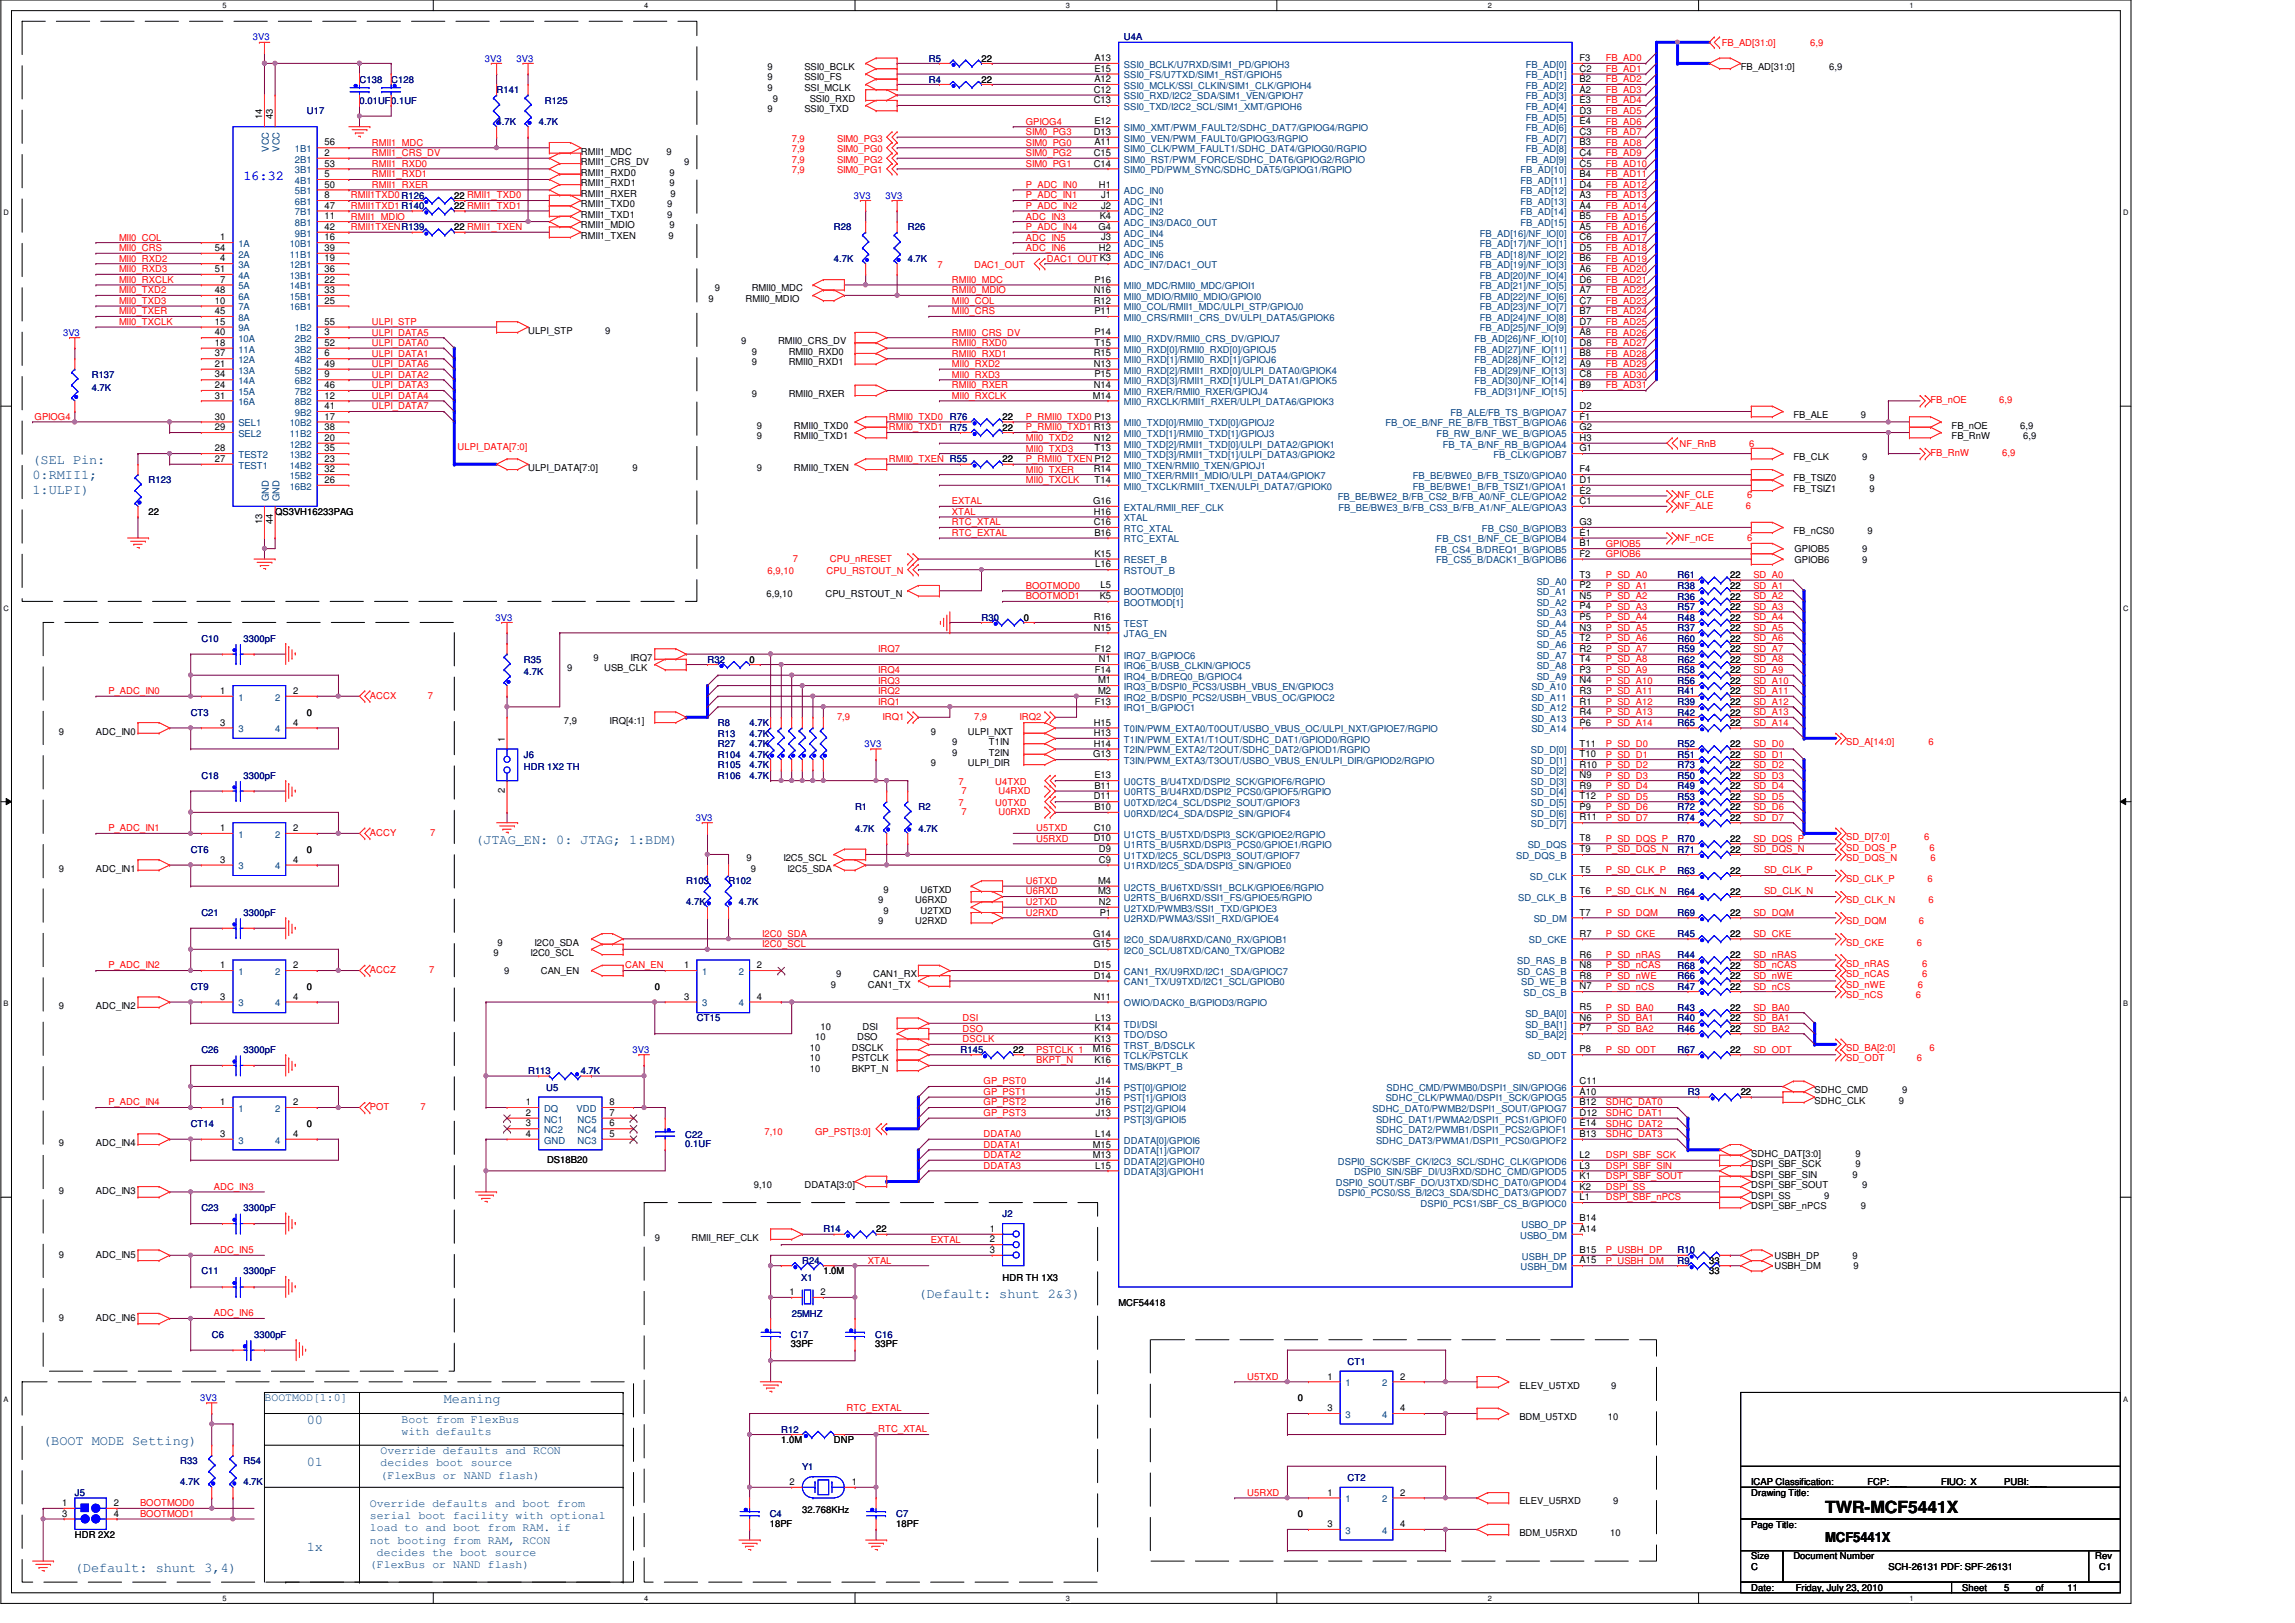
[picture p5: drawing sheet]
<svg xmlns="http://www.w3.org/2000/svg" width="420mm" height="297mm" viewBox="0 0 420 297" stroke-linecap="round" stroke-linejoin="round" font-family="sans-serif">
<defs><g id="words">
<text font-size="3" x="334.1" y="277">TWR-MCF5441X</text>
<text font-size="2.5" fill="#00f" x="44.6" y="32.9">16:32</text>
<g font-size="2.5" fill="#004080">
<text x="6" y="85">(SEL Pin:</text>
<text x="6" y="87.7">0:RMII1;</text>
<text x="6" y="90.3">1:ULPI)</text>
<text x="87" y="154.5">(JTAG_EN: 0: JTAG; 1:BDM)</text>
<text x="168.1" y="237.5">(Default: shunt 2&amp;3)</text>
<text x="81.3" y="256.8">Meaning</text>
<text x="56.2" y="260.7">00</text>
<text x="7.9" y="264.5">(BOOT MODE Setting)</text>
<text x="56.2" y="268.4">01</text>
<text x="13.7" y="287.7">(Default: shunt 3,4)</text>
<text x="56.2" y="283.8">1x</text>
</g>
<text font-size="2.5" x="334.1" y="282.2">MCF5441X</text>
<g font-size="2.1" fill="#004080">
<text x="48.4" y="256.5">BOOTMOD[1:0]</text>
<text x="73.5" y="260.3">Boot from FlexBus</text>
<text x="73.5" y="262.6">with defaults</text>
<text x="69.7" y="266.1">Override defaults and RCON</text>
<text x="69.7" y="268.4">decides boot source</text>
<text x="67.7" y="275.8">Override defaults and boot from</text>
<text x="69.7" y="270.6">(FlexBus or NAND flash)</text>
<text x="67.7" y="278">serial boot facility with optional</text>
<text x="67.7" y="280.3">load to and boot from RAM. if</text>
<text x="67.7" y="282.5">not booting from RAM, RCON</text>
<text x="67.7" y="287">(FlexBus or NAND flash)</text>
<text x="69" y="284.8">decides the boot source</text>
</g>
<g font-size="1.7" fill="#00f">
<text x="46.3" y="7.4">3V3</text>
<text x="88.8" y="11.3">3V3</text>
<text x="94.6" y="11.3">3V3</text>
<text x="156.3" y="36.4">3V3</text>
<text x="162.1" y="36.4">3V3</text>
<text x="11.5" y="61.5">3V3</text>
<text x="90.7" y="113.6">3V3</text>
<text x="158.3" y="136.7">3V3</text>
<text x="127.4" y="150.3">3V3</text>
<text x="115.8" y="192.7">3V3</text>
<text x="36.6" y="256.5">3V3</text>
</g>
<g font-size="1.7" fill="#000080">
<text x="170" y="11.3">R5</text>
<text x="205.8" y="7.4">U4A</text>
<text x="65.8" y="15.2">C138</text>
<text x="71.6" y="15.2">C128</text>
<text x="90.9" y="17.1">R141</text>
<text x="170" y="15.2">R4</text>
<text x="56.2" y="20.9">U17</text>
<text x="65.8" y="19">0.01UF0.1UF</text>
<text x="90.9" y="22.9">4.7K</text>
<text x="98.6" y="22.9">4.7K</text>
<text x="99.8" y="19">R125</text>
<text x="152.7" y="42.2">R28</text>
<text x="152.7" y="48">4.7K</text>
<text x="166.2" y="42.2">R26</text>
<text x="166.2" y="48">4.7K</text>
<text x="16.8" y="69.2">R137</text>
<text x="16.8" y="71.5">4.7K</text>
<text x="173.9" y="76.9">R76</text>
<text x="173.9" y="78.8">R75</text>
<text x="27.2" y="88.5">R123</text>
<text x="307.1" y="107.8">R38</text>
<text x="307.1" y="105.9">R61</text>
<text x="179.7" y="113.6">R30</text>
<text x="307.1" y="113.6">R48</text>
<text x="307.1" y="109.7">R36</text>
<text x="307.1" y="111.7">R57</text>
<text x="36.9" y="117.4">C10</text>
<text x="44.6" y="117.4">3300pF</text>
<text x="307.1" y="119.4">R59</text>
<text x="307.1" y="115.5">R37</text>
<text x="307.1" y="117.4">R60</text>
<text x="95.9" y="121.3">R35</text>
<text x="95.9" y="123.6">4.7K</text>
<text x="129.5" y="121.3">R32</text>
<text x="307.1" y="125.2">R56</text>
<text x="307.1" y="121.3">R62</text>
<text x="307.1" y="123.2">R58</text>
<text x="34.9" y="131">CT3</text>
<text x="307.1" y="131">R42</text>
<text x="307.1" y="129">R39</text>
<text x="307.1" y="127.1">R41</text>
<text x="131.4" y="132.9">R8</text>
<text x="131.4" y="134.8">R13</text>
<text x="131.4" y="136.7">R27</text>
<text x="137.2" y="134.8">4.7K</text>
<text x="137.2" y="136.7">4.7K</text>
<text x="137.2" y="132.9">4.7K</text>
<text x="307.1" y="132.9">R65</text>
<text x="307.1" y="136.7">R52</text>
<text x="36.9" y="142.5">C18</text>
<text x="44.6" y="142.5">3300pF</text>
<text x="95.9" y="138.7">J6</text>
<text x="95.9" y="141">HDR 1X2 TH</text>
<text x="131.4" y="138.7">R104</text>
<text x="131.4" y="140.6">R105</text>
<text x="131.4" y="142.5">R106</text>
<text x="137.2" y="138.7">4.7K</text>
<text x="137.2" y="140.6">4.7K</text>
<text x="137.2" y="142.5">4.7K</text>
<text x="307.1" y="142.5">R50</text>
<text x="307.1" y="140.6">R73</text>
<text x="307.1" y="138.7">R51</text>
<text x="156.5" y="148.3">R1</text>
<text x="168.1" y="148.3">R2</text>
<text x="307.1" y="148.3">R72</text>
<text x="307.1" y="146.4">R53</text>
<text x="307.1" y="144.5">R49</text>
<text x="156.5" y="152.2">4.7K</text>
<text x="168.1" y="152.2">4.7K</text>
<text x="307.1" y="150.3">R74</text>
<text x="307.1" y="154.1">R70</text>
<text x="34.9" y="156">CT6</text>
<text x="125.6" y="161.8">R103</text>
<text x="133.4" y="161.8">R102</text>
<text x="307.1" y="159.9">R63</text>
<text x="307.1" y="156">R71</text>
<text x="36.9" y="167.6">C21</text>
<text x="44.6" y="167.6">3300pF</text>
<text x="125.6" y="165.7">4.7K</text>
<text x="135.3" y="165.7">4.7K</text>
<text x="307.1" y="167.6">R69</text>
<text x="307.1" y="163.8">R64</text>
<text x="307.1" y="171.5">R45</text>
<text x="307.1" y="179.2">R66</text>
<text x="307.1" y="177.3">R68</text>
<text x="307.1" y="175.3">R44</text>
<text x="34.9" y="181.1">CT9</text>
<text x="307.1" y="181.1">R47</text>
<text x="307.1" y="185">R43</text>
<text x="127.6" y="186.9">CT15</text>
<text x="307.1" y="188.9">R46</text>
<text x="307.1" y="186.9">R40</text>
<text x="36.9" y="192.7">C26</text>
<text x="44.6" y="192.7">3300pF</text>
<text x="96.7" y="196.6">R113</text>
<text x="106.3" y="196.6">4.7K</text>
<text x="175.8" y="192.7">R145</text>
<text x="307.1" y="192.7">R67</text>
<text x="100" y="199.7">U5</text>
<text x="309" y="200.4">R3</text>
<text x="34.9" y="206.2">CT14</text>
<text x="125.5" y="208.2">C22</text>
<text x="125.5" y="209.9">0.1UF</text>
<text x="36.9" y="221.7">C23</text>
<text x="44.6" y="221.7">3300pF</text>
<text x="150.7" y="225.6">R14</text>
<text x="183.5" y="222.7">J2</text>
<text x="36.9" y="233.3">C11</text>
<text x="44.6" y="233.3">3300pF</text>
<text x="146.9" y="231.4">R24</text>
<text x="307.1" y="229.4">R10</text>
<text x="307.1" y="231.4">R9</text>
<text x="146.7" y="234.4">X1</text>
<text x="38.8" y="244.9">C6</text>
<text x="46.5" y="244.9">3300pF</text>
<text x="144.8" y="244.9">C17</text>
<text x="144.9" y="241">25MHZ</text>
<text x="160.2" y="244.9">C16</text>
<text x="246.7" y="249.9">CT1</text>
<text x="143" y="262.2">R12</text>
<text x="33" y="268">R33</text>
<text x="44.6" y="268">R54</text>
<text x="146.9" y="269">Y1</text>
<text x="13.7" y="273.8">J5</text>
<text x="33" y="271.9">4.7K</text>
<text x="44.6" y="271.9">4.7K</text>
<text x="246.7" y="271.1">CT2</text>
<text x="140.9" y="277.7">C4</text>
<text x="164.1" y="277.7">C7</text>
</g>
<g font-size="1.7">
<text x="179.7" y="11.3">22</text>
<text x="200.4" y="11.2">A13</text>
<text x="289.2" y="11.2">F3</text>
<text x="140.5" y="16.7">9</text>
<text x="140.5" y="14.7">9</text>
<text x="140.5" y="12.8">9</text>
<text x="147.3" y="16.7">SSI_MCLK</text>
<text x="147.3" y="14.7">SSI0_FS</text>
<text x="147.3" y="12.8">SSI0_BCLK</text>
<text x="179.7" y="15.2">22</text>
<text x="200.2" y="17">C12</text>
<text x="200.4" y="15">A12</text>
<text x="200.4" y="13.1">E15</text>
<text x="289.2" y="17">A2</text>
<text x="289.2" y="15">B2</text>
<text x="289.2" y="13.1">C2</text>
<text x="318.7" y="12.8">FB_AD[31:0]</text>
<text x="334.9" y="12.8">6,9</text>
<text x="48" y="21.8" transform="rotate(-90 48 21.8)">14</text>
<text x="49.9" y="21.8" transform="rotate(-90 49.9 21.8)">43</text>
<text x="140.5" y="20.5">9</text>
<text x="141.5" y="18.6">9</text>
<text x="147.3" y="20.5">SSI0_TXD</text>
<text x="148.2" y="18.6">SSI0_RXD</text>
<text x="200.2" y="18.9">C13</text>
<text x="200.4" y="22.8">E12</text>
<text x="289.2" y="20.8">D3</text>
<text x="289.2" y="18.9">E3</text>
<text x="289.2" y="22.8">E4</text>
<text x="59.4" y="26.6">56</text>
<text x="59.4" y="28.5">2</text>
<text x="106.3" y="28.3">RMII1_MDC</text>
<text x="122" y="28.3">9</text>
<text x="200.2" y="28.5">C15</text>
<text x="200.2" y="24.7">D13</text>
<text x="200.4" y="26.6">A11</text>
<text x="289.2" y="26.6">B3</text>
<text x="289.2" y="24.7">C3</text>
<text x="289.2" y="28.5">C4</text>
<text x="59.4" y="30.5">53</text>
<text x="59.4" y="32.4">5</text>
<text x="59.4" y="34.3">50</text>
<text x="106.3" y="30.2">RMII1_CRS_DV</text>
<text x="106.3" y="32.1">RMII1_RXD0</text>
<text x="106.3" y="34">RMII1_RXD1</text>
<text x="106.3" y="36">RMII1_RXER</text>
<text x="122.5" y="32.1">9</text>
<text x="122.5" y="34">9</text>
<text x="122.8" y="36">9</text>
<text x="125.3" y="30.2">9</text>
<text x="200.2" y="30.5">C14</text>
<text x="201.2" y="34.3">H1</text>
<text x="289.2" y="32.4">B4</text>
<text x="289.2" y="30.5">C5</text>
<text x="289.2" y="34.3">D4</text>
<text x="59.4" y="36.3">8</text>
<text x="59.4" y="38.2">47</text>
<text x="59.4" y="40.1">11</text>
<text x="83.2" y="36.4">22 RMII1_TXD0</text>
<text x="83.2" y="38.3">22 RMII1_TXD1</text>
<text x="106.3" y="37.9">RMII1_TXD0</text>
<text x="106.3" y="39.8">RMII1_TXD1</text>
<text x="106.3" y="41.8">RMII1_MDIO</text>
<text x="122.2" y="37.9">9</text>
<text x="122.2" y="39.8">9</text>
<text x="122.5" y="41.8">9</text>
<text x="201.3" y="40.1">K4</text>
<text x="201.6" y="36.3">J1</text>
<text x="201.6" y="38.2">J2</text>
<text x="289.2" y="36.3">A3</text>
<text x="289.2" y="38.2">A4</text>
<text x="289.2" y="40.1">B5</text>
<text x="39.4" y="45.9">54</text>
<text x="40.3" y="44">1</text>
<text x="40.3" y="47.8">4</text>
<text x="59.4" y="42.1">42</text>
<text x="59.4" y="44">16</text>
<text x="59.4" y="45.9">39</text>
<text x="59.4" y="47.8">19</text>
<text x="83.2" y="42.2">22 RMII1_TXEN</text>
<text x="106.3" y="43.7">RMII1_TXEN</text>
<text x="122.4" y="43.7">9</text>
<text x="201.1" y="42.1">G4</text>
<text x="201.2" y="45.9">H2</text>
<text x="201.6" y="44">J3</text>
<text x="289.2" y="42.1">A5</text>
<text x="289.2" y="47.8">B6</text>
<text x="289.2" y="44">C6</text>
<text x="289.2" y="45.9">D5</text>
<text x="39.4" y="49.8">51</text>
<text x="39.4" y="53.6">48</text>
<text x="40.3" y="51.7">7</text>
<text x="59.4" y="49.8">36</text>
<text x="59.4" y="51.7">22</text>
<text x="59.4" y="53.6">33</text>
<text x="130.9" y="53.3">9</text>
<text x="137.6" y="53.3">RMII0_MDC</text>
<text x="200.2" y="53.6">N16</text>
<text x="200.4" y="51.7">P16</text>
<text x="289.2" y="49.8">A6</text>
<text x="289.2" y="53.6">A7</text>
<text x="289.2" y="51.7">D6</text>
<text x="39.4" y="55.6">10</text>
<text x="39.4" y="57.5">45</text>
<text x="39.4" y="59.4">15</text>
<text x="59.4" y="55.6">25</text>
<text x="59.4" y="59.4">55</text>
<text x="129.7" y="55.3">9</text>
<text x="136.5" y="55.3">RMII0_MDIO</text>
<text x="200.2" y="55.6">R12</text>
<text x="200.4" y="57.5">P11</text>
<text x="289.2" y="57.5">B7</text>
<text x="289.2" y="55.6">C7</text>
<text x="289.2" y="59.4">D7</text>
<text x="39.4" y="61.4">40</text>
<text x="39.4" y="63.3">18</text>
<text x="39.4" y="65.2">37</text>
<text x="59.4" y="61.4">3</text>
<text x="59.4" y="63.3">52</text>
<text x="59.4" y="65.2">6</text>
<text x="96.7" y="61.1">ULPI_STP</text>
<text x="110.8" y="61.1">9</text>
<text x="135.7" y="63">9</text>
<text x="137.6" y="64.9">9</text>
<text x="142.4" y="63">RMII0_CRS_DV</text>
<text x="144.4" y="64.9">RMII0_RXD0</text>
<text x="200.2" y="65.2">R15</text>
<text x="200.4" y="61.4">P14</text>
<text x="200.4" y="63.3">T15</text>
<text x="289.2" y="61.4">A8</text>
<text x="289.2" y="65.2">B8</text>
<text x="289.2" y="63.3">D8</text>
<text x="39.4" y="67.1">21</text>
<text x="39.4" y="69.1">34</text>
<text x="39.4" y="71">24</text>
<text x="59.4" y="67.1">49</text>
<text x="59.4" y="69.1">9</text>
<text x="59.4" y="71">46</text>
<text x="137.6" y="66.9">9</text>
<text x="144.4" y="66.9">RMII0_RXD1</text>
<text x="200.2" y="67.1">N13</text>
<text x="200.2" y="71">N14</text>
<text x="200.4" y="69.1">P15</text>
<text x="289.2" y="67.1">A9</text>
<text x="289.2" y="71">B9</text>
<text x="289.2" y="69.1">C8</text>
<text x="39.4" y="72.9">31</text>
<text x="39.4" y="76.8">30</text>
<text x="59.4" y="72.9">12</text>
<text x="59.4" y="74.9">41</text>
<text x="59.4" y="76.8">17</text>
<text x="137.6" y="72.6">9</text>
<text x="144.4" y="72.6">RMII0_RXER</text>
<text x="183.5" y="76.9">22</text>
<text x="200.1" y="72.9">M14</text>
<text x="289.2" y="74.9">D2</text>
<text x="289.2" y="76.8">F1</text>
<text x="328.3" y="76.5">FB_ALE</text>
<text x="340.7" y="76.5">9</text>
<text x="39.4" y="82.6">28</text>
<text x="39.4" y="78.7">29</text>
<text x="59.4" y="78.7">38</text>
<text x="59.4" y="80.7">20</text>
<text x="59.4" y="82.6">35</text>
<text x="138.6" y="78.4">9</text>
<text x="138.6" y="80.4">9</text>
<text x="145.4" y="78.4">RMII0_TXD0</text>
<text x="145.4" y="80.4">RMII0_TXD1</text>
<text x="183.5" y="78.8">22</text>
<text x="200.2" y="80.7">N12</text>
<text x="200.4" y="82.6">T13</text>
<text x="289.2" y="82.6">G1</text>
<text x="289.2" y="78.7">G2</text>
<text x="289.2" y="80.7">H3</text>
<text x="357.3" y="78.4">FB_nOE</text>
<text x="357.3" y="80.4">FB_RnW</text>
<text x="369.9" y="78.4">6,9</text>
<text x="370.4" y="80.4">6,9</text>
<text x="39.4" y="84.5">27</text>
<text x="59.4" y="84.5">23</text>
<text x="59.4" y="86.4">32</text>
<text x="59.4" y="88.4">26</text>
<text x="96.7" y="86.2">ULPI_DATA[7:0]</text>
<text x="115.8" y="86.2">9</text>
<text x="138.6" y="86.2">9</text>
<text x="145.4" y="86.2">RMII0_TXEN</text>
<text x="183.5" y="84.6">22</text>
<text x="200.2" y="86.4">R14</text>
<text x="200.4" y="88.4">T14</text>
<text x="289.2" y="88.4">D1</text>
<text x="289.2" y="86.4">F4</text>
<text x="328.3" y="84.2">FB_CLK</text>
<text x="328.3" y="88.1">FB_TSIZ0</text>
<text x="340.9" y="84.2">9</text>
<text x="342.3" y="88.1">9</text>
<text x="27.2" y="94.3">22</text>
<text x="48" y="96" transform="rotate(-90 48 96)">13</text>
<text x="49.9" y="96" transform="rotate(-90 49.9 96)">44</text>
<text x="50.4" y="94.3">QS3VH16233PAG</text>
<text x="200.1" y="92.2">G16</text>
<text x="200.2" y="94.2">H16</text>
<text x="289.2" y="92.2">C1</text>
<text x="289.2" y="90.3">E2</text>
<text x="328.3" y="90">FB_TSIZ1</text>
<text x="342.3" y="90">9</text>
<text x="200.2" y="96.1">C16</text>
<text x="200.4" y="101.9">K15</text>
<text x="200.4" y="98">B16</text>
<text x="289.2" y="100">B1</text>
<text x="289.2" y="98">E1</text>
<text x="289.2" y="101.9">F2</text>
<text x="289.2" y="96.1">G3</text>
<text x="328.3" y="97.7">FB_nCS0</text>
<text x="328.5" y="101">GPIOB5</text>
<text x="340.9" y="101">9</text>
<text x="341.9" y="97.7">9</text>
<text x="200.5" y="103.8">L16</text>
<text x="201.5" y="107.7">L5</text>
<text x="289.2" y="105.7">T3</text>
<text x="289.2" y="107.7">P2</text>
<text x="316.8" y="107.8">22</text>
<text x="316.8" y="105.9">22</text>
<text x="328.5" y="103">GPIOB6</text>
<text x="340.9" y="103">9</text>
<text x="140.3" y="109.3">6,9,10</text>
<text x="151.1" y="109.3">CPU_RSTOUT_N</text>
<text x="187.4" y="113.6">0</text>
<text x="200.2" y="113.5">R16</text>
<text x="201.3" y="109.6">K5</text>
<text x="289.2" y="113.5">P5</text>
<text x="289.2" y="109.6">N5</text>
<text x="289.2" y="111.5">P4</text>
<text x="316.8" y="113.6">22</text>
<text x="316.8" y="109.7">22</text>
<text x="316.8" y="111.7">22</text>
<text x="200.2" y="115.4">N15</text>
<text x="200.4" y="119.3">F12</text>
<text x="289.2" y="119.3">R2</text>
<text x="289.2" y="117.3">T2</text>
<text x="289.2" y="115.4">N3</text>
<text x="316.8" y="119.4">22</text>
<text x="316.8" y="115.5">22</text>
<text x="316.8" y="117.4">22</text>
<text x="103.8" y="122.9">9</text>
<text x="108.7" y="120.9">9</text>
<text x="110.6" y="122.9">USB_CLK</text>
<text x="115.4" y="120.9">IRQ7</text>
<text x="137.2" y="121.3">0</text>
<text x="200.4" y="123.1">F14</text>
<text x="201.1" y="125.1">M1</text>
<text x="201.2" y="121.2">N1</text>
<text x="289.2" y="125.1">N4</text>
<text x="289.2" y="121.2">T4</text>
<text x="289.2" y="123.1">P3</text>
<text x="316.8" y="125.2">22</text>
<text x="316.8" y="121.3">22</text>
<text x="316.8" y="123.2">22</text>
<text x="40.3" y="127">1</text>
<text x="53.7" y="127">2</text>
<text x="56.2" y="131">0</text>
<text x="200.4" y="128.9">F13</text>
<text x="201.1" y="127">M2</text>
<text x="289.2" y="127">R3</text>
<text x="289.2" y="128.9">R1</text>
<text x="289.2" y="130.9">R4</text>
<text x="316.8" y="131">22</text>
<text x="316.8" y="129">22</text>
<text x="316.8" y="127.1">22</text>
<text x="10.8" y="134.5">9</text>
<text x="17.6" y="134.5">ADC_IN0</text>
<text x="40.3" y="132.8">3</text>
<text x="53.7" y="132.8">4</text>
<text x="92.4" y="135.7" transform="rotate(-90 92.4 135.7)">1</text>
<text x="103.2" y="132.5">7,9</text>
<text x="111.6" y="132.5">IRQ[4:1]</text>
<text x="170.4" y="134.5">9</text>
<text x="174.3" y="136.4">9</text>
<text x="177.2" y="134.5">ULPI_NXT</text>
<text x="181" y="136.4">T1IN</text>
<text x="200.2" y="132.8">H15</text>
<text x="200.2" y="134.7">H13</text>
<text x="200.2" y="136.7">H14</text>
<text x="289.2" y="136.7">T11</text>
<text x="289.2" y="132.8">P6</text>
<text x="316.8" y="132.9">22</text>
<text x="316.8" y="136.7">22</text>
<text x="170.4" y="140.2">9</text>
<text x="174.3" y="138.3">9</text>
<text x="177.2" y="140.2">ULPI_DIR</text>
<text x="181" y="138.3">T2IN</text>
<text x="200.1" y="138.6">G13</text>
<text x="200.4" y="142.5">E13</text>
<text x="289.2" y="140.5">R10</text>
<text x="289.2" y="142.5">N9</text>
<text x="289.2" y="138.6">T10</text>
<text x="316.8" y="142.5">22</text>
<text x="316.8" y="140.6">22</text>
<text x="316.8" y="138.7">22</text>
<text x="92.4" y="145.2" transform="rotate(-90 92.4 145.2)">2</text>
<text x="200.2" y="146.3">D11</text>
<text x="200.4" y="148.3">B10</text>
<text x="200.4" y="144.4">B11</text>
<text x="289.2" y="144.4">R9</text>
<text x="289.2" y="146.3">T12</text>
<text x="289.2" y="148.3">P9</text>
<text x="316.8" y="148.3">22</text>
<text x="316.8" y="146.4">22</text>
<text x="316.8" y="144.5">22</text>
<text x="40.3" y="152.1">1</text>
<text x="53.7" y="152.1">2</text>
<text x="200.2" y="152.1">C10</text>
<text x="200.2" y="154">D10</text>
<text x="201.2" y="156">D9</text>
<text x="289.2" y="150.2">R11</text>
<text x="289.2" y="156">T9</text>
<text x="289.2" y="154">T8</text>
<text x="316.8" y="150.3">22</text>
<text x="316.8" y="154.1">22</text>
<text x="10.8" y="159.5">9</text>
<text x="17.6" y="159.5">ADC_IN1</text>
<text x="40.3" y="157.9">3</text>
<text x="53.7" y="157.9">4</text>
<text x="56.2" y="156">0</text>
<text x="136.6" y="157.6">9</text>
<text x="137.4" y="159.5">9</text>
<text x="143.4" y="157.6">I2C5_SCL</text>
<text x="144.2" y="159.5">I2C5_SDA</text>
<text x="201.1" y="161.8">M4</text>
<text x="201.2" y="157.9">C9</text>
<text x="289.2" y="159.8">T5</text>
<text x="316.8" y="159.9">22</text>
<text x="316.8" y="156">22</text>
<text x="160.8" y="165.3">9</text>
<text x="161.7" y="167.3">9</text>
<text x="161.7" y="163.4">9</text>
<text x="167.5" y="165.3">U6RXD</text>
<text x="168.5" y="167.3">U2TXD</text>
<text x="168.5" y="163.4">U6TXD</text>
<text x="201.1" y="163.7">M3</text>
<text x="201.2" y="165.6">N2</text>
<text x="201.3" y="167.6">P1</text>
<text x="289.2" y="163.7">T6</text>
<text x="289.2" y="167.6">T7</text>
<text x="316.8" y="167.6">22</text>
<text x="316.8" y="163.8">22</text>
<text x="91.1" y="173.1">9</text>
<text x="97.9" y="173.1">I2C0_SDA</text>
<text x="160.8" y="169.2">9</text>
<text x="167.5" y="169.2">U2RXD</text>
<text x="200.1" y="171.4">G14</text>
<text x="200.1" y="173.3">G15</text>
<text x="289.2" y="171.4">R7</text>
<text x="316.8" y="171.5">22</text>
<text x="40.3" y="177.2">1</text>
<text x="53.7" y="177.2">2</text>
<text x="90.3" y="175">9</text>
<text x="92.3" y="178.3">9</text>
<text x="97.1" y="175">I2C0_SCL</text>
<text x="99" y="178.3">CAN_EN</text>
<text x="125.3" y="177.2">1</text>
<text x="138.6" y="177.2">2</text>
<text x="153.1" y="178.8">9</text>
<text x="159.8" y="178.8">CAN1_RX</text>
<text x="200.2" y="179.1">D14</text>
<text x="200.2" y="177.2">D15</text>
<text x="289.2" y="177.2">N8</text>
<text x="289.2" y="179.1">R8</text>
<text x="289.2" y="175.3">R6</text>
<text x="316.8" y="179.2">22</text>
<text x="316.8" y="177.3">22</text>
<text x="316.8" y="175.3">22</text>
<text x="10.8" y="184.6">9</text>
<text x="17.6" y="184.6">ADC_IN2</text>
<text x="40.3" y="183">3</text>
<text x="53.7" y="183">4</text>
<text x="56.2" y="181.1">0</text>
<text x="119.9" y="181.1">0</text>
<text x="125.3" y="183">3</text>
<text x="138.6" y="183">4</text>
<text x="152.1" y="180.8">9</text>
<text x="158.9" y="180.8">CAN1_TX</text>
<text x="200.2" y="183">N11</text>
<text x="289.2" y="181.1">N7</text>
<text x="289.2" y="184.9">R5</text>
<text x="316.8" y="181.1">22</text>
<text x="316.8" y="185">22</text>
<text x="149.2" y="190.4">10</text>
<text x="150.2" y="188.5">10</text>
<text x="156.9" y="190.4">DSO</text>
<text x="157.9" y="188.5">DSI</text>
<text x="200.4" y="188.8">K14</text>
<text x="200.4" y="190.7">K13</text>
<text x="200.5" y="186.9">L13</text>
<text x="289.2" y="188.8">P7</text>
<text x="289.2" y="186.9">N6</text>
<text x="316.8" y="188.9">22</text>
<text x="316.8" y="186.9">22</text>
<text x="148.2" y="196.2">10</text>
<text x="148.2" y="192.4">10</text>
<text x="148.2" y="194.3">10</text>
<text x="155.9" y="196.2">BKPT_N</text>
<text x="155.9" y="192.4">DSCLK</text>
<text x="155.9" y="194.3">PSTCLK</text>
<text x="185.5" y="192.7">22</text>
<text x="200.1" y="192.6">M16</text>
<text x="200.4" y="194.6">K16</text>
<text x="289.2" y="192.6">P8</text>
<text x="316.8" y="192.7">22</text>
<text x="40.3" y="202.3">1</text>
<text x="53.7" y="202.3">2</text>
<text x="96.3" y="202.3">1</text>
<text x="111.6" y="202.3">8</text>
<text x="200.6" y="198.4">J14</text>
<text x="200.6" y="200.4">J15</text>
<text x="200.6" y="202.3">J16</text>
<text x="289.2" y="200.4">A10</text>
<text x="289.2" y="202.3">B12</text>
<text x="289.2" y="198.4">C11</text>
<text x="318.7" y="200.4">22</text>
<text x="332.2" y="200.1">SDHC_CMD</text>
<text x="332.2" y="202">SDHC_CLK</text>
<text x="347.6" y="202">9</text>
<text x="348.2" y="200.1">9</text>
<text x="10.8" y="209.7">9</text>
<text x="17.6" y="209.7">ADC_IN4</text>
<text x="40.3" y="208.1">3</text>
<text x="53.7" y="208.1">4</text>
<text x="56.2" y="206.2">0</text>
<text x="96.3" y="204.2">2</text>
<text x="96.3" y="206.2">3</text>
<text x="96.3" y="208.1">4</text>
<text x="111.6" y="208.1">5</text>
<text x="111.6" y="206.2">6</text>
<text x="111.6" y="204.2">7</text>
<text x="200.5" y="208.1">L14</text>
<text x="200.6" y="204.2">J13</text>
<text x="289.2" y="208.1">B13</text>
<text x="289.2" y="204.2">D12</text>
<text x="289.2" y="206.2">E14</text>
<text x="100.1" y="212.8">DS18B20</text>
<text x="200.1" y="211.9">M13</text>
<text x="200.1" y="210">M15</text>
<text x="200.5" y="213.9">L15</text>
<text x="289.2" y="215.8">K1</text>
<text x="289.2" y="211.9">L2</text>
<text x="289.2" y="213.9">L3</text>
<text x="320.6" y="211.7">SDHC_DAT[3:0]</text>
<text x="320.6" y="213.6">DSPI_SBF_SCK</text>
<text x="320.6" y="215.5">DSPI_SBF_SIN</text>
<text x="339.2" y="215.5">9</text>
<text x="339.7" y="211.7">9</text>
<text x="339.7" y="213.6">9</text>
<text x="10.8" y="218.6">9</text>
<text x="17.6" y="218.6">ADC_IN3</text>
<text x="138" y="217.4">9,10</text>
<text x="147.3" y="217.4">DDATA[3:0]</text>
<text x="289.2" y="217.7">K2</text>
<text x="289.2" y="219.7">L1</text>
<text x="320.6" y="217.4">DSPI_SBF_SOUT</text>
<text x="320.6" y="219.4">DSPI_SS</text>
<text x="320.6" y="221.3">DSPI_SBF_nPCS</text>
<text x="334" y="219.4">9</text>
<text x="340.7" y="221.3">9</text>
<text x="340.9" y="217.4">9</text>
<text x="119.9" y="227.1">9</text>
<text x="126.6" y="227.1">RMII_REF_CLK</text>
<text x="160.4" y="225.6">22</text>
<text x="181.2" y="225.5">1</text>
<text x="181.2" y="227.4">2</text>
<text x="289.2" y="223.5">B14</text>
<text x="289.2" y="225.5">A14</text>
<text x="10.8" y="230.2">9</text>
<text x="17.6" y="230.2">ADC_IN5</text>
<text x="150.7" y="233.3">1.0M</text>
<text x="181.2" y="229.3">3</text>
<text x="289.2" y="229.3">B15</text>
<text x="289.2" y="231.2">A15</text>
<text x="312.9" y="231.4">33</text>
<text x="312.9" y="233.3">33</text>
<text x="324.9" y="232.3">USBH_DM</text>
<text x="324.9" y="230.4">USBH_DP</text>
<text x="339.2" y="230.4">9</text>
<text x="339.3" y="232.3">9</text>
<text x="144.6" y="237">1</text>
<text x="150.2" y="237">2</text>
<text x="183.5" y="234.4">HDR TH 1X3</text>
<text x="204.8" y="239.1">MCF54418</text>
<text x="10.8" y="241.8">9</text>
<text x="17.6" y="241.8">ADC_IN6</text>
<text x="144.8" y="246.6">33PF</text>
<text x="160.2" y="246.6">33PF</text>
<text x="237.6" y="256.5">0</text>
<text x="243" y="252.5">1</text>
<text x="256.4" y="252.5">2</text>
<text x="278.2" y="254.1">ELEV_U5TXD</text>
<text x="295" y="254.1">9</text>
<text x="243" y="258.3">3</text>
<text x="256.4" y="258.3">4</text>
<text x="278.2" y="259.9">BDM_U5TXD</text>
<text x="294.4" y="259.9">10</text>
<text x="143" y="264.2">1.0M</text>
<text x="152.7" y="264.2">DNP</text>
<text x="11.4" y="275.6">1</text>
<text x="20.8" y="275.6">2</text>
<text x="144.6" y="271.8">2</text>
<text x="155.9" y="271.8">1</text>
<text x="243" y="273.7">1</text>
<text x="256.4" y="273.7">2</text>
<text x="278.2" y="275.3">ELEV_U5RXD</text>
<text x="295.3" y="275.3">9</text>
<text x="320.6" y="273.8">Drawing Title:</text>
<text x="320.6" y="271.9">ICAP Classification:</text>
<text x="341.9" y="271.9">FCP:___</text>
<text x="355.4" y="271.9">FIUO: X</text>
<text x="366.9" y="271.9">PUBI: ___</text>
<text x="11.4" y="277.6">3</text>
<text x="13.7" y="281.5">HDR 2X2</text>
<text x="20.8" y="277.6">4</text>
<text x="140.9" y="279.4">18PF</text>
<text x="146.9" y="276.9">32.768KHz</text>
<text x="164.1" y="279.4">18PF</text>
<text x="237.6" y="277.7">0</text>
<text x="243" y="279.5">3</text>
<text x="256.4" y="279.5">4</text>
<text x="278.2" y="281.1">BDM_U5RXD</text>
<text x="294.8" y="281.1">10</text>
<text x="320.6" y="279.6">Page Title:</text>
<text x="320.6" y="285.4">Size</text>
<text x="320.6" y="287.3">C</text>
<text x="328.3" y="285.4">Document Number</text>
<text x="345.7" y="287.3">SCH-26131 PDF: SPF-26131</text>
<text x="383.6" y="285.4">Rev</text>
<text x="384.3" y="287.3">C1</text>
<text x="320.6" y="291.2">Date:</text>
<text x="328.7" y="291.2">Friday, July 23, 2010</text>
<text x="359.2" y="291.2">Sheet</text>
<text x="366.9" y="291.2">5</text>
<text x="372.7" y="291.2">of</text>
<text x="378.5" y="291.2">11</text>
</g>
<g font-size="1.7" fill="#f00">
<text x="294" y="11.2">FB_AD0</text>
<text x="315.2" y="8.4">FB_AD[31:0]</text>
<text x="331.4" y="8.4">6,9</text>
<text x="294" y="13.2">FB_AD1</text>
<text x="294" y="15.1">FB_AD2</text>
<text x="294" y="17">FB_AD3</text>
<text x="187.8" y="22.8">GPIOG4</text>
<text x="294" y="18.9">FB_AD4</text>
<text x="294" y="20.9">FB_AD5</text>
<text x="294" y="22.8">FB_AD6</text>
<text x="68.1" y="28.6">RMII1_CRS_DV</text>
<text x="68.1" y="26.7">RMII1_MDC</text>
<text x="144.9" y="27.9">7,9</text>
<text x="144.9" y="29.8">7,9</text>
<text x="144.9" y="26">7,9</text>
<text x="153.2" y="27.9">SIM0_PG0</text>
<text x="153.2" y="29.8">SIM0_PG2</text>
<text x="153.2" y="26">SIM0_PG3</text>
<text x="187.8" y="24.7">SIM0_PG3</text>
<text x="187.8" y="26.7">SIM0_PG0</text>
<text x="187.8" y="28.6">SIM0_PG2</text>
<text x="294" y="24.7">FB_AD7</text>
<text x="294" y="26.7">FB_AD8</text>
<text x="294" y="28.6">FB_AD9</text>
<text x="68.1" y="30.5">RMII1_RXD0</text>
<text x="68.1" y="32.5">RMII1_RXD1</text>
<text x="68.1" y="34.4">RMII1_RXER</text>
<text x="144.9" y="31.7">7,9</text>
<text x="153.2" y="31.7">SIM0_PG1</text>
<text x="187.8" y="34.4">P_ADC_IN0</text>
<text x="187.8" y="30.5">SIM0_PG1</text>
<text x="294" y="30.5">FB_AD10</text>
<text x="294" y="32.5">FB_AD11</text>
<text x="294" y="34.4">FB_AD12</text>
<text x="64.3" y="36.3">RMII1TXD0 R126</text>
<text x="64.3" y="38.2">RMII1TXD1 R140</text>
<text x="64.3" y="40.2">RMII1_MDIO</text>
<text x="187.8" y="36.3">P_ADC_IN1</text>
<text x="187.8" y="38.2">P_ADC_IN2</text>
<text x="187.8" y="40.2">ADC_IN3</text>
<text x="294" y="36.3">FB_AD13</text>
<text x="294" y="38.2">FB_AD14</text>
<text x="294" y="40.2">FB_AD15</text>
<text x="21.8" y="44">MII0_COL</text>
<text x="21.8" y="46">MII0_CRS</text>
<text x="21.8" y="47.9">MII0_RXD2</text>
<text x="64.3" y="42.1">RMII1TXENR139</text>
<text x="187.8" y="42.1">P_ADC_IN4</text>
<text x="187.8" y="44">ADC_IN5</text>
<text x="187.8" y="46">ADC_IN6</text>
<text x="191.7" y="47.9">DAC1_OUT K3</text>
<text x="294" y="42.1">FB_AD16</text>
<text x="294" y="44">FB_AD17</text>
<text x="294" y="46">FB_AD18</text>
<text x="294" y="47.9">FB_AD19</text>
<text x="21.8" y="51.8">MII0_RXCLK</text>
<text x="21.8" y="53.7">MII0_TXD2</text>
<text x="21.8" y="49.8">MII0_RXD3</text>
<text x="171.6" y="49.1">7</text>
<text x="174.3" y="51.8">RMII0_MDC</text>
<text x="174.3" y="53.7">RMII0_MDIO</text>
<text x="178.3" y="49.1">DAC1_OUT</text>
<text x="294" y="49.8">FB_AD20</text>
<text x="294" y="51.8">FB_AD21</text>
<text x="294" y="53.7">FB_AD22</text>
<text x="21.8" y="55.6">MII0_TXD3</text>
<text x="21.8" y="57.5">MII0_TXER</text>
<text x="21.8" y="59.5">MII0_TXCLK</text>
<text x="68.1" y="59.5">ULPI_STP</text>
<text x="174.3" y="55.6">MII0_COL</text>
<text x="174.3" y="57.5">MII0_CRS</text>
<text x="294" y="55.6">FB_AD23</text>
<text x="294" y="57.5">FB_AD24</text>
<text x="294" y="59.5">FB_AD25</text>
<text x="68.1" y="63.3">ULPI_DATA0</text>
<text x="68.1" y="65.3">ULPI_DATA1</text>
<text x="68.1" y="61.4">ULPI_DATA5</text>
<text x="174.3" y="61.4">RMII0_CRS_DV</text>
<text x="174.3" y="63.3">RMII0_RXD0</text>
<text x="174.3" y="65.3">RMII0_RXD1</text>
<text x="294" y="61.4">FB_AD26</text>
<text x="294" y="63.3">FB_AD27</text>
<text x="294" y="65.3">FB_AD28</text>
<text x="68.1" y="69.1">ULPI_DATA2</text>
<text x="68.1" y="71.1">ULPI_DATA3</text>
<text x="68.1" y="67.2">ULPI_DATA6</text>
<text x="174.3" y="67.2">MII0_RXD2</text>
<text x="174.3" y="69.1">MII0_RXD3</text>
<text x="174.3" y="71.1">RMII0_RXER</text>
<text x="294" y="67.2">FB_AD29</text>
<text x="294" y="69.1">FB_AD30</text>
<text x="294" y="71.1">FB_AD31</text>
<text x="6.3" y="76.8">GPIOG4</text>
<text x="68.1" y="73">ULPI_DATA4</text>
<text x="68.1" y="74.9">ULPI_DATA7</text>
<text x="162.7" y="76.8">RMII0_TXD0</text>
<text x="174.3" y="73">MII0_RXCLK</text>
<text x="187.8" y="76.8">P_RMII0_TXD0 P13</text>
<text x="353.4" y="73.8">FB_nOE</text>
<text x="366" y="73.8">6,9</text>
<text x="83.8" y="82.4">ULPI_DATA[7:0]</text>
<text x="162.7" y="78.8">RMII0_TXD1</text>
<text x="187.8" y="80.7">MII0_TXD2</text>
<text x="187.8" y="82.6">MII0_TXD3</text>
<text x="187.8" y="78.8">P_RMII0_TXD1 R13</text>
<text x="307.5" y="81.7">NF_RnB</text>
<text x="320.2" y="81.7">6</text>
<text x="353.4" y="83.5">FB_RnW</text>
<text x="366.6" y="83.5">6,9</text>
<text x="162.7" y="84.6">RMII0_TXEN R55</text>
<text x="187.8" y="86.5">MII0_TXER</text>
<text x="187.8" y="88.4">MII0_TXCLK</text>
<text x="187.8" y="84.6">P_RMII0_TXEN P12</text>
<text x="174.3" y="92.3">EXTAL</text>
<text x="174.3" y="94.2">XTAL</text>
<text x="307.1" y="91.2">NF_CLE</text>
<text x="307.1" y="93.1">NF_ALE</text>
<text x="319.6" y="93.1">6</text>
<text x="319.9" y="91.2">6</text>
<text x="174.3" y="96.1">RTC_XTAL</text>
<text x="174.3" y="98.1">RTC_EXTAL</text>
<text x="294" y="100">GPIOB5</text>
<text x="294" y="101.9">GPIOB6</text>
<text x="307.1" y="98.9">NF_nCE</text>
<text x="319.9" y="98.9">6</text>
<text x="140.5" y="105.1">6,9,10</text>
<text x="145.1" y="102.8">7</text>
<text x="151.3" y="105.1">CPU_RSTOUT_N</text>
<text x="151.9" y="102.8">CPU_nRESET</text>
<text x="187.8" y="107.7">BOOTMOD0</text>
<text x="294" y="105.8">P_SD_A0</text>
<text x="294" y="107.7">P_SD_A1</text>
<text x="321" y="105.8">SD_A0</text>
<text x="321" y="107.7">SD_A1</text>
<text x="187.8" y="109.7">BOOTMOD1</text>
<text x="294" y="109.7">P_SD_A2</text>
<text x="294" y="111.6">P_SD_A3</text>
<text x="294" y="113.5">P_SD_A4</text>
<text x="321" y="113.5">SD_A4</text>
<text x="321" y="109.7">SD_A2</text>
<text x="321" y="111.6">SD_A3</text>
<text x="160.8" y="119.3">IRQ7</text>
<text x="294" y="119.3">P_SD_A7</text>
<text x="294" y="115.4">P_SD_A5</text>
<text x="294" y="117.4">P_SD_A6</text>
<text x="321" y="115.4">SD_A5</text>
<text x="321" y="117.4">SD_A6</text>
<text x="321" y="119.3">SD_A7</text>
<text x="160.8" y="125.1">IRQ3</text>
<text x="160.8" y="123.2">IRQ4</text>
<text x="294" y="121.2">P_SD_A8</text>
<text x="294" y="123.2">P_SD_A9</text>
<text x="294" y="125.1">P_SD_A10</text>
<text x="321" y="121.2">SD_A8</text>
<text x="321" y="123.2">SD_A9</text>
<text x="321" y="125.1">SD_A10</text>
<text x="19.8" y="127">P_ADC_IN0</text>
<text x="67.7" y="127.9">ACCX</text>
<text x="78.3" y="127.9">7</text>
<text x="153.2" y="131.7">7,9</text>
<text x="160.8" y="127">IRQ2</text>
<text x="160.8" y="129">IRQ1</text>
<text x="161.6" y="131.7">IRQ1</text>
<text x="178.3" y="131.7">7,9</text>
<text x="186.6" y="131.7">IRQ2</text>
<text x="294" y="127">P_SD_A11</text>
<text x="294" y="129">P_SD_A12</text>
<text x="294" y="130.9">P_SD_A13</text>
<text x="321" y="127">SD_A11</text>
<text x="321" y="129">SD_A12</text>
<text x="321" y="130.9">SD_A13</text>
<text x="294" y="136.7">P_SD_D0</text>
<text x="294" y="132.8">P_SD_A14</text>
<text x="321" y="132.8">SD_A14</text>
<text x="321" y="136.7">SD_D0</text>
<text x="338" y="136.4">SD_A[14:0]</text>
<text x="353" y="136.4">6</text>
<text x="175.5" y="143.7">7</text>
<text x="182.2" y="143.7">U4TXD</text>
<text x="294" y="138.6">P_SD_D1</text>
<text x="294" y="140.5">P_SD_D2</text>
<text x="294" y="142.5">P_SD_D3</text>
<text x="321" y="138.6">SD_D1</text>
<text x="321" y="140.5">SD_D2</text>
<text x="321" y="142.5">SD_D3</text>
<text x="175.5" y="147.6">7</text>
<text x="176.1" y="149.1">7</text>
<text x="176.1" y="145.2">7</text>
<text x="182.2" y="147.6">U0TXD</text>
<text x="182.8" y="149.1">U0RXD</text>
<text x="182.8" y="145.2">U4RXD</text>
<text x="294" y="144.4">P_SD_D4</text>
<text x="294" y="146.3">P_SD_D5</text>
<text x="294" y="148.3">P_SD_D6</text>
<text x="321" y="144.4">SD_D4</text>
<text x="321" y="146.3">SD_D5</text>
<text x="321" y="148.3">SD_D6</text>
<text x="19.8" y="152.1">P_ADC_IN1</text>
<text x="67.7" y="153">ACCY</text>
<text x="78.7" y="153">7</text>
<text x="189.7" y="152.1">U5TXD</text>
<text x="189.7" y="154.1">U5RXD</text>
<text x="294" y="150.2">P_SD_D7</text>
<text x="294" y="154.1">P_SD_DQS_P</text>
<text x="294" y="156">P_SD_DQS_N</text>
<text x="321" y="156">SD_DQS_N</text>
<text x="321" y="154.1">SD_DQS_P</text>
<text x="321" y="150.2">SD_D7</text>
<text x="338" y="153.8">SD_D[7:0]</text>
<text x="338" y="155.7">SD_DQS_P</text>
<text x="352.3" y="153.8">6</text>
<text x="353.3" y="155.7">6</text>
<text x="187.8" y="161.8">U6TXD</text>
<text x="294" y="159.9">P_SD_CLK_P</text>
<text x="322.9" y="159.9">SD_CLK_P</text>
<text x="338" y="157.6">SD_DQS_N</text>
<text x="338" y="161.5">SD_CLK_P</text>
<text x="352.9" y="161.5">6</text>
<text x="353.4" y="157.6">6</text>
<text x="187.8" y="167.6">U2RXD</text>
<text x="187.8" y="165.7">U2TXD</text>
<text x="187.8" y="163.7">U6RXD</text>
<text x="294" y="163.7">P_SD_CLK_N</text>
<text x="294" y="167.6">P_SD_DQM</text>
<text x="321" y="167.6">SD_DQM</text>
<text x="322.9" y="163.7">SD_CLK_N</text>
<text x="338" y="165.3">SD_CLK_N</text>
<text x="353" y="165.3">6</text>
<text x="139.6" y="171.4">I2C0_SDA</text>
<text x="139.6" y="173.4">I2C0_SCL</text>
<text x="294" y="171.4">P_SD_CKE</text>
<text x="321" y="171.4">SD_CKE</text>
<text x="338" y="169.2">SD_DQM</text>
<text x="338" y="173.1">SD_CKE</text>
<text x="350.9" y="173.1">6</text>
<text x="351.3" y="169.2">6</text>
<text x="19.8" y="177.2">P_ADC_IN2</text>
<text x="67.7" y="178.1">ACCZ</text>
<text x="78.6" y="178.1">7</text>
<text x="114.5" y="177.2">CAN_EN</text>
<text x="294" y="175.3">P_SD_nRAS</text>
<text x="294" y="177.2">P_SD_nCAS</text>
<text x="294" y="179.2">P_SD_nWE</text>
<text x="321" y="175.3">SD_nRAS</text>
<text x="321" y="177.2">SD_nCAS</text>
<text x="321" y="179.2">SD_nWE</text>
<text x="338" y="176.9">SD_nRAS</text>
<text x="338" y="178.8">SD_nCAS</text>
<text x="351.9" y="176.9">6</text>
<text x="351.9" y="178.8">6</text>
<text x="294" y="181.1">P_SD_nCS</text>
<text x="294" y="185">P_SD_BA0</text>
<text x="321" y="181.1">SD_nCS</text>
<text x="321" y="185">SD_BA0</text>
<text x="338" y="180.8">SD_nWE</text>
<text x="338" y="182.7">SD_nCS</text>
<text x="350.7" y="182.7">6</text>
<text x="351.1" y="180.8">6</text>
<text x="176.2" y="186.9">DSI</text>
<text x="176.2" y="188.8">DSO</text>
<text x="176.2" y="190.8">DSCLK</text>
<text x="294" y="186.9">P_SD_BA1</text>
<text x="294" y="188.8">P_SD_BA2</text>
<text x="321" y="186.9">SD_BA1</text>
<text x="321" y="188.8">SD_BA2</text>
<text x="189.7" y="192.7">PSTCLK_1</text>
<text x="189.7" y="194.6">BKPT_N</text>
<text x="294" y="192.7">P_SD_ODT</text>
<text x="321" y="192.7">SD_ODT</text>
<text x="338" y="192.4">SD_BA[2:0]</text>
<text x="338" y="194.3">SD_ODT</text>
<text x="350.9" y="194.3">6</text>
<text x="353.3" y="192.4">6</text>
<text x="19.8" y="202.3">P_ADC_IN4</text>
<text x="67.7" y="203.2">POT</text>
<text x="77" y="203.2">7</text>
<text x="180.1" y="198.5">GP_PST0</text>
<text x="180.1" y="200.4">GP_PST1</text>
<text x="180.1" y="202.3">GP_PST2</text>
<text x="294" y="202.3">SDHC_DAT0</text>
<text x="139.9" y="207.8">7,10</text>
<text x="149.2" y="207.8">GP_PST[3:0]</text>
<text x="180.1" y="204.3">GP_PST3</text>
<text x="180.1" y="208.1">DDATA0</text>
<text x="294" y="204.3">SDHC_DAT1</text>
<text x="294" y="206.2">SDHC_DAT2</text>
<text x="294" y="208.1">SDHC_DAT3</text>
<text x="180.1" y="210.1">DDATA1</text>
<text x="180.1" y="212">DDATA2</text>
<text x="180.1" y="213.9">DDATA3</text>
<text x="294" y="212">DSPI_SBF_SCK</text>
<text x="294" y="213.9">DSPI_SBF_SIN</text>
<text x="294" y="215.9">DSPI_SBF_SOUT</text>
<text x="39.1" y="217.8">ADC_IN3</text>
<text x="294" y="217.8">DSPI_SS</text>
<text x="294" y="219.7">DSPI_SBF_nPCS</text>
<text x="170.4" y="227.4">EXTAL</text>
<text x="39.1" y="229.4">ADC_IN5</text>
<text x="158.9" y="231.3">XTAL</text>
<text x="294" y="229.4">P_USBH_DP</text>
<text x="294" y="231.3">P_USBH_DM</text>
<text x="39.1" y="240.9">ADC_IN6</text>
<text x="228.3" y="252.5">U5TXD</text>
<text x="155" y="258.3">RTC_EXTAL</text>
<text x="160.8" y="262.2">RTC_XTAL</text>
<text x="25.6" y="275.7">BOOTMOD0</text>
<text x="228.3" y="273.8">U5RXD</text>
<text x="25.6" y="277.6">BOOTMOD1</text>
</g>
<g font-size="1.7" fill="#004080">
<text x="205.8" y="12.4">SSI0_BCLK/U7RXD/SIM1_PD/GPIOH3</text>
<text x="205.8" y="16.3">SSI0_MCLK/SSI_CLKIN/SIM1_CLK/GPIOH4</text>
<text x="205.8" y="14.4">SSI0_FS/U7TXD/SIM1_RST/GPIOH5</text>
<text x="279.3" y="16.3">FB_AD[2]</text>
<text x="279.3" y="14.4">FB_AD[1]</text>
<text x="279.3" y="12.4">FB_AD[0]</text>
<text x="205.8" y="18.2">SSI0_RXD/I2C2_SDA/SIM1_VEN/GPIOH7</text>
<text x="205.8" y="20.1">SSI0_TXD/I2C2_SCL/SIM1_XMT/GPIOH6</text>
<text x="279.3" y="18.2">FB_AD[3]</text>
<text x="279.3" y="22.1">FB_AD[5]</text>
<text x="279.3" y="20.1">FB_AD[4]</text>
<text x="49.2" y="27.8" transform="rotate(-90 49.2 27.8)">VCC</text>
<text x="51.2" y="27.8" transform="rotate(-90 51.2 27.8)">VCC</text>
<text x="54" y="27.9">1B1</text>
<text x="54" y="29.8">2B1</text>
<text x="205.8" y="24">SIM0_XMT/PWM_FAULT2/SDHC_DAT7/GPIOG4/RGPIO</text>
<text x="205.8" y="27.9">SIM0_CLK/PWM_FAULT1/SDHC_DAT4/GPIOG0/RGPIO</text>
<text x="205.8" y="29.8">SIM0_RST/PWM_FORCE/SDHC_DAT6/GPIOG2/RGPIO</text>
<text x="205.8" y="25.9">SIM0_VEN/PWM_FAULT0/GPIOG3/RGPIO</text>
<text x="279.3" y="27.9">FB_AD[8]</text>
<text x="279.3" y="25.9">FB_AD[7]</text>
<text x="279.3" y="29.8">FB_AD[9]</text>
<text x="279.3" y="24">FB_AD[6]</text>
<text x="54" y="31.7">3B1</text>
<text x="54" y="33.7">4B1</text>
<text x="54" y="35.6">5B1</text>
<text x="205.8" y="35.6">ADC_IN0</text>
<text x="205.8" y="31.7">SIM0_PD/PWM_SYNC/SDHC_DAT5/GPIOG1/RGPIO</text>
<text x="278.4" y="33.7">FB_AD[11]</text>
<text x="278.4" y="31.7">FB_AD[10]</text>
<text x="278.4" y="35.6">FB_AD[12]</text>
<text x="54" y="37.5">6B1</text>
<text x="54" y="39.4">7B1</text>
<text x="54" y="41.4">8B1</text>
<text x="205.8" y="37.5">ADC_IN1</text>
<text x="205.8" y="39.4">ADC_IN2</text>
<text x="205.8" y="41.4">ADC_IN3/DAC0_OUT</text>
<text x="278.4" y="37.5">FB_AD[13]</text>
<text x="278.4" y="39.4">FB_AD[14]</text>
<text x="278.4" y="41.4">FB_AD[15]</text>
<text x="43.6" y="45.2">1A</text>
<text x="43.6" y="47.2">2A</text>
<text x="53" y="45.2">10B1</text>
<text x="53" y="47.2">11B1</text>
<text x="54" y="43.3">9B1</text>
<text x="205.8" y="47.2">ADC_IN6</text>
<text x="205.8" y="45.2">ADC_IN5</text>
<text x="205.8" y="43.3">ADC_IN4</text>
<text x="270.9" y="43.3">FB_AD[16]/NF_IO[0]</text>
<text x="270.9" y="45.2">FB_AD[17]/NF_IO[1]</text>
<text x="270.9" y="47.2">FB_AD[18]/NF_IO[2]</text>
<text x="43.6" y="49.1">3A</text>
<text x="43.6" y="51">4A</text>
<text x="43.6" y="53">5A</text>
<text x="53" y="49.1">12B1</text>
<text x="53" y="51">13B1</text>
<text x="53" y="53">14B1</text>
<text x="205.8" y="53">MII0_MDC/RMII0_MDC/GPIOI1</text>
<text x="205.8" y="49.1">ADC_IN7/DAC1_OUT</text>
<text x="270.9" y="51">FB_AD[20]/NF_IO[4]</text>
<text x="270.9" y="49.1">FB_AD[19]/NF_IO[3]</text>
<text x="270.9" y="53">FB_AD[21]/NF_IO[5]</text>
<text x="43.6" y="54.9">6A</text>
<text x="43.6" y="56.8">7A</text>
<text x="43.6" y="58.7">8A</text>
<text x="53" y="54.9">15B1</text>
<text x="53" y="56.8">16B1</text>
<text x="205.8" y="54.9">MII0_MDIO/RMII0_MDIO/GPIOI0</text>
<text x="205.8" y="58.7">MII0_CRS/RMII1_CRS_DV/ULPI_DATA5/GPIOK6</text>
<text x="205.8" y="56.8">MII0_COL/RMII1_MDC/ULPI_STP/GPIOJ0</text>
<text x="270.9" y="54.9">FB_AD[22]/NF_IO[6]</text>
<text x="270.9" y="58.7">FB_AD[24]/NF_IO[8]</text>
<text x="270.9" y="56.8">FB_AD[23]/NF_IO[7]</text>
<text x="43.6" y="60.7">9A</text>
<text x="43.6" y="62.6">10A</text>
<text x="43.6" y="64.5">11A</text>
<text x="54" y="60.7">1B2</text>
<text x="54" y="62.6">2B2</text>
<text x="54" y="64.5">3B2</text>
<text x="205.8" y="62.6">MII0_RXDV/RMII0_CRS_DV/GPIOJ7</text>
<text x="205.8" y="64.5">MII0_RXD[0]/RMII0_RXD[0]/GPIOJ5</text>
<text x="269.9" y="62.6">FB_AD[26]/NF_IO[10]</text>
<text x="269.9" y="64.5">FB_AD[27]/NF_IO[11]</text>
<text x="270.9" y="60.7">FB_AD[25]/NF_IO[9]</text>
<text x="43.6" y="66.5">12A</text>
<text x="43.6" y="68.4">13A</text>
<text x="43.6" y="70.3">14A</text>
<text x="54" y="66.5">4B2</text>
<text x="54" y="68.4">5B2</text>
<text x="54" y="70.3">6B2</text>
<text x="205.8" y="68.4">MII0_RXD[2]/RMII1_RXD[0]/ULPI_DATA0/GPIOK4</text>
<text x="205.8" y="70.3">MII0_RXD[3]/RMII1_RXD[1]/ULPI_DATA1/GPIOK5</text>
<text x="205.8" y="66.5">MII0_RXD[1]/RMII0_RXD[1]/GPIOJ6</text>
<text x="269.9" y="68.4">FB_AD[29]/NF_IO[13]</text>
<text x="269.9" y="66.5">FB_AD[28]/NF_IO[12]</text>
<text x="269.9" y="70.3">FB_AD[30]/NF_IO[14]</text>
<text x="43.6" y="72.3">15A</text>
<text x="43.6" y="74.2">16A</text>
<text x="54" y="72.3">7B2</text>
<text x="54" y="74.2">8B2</text>
<text x="54" y="76.1">9B2</text>
<text x="205.8" y="74.2">MII0_RXCLK/RMII1_RXER/ULPI_DATA6/GPIOK3</text>
<text x="205.8" y="72.3">MII0_RXER/RMII0_RXER/GPIOJ4</text>
<text x="265.5" y="76.1">FB_ALE/FB_TS_B/GPIOA7</text>
<text x="269.9" y="72.3">FB_AD[31]/NF_IO[15]</text>
<text x="43.6" y="78">SEL1</text>
<text x="43.6" y="83.8">TEST2</text>
<text x="43.6" y="80">SEL2</text>
<text x="53" y="78">10B2</text>
<text x="53" y="80">11B2</text>
<text x="53" y="81.9">12B2</text>
<text x="53" y="83.8">13B2</text>
<text x="205.8" y="81.9">MII0_TXD[2]/RMII1_TXD[0]/ULPI_DATA2/GPIOK1</text>
<text x="205.8" y="78">MII0_TXD[0]/RMII0_TXD[0]/GPIOJ2</text>
<text x="205.8" y="80">MII0_TXD[1]/RMII0_TXD[1]/GPIOJ3</text>
<text x="205.8" y="83.8">MII0_TXD[3]/RMII1_TXD[1]/ULPI_DATA3/GPIOK2</text>
<text x="253.6" y="78">FB_OE_B/NF_RE_B/FB_TBST_B/GPIOA6</text>
<text x="263" y="80">FB_RW_B/NF_WE_B/GPIOA5</text>
<text x="264.1" y="81.9">FB_TA_B/NF_RB_B/GPIOA4</text>
<text x="273.4" y="83.8">FB_CLK/GPIOB7</text>
<text x="43.6" y="85.8">TEST1</text>
<text x="53" y="85.8">14B2</text>
<text x="53" y="87.7">15B2</text>
<text x="53" y="89.6">16B2</text>
<text x="205.8" y="85.8">MII0_TXEN/RMII0_TXEN/GPIOJ1</text>
<text x="205.8" y="87.7">MII0_TXER/RMII1_MDIO/ULPI_DATA4/GPIOK7</text>
<text x="205.8" y="89.6">MII0_TXCLK/RMII1_TXEN/ULPI_DATA7/GPIOK0</text>
<text x="258.6" y="89.6">FB_BE/BWE1_B/FB_TSIZ1/GPIOA1</text>
<text x="258.6" y="87.7">FB_BE/BWE0_B/FB_TSIZ0/GPIOA0</text>
<text x="49.2" y="91.7" transform="rotate(-90 49.2 91.7)">GND</text>
<text x="51.2" y="91.7" transform="rotate(-90 51.2 91.7)">GND</text>
<text x="205.8" y="93.5">EXTAL/RMII_REF_CLK</text>
<text x="205.8" y="95.4">XTAL</text>
<text x="244.9" y="91.6">FB_BE/BWE2_B/FB_CS2_B/FB_A0/NF_CLE/GPIOA2</text>
<text x="245.1" y="93.5">FB_BE/BWE3_B/FB_CS3_B/FB_A1/NF_ALE/GPIOA3</text>
<text x="205.8" y="99.3">RTC_EXTAL</text>
<text x="205.8" y="97.3">RTC_XTAL</text>
<text x="262.7" y="101.2">FB_CS4_B/DREQ1_B/GPIOB5</text>
<text x="263" y="99.3">FB_CS1_B/NF_CE_B/GPIOB4</text>
<text x="271.3" y="97.3">FB_CS0_B/GPIOB3</text>
<text x="205.8" y="103.1">RESET_B</text>
<text x="205.8" y="105.1">RSTOUT_B</text>
<text x="262.9" y="103.1">FB_CS5_B/DACK1_B/GPIOB6</text>
<text x="281.3" y="107">SD_A0</text>
<text x="205.8" y="110.9">BOOTMOD[1]</text>
<text x="205.8" y="108.9">BOOTMOD[0]</text>
<text x="281.3" y="110.9">SD_A2</text>
<text x="281.3" y="112.8">SD_A3</text>
<text x="281.3" y="108.9">SD_A1</text>
<text x="205.8" y="116.6">JTAG_EN</text>
<text x="205.8" y="114.7">TEST</text>
<text x="281.3" y="114.7">SD_A4</text>
<text x="281.3" y="118.6">SD_A6</text>
<text x="281.3" y="116.6">SD_A5</text>
<text x="205.8" y="124.4">IRQ4_B/DREQ0_B/GPIOC4</text>
<text x="205.8" y="122.4">IRQ6_B/USB_CLKIN/GPIOC5</text>
<text x="205.8" y="120.5">IRQ7_B/GPIOC6</text>
<text x="281.3" y="122.4">SD_A8</text>
<text x="281.3" y="120.5">SD_A7</text>
<text x="281.3" y="124.4">SD_A9</text>
<text x="43.6" y="128.2">1</text>
<text x="50.4" y="128.2">2</text>
<text x="205.8" y="130.2">IRQ1_B/GPIOC1</text>
<text x="205.8" y="126.3">IRQ3_B/DSPI0_PCS3/USBH_VBUS_EN/GPIOC3</text>
<text x="205.8" y="128.2">IRQ2_B/DSPI0_PCS2/USBH_VBUS_OC/GPIOC2</text>
<text x="280.4" y="126.3">SD_A10</text>
<text x="280.4" y="128.2">SD_A11</text>
<text x="280.4" y="130.2">SD_A12</text>
<text x="43.6" y="134">3</text>
<text x="50.4" y="134">4</text>
<text x="205.8" y="134">T0IN/PWM_EXTA0/T0OUT/USBO_VBUS_OC/ULPI_NXT/GPIOE7/RGPIO</text>
<text x="205.8" y="135.9">T1IN/PWM_EXTA1/T1OUT/SDHC_DAT1/GPIOD0/RGPIO</text>
<text x="205.8" y="137.9">T2IN/PWM_EXTA2/T2OUT/SDHC_DAT2/GPIOD1/RGPIO</text>
<text x="280.3" y="137.9">SD_D[0]</text>
<text x="280.4" y="132.1">SD_A13</text>
<text x="280.4" y="134">SD_A14</text>
<text x="205.8" y="143.7">U0CTS_B/U4TXD/DSPI2_SCK/GPIOF6/RGPIO</text>
<text x="205.8" y="139.8">T3IN/PWM_EXTA3/T3OUT/USBO_VBUS_EN/ULPI_DIR/GPIOD2/RGPIO</text>
<text x="280.3" y="141.7">SD_D[2]</text>
<text x="280.3" y="143.7">SD_D[3]</text>
<text x="280.3" y="139.8">SD_D[1]</text>
<text x="205.8" y="149.5">U0RXD/I2C4_SDA/DSPI2_SIN/GPIOF4</text>
<text x="205.8" y="145.6">U0RTS_B/U4RXD/DSPI2_PCS0/GPIOF5/RGPIO</text>
<text x="205.8" y="147.5">U0TXD/I2C4_SCL/DSPI2_SOUT/GPIOF3</text>
<text x="280.3" y="145.6">SD_D[4]</text>
<text x="280.3" y="147.5">SD_D[5]</text>
<text x="280.3" y="149.5">SD_D[6]</text>
<text x="43.6" y="153.3">1</text>
<text x="50.4" y="153.3">2</text>
<text x="205.8" y="153.3">U1CTS_B/U5TXD/DSPI3_SCK/GPIOE2/RGPIO</text>
<text x="205.8" y="155.2">U1RTS_B/U5RXD/DSPI3_PCS0/GPIOE1/RGPIO</text>
<text x="279.7" y="155.2">SD_DQS</text>
<text x="280.3" y="151.4">SD_D[7]</text>
<text x="43.6" y="159.1">3</text>
<text x="50.4" y="159.1">4</text>
<text x="205.8" y="159.1">U1RXD/I2C5_SDA/DSPI3_SIN/GPIOE0</text>
<text x="205.8" y="157.2">U1TXD/I2C5_SCL/DSPI3_SOUT/GPIOF7</text>
<text x="277.6" y="157.2">SD_DQS_B</text>
<text x="280.1" y="161">SD_CLK</text>
<text x="205.8" y="164.9">U2RTS_B/U6RXD/SSI1_FS/GPIOE5/RGPIO</text>
<text x="205.8" y="163">U2CTS_B/U6TXD/SSI1_BCLK/GPIOE6/RGPIO</text>
<text x="205.8" y="166.8">U2TXD/PWMB3/SSI1_TXD/GPIOE3</text>
<text x="277.9" y="164.9">SD_CLK_B</text>
<text x="205.8" y="168.8">U2RXD/PWMA3/SSI1_RXD/GPIOE4</text>
<text x="205.8" y="172.6">I2C0_SDA/U8RXD/CAN0_RX/GPIOB1</text>
<text x="279.9" y="172.6">SD_CKE</text>
<text x="280.8" y="168.8">SD_DM</text>
<text x="43.6" y="178.4">1</text>
<text x="50.4" y="178.4">2</text>
<text x="128.6" y="178.4">1</text>
<text x="135.3" y="178.4">2</text>
<text x="205.8" y="178.4">CAN1_RX/U9RXD/I2C1_SDA/GPIOC7</text>
<text x="205.8" y="174.5">I2C0_SCL/U8TXD/CAN0_TX/GPIOB2</text>
<text x="277.8" y="178.4">SD_CAS_B</text>
<text x="277.8" y="176.5">SD_RAS_B</text>
<text x="43.6" y="184.2">3</text>
<text x="50.4" y="184.2">4</text>
<text x="128.6" y="184.2">3</text>
<text x="135.3" y="184.2">4</text>
<text x="205.8" y="184.2">OWIO/DACK0_B/GPIOD3/RGPIO</text>
<text x="205.8" y="180.3">CAN1_TX/U9TXD/I2C1_SCL/GPIOB0</text>
<text x="278.5" y="180.3">SD_WE_B</text>
<text x="278.9" y="182.3">SD_CS_B</text>
<text x="205.8" y="188.1">TDI/DSI</text>
<text x="205.8" y="190">TDO/DSO</text>
<text x="205.8" y="191.9">TRST_B/DSCLK</text>
<text x="279.3" y="190">SD_BA[2]</text>
<text x="279.3" y="188.1">SD_BA[1]</text>
<text x="279.3" y="186.1">SD_BA[0]</text>
<text x="205.8" y="193.8">TCLK/PSTCLK</text>
<text x="205.8" y="195.8">TMS/BKPT_B</text>
<text x="279.7" y="193.8">SD_ODT</text>
<text x="43.6" y="203.5">1</text>
<text x="50.4" y="203.5">2</text>
<text x="99.6" y="203.5">DQ</text>
<text x="105.6" y="203.5">VDD</text>
<text x="205.8" y="199.6">PST[0]/GPIOI2</text>
<text x="205.8" y="201.6">PST[1]/GPIOI3</text>
<text x="205.8" y="203.5">PST[2]/GPIOI4</text>
<text x="251.3" y="203.5">SDHC_DAT0/PWMB2/DSPI1_SOUT/GPIOG7</text>
<text x="253.7" y="201.6">SDHC_CLK/PWMA0/DSPI1_SCK/GPIOG5</text>
<text x="253.9" y="199.6">SDHC_CMD/PWMB0/DSPI1_SIN/GPIOG6</text>
<text x="43.6" y="209.3">3</text>
<text x="50.4" y="209.3">4</text>
<text x="99.6" y="205.4">NC1</text>
<text x="99.6" y="207.4">NC2</text>
<text x="99.6" y="209.3">GND</text>
<text x="105.7" y="209.3">NC3</text>
<text x="105.7" y="207.4">NC4</text>
<text x="105.7" y="205.4">NC5</text>
<text x="205.8" y="209.3">DDATA[0]/GPIOI6</text>
<text x="205.8" y="205.4">PST[3]/GPIOI5</text>
<text x="251.9" y="209.3">SDHC_DAT3/PWMA1/DSPI1_PCS0/GPIOF2</text>
<text x="251.9" y="205.4">SDHC_DAT1/PWMA2/DSPI1_PCS1/GPIOF0</text>
<text x="251.9" y="207.4">SDHC_DAT2/PWMB1/DSPI1_PCS2/GPIOF1</text>
<text x="205.8" y="215.1">DDATA[3]/GPIOH1</text>
<text x="205.8" y="213.1">DDATA[2]/GPIOH0</text>
<text x="205.8" y="211.2">DDATA[1]/GPIOI7</text>
<text x="244.9" y="213.1">DSPI0_SCK/SBF_CK/I2C3_SCL/SDHC_CLK/GPIOD6</text>
<text x="247.9" y="215.1">DSPI0_SIN/SBF_DI/U3RXD/SDHC_CMD/GPIOD5</text>
<text x="244.5" y="217">DSPI0_SOUT/SBF_DO/U3TXD/SDHC_DAT0/GPIOD4</text>
<text x="245" y="218.9">DSPI0_PCS0/SS_B/I2C3_SDA/SDHC_DAT3/GPIOD7</text>
<text x="260.1" y="220.9">DSPI0_PCS1/SBF_CS_B/GPIOC0</text>
<text x="278.3" y="226.7">USBO_DM</text>
<text x="278.5" y="224.7">USBO_DP</text>
<text x="278.4" y="232.5">USBH_DM</text>
<text x="278.6" y="230.5">USBH_DP</text>
<text x="246.3" y="253.7">1</text>
<text x="253.1" y="253.7">2</text>
<text x="246.3" y="259.5">3</text>
<text x="253.1" y="259.5">4</text>
<text x="246.3" y="275">1</text>
<text x="253.1" y="275">2</text>
<text x="246.3" y="280.7">3</text>
<text x="253.1" y="280.7">4</text>
</g>
<g font-size="1.4">
<text x="40.7" y="1.4">5</text>
<text x="117.9" y="1.4">4</text>
<text x="195.1" y="1.4">3</text>
<text x="272.4" y="1.4">2</text>
<text x="349.6" y="1.4">1</text>
<text x=".7" y="39.4">D</text>
<text x="388.7" y="39.4">D</text>
<text x=".7" y="111.8">C</text>
<text x="388.7" y="111.8">C</text>
<text x=".7" y="184.1">B</text>
<text x="388.7" y="184.1">B</text>
<text x=".7" y="256.5">A</text>
<text x="388.7" y="256.5">A</text>
<text x="40.7" y="292.9">5</text>
<text x="117.9" y="292.9">4</text>
<text x="195.1" y="292.9">3</text>
<text x="272.4" y="292.9">2</text>
<text x="349.6" y="292.9">1</text>
</g>
</g></defs>
<path d="M.2 0h389.9v293.5h-389.9zM2.1 1.9h386.1v289.6h-386.1z" fill="none" stroke="#000" stroke-width=".18"/>
<g fill="#fff">
<path d="M40.7 .2h.8v1.5h-.8z"/>
<path d="M40.7 291.7h.8v1.5h-.8z"/>
</g>
<path d="M79.3 0v1.9M79.3 291.5v2" fill="none" stroke="#000" stroke-width=".18"/>
<g fill="#fff">
<path d="M117.9 .2h.8v1.5h-.8z"/>
<path d="M117.9 291.7h.8v1.5h-.8z"/>
</g>
<path d="M156.5 0v1.9M156.5 291.5v2" fill="none" stroke="#000" stroke-width=".18"/>
<g fill="#fff">
<path d="M195.1 .2h.8v1.5h-.8z"/>
<path d="M195.1 291.7h.8v1.5h-.8z"/>
</g>
<path d="M233.8 0v1.9M233.8 291.5v2" fill="none" stroke="#000" stroke-width=".18"/>
<g fill="#fff">
<path d="M272.4 .2h.7v1.5h-.7z"/>
<path d="M272.4 291.7h.7v1.5h-.7z"/>
</g>
<path d="M311 0v1.9M311 291.5v2" fill="none" stroke="#000" stroke-width=".18"/>
<g fill="#fff">
<path d="M349.6 .2h.7v1.5h-.7z"/>
<path d="M349.6 291.7h.7v1.5h-.7z"/>
<path d="M.7 38.1h.9v1.6h-.9z"/>
<path d="M388.7 38.1h1v1.6h-1z"/>
<path d="M.7 110.5h.9v1.6h-.9z"/>
<path d="M388.7 110.5h1v1.6h-1z"/>
</g>
<path d="M.2 74.3h1.9M388.2 74.3h1.9" fill="none" stroke="#000" stroke-width=".18"/>
<g fill="#fff">
<path d="M.7 182.9h.9v1.5h-.9z"/>
<path d="M388.7 182.9h.9v1.5h-.9z"/>
</g>
<path d="M.2 146.7h1.9M1.1 146.1l1 .6-1 .6zM388.2 146.7l1-.6v1.2zM388.2 146.7h1.9" fill="none" stroke="#000" stroke-width=".18"/>
<path d="M1.1 146.1l1 .6-1 .6zM388.2 146.7l1-.6v1.2z" fill="#000"/>
<g fill="#fff">
<path d="M.7 255.3h.9v1.5h-.9z"/>
<path d="M388.7 255.3h.9v1.5h-.9z"/>
</g>
<g fill="none" stroke="#000" stroke-width=".18">
<path d="M.2 219.1h1.9M388.2 219.1h1.9M48.4 254.8h.1M48.4 254.8h65.7M48.4 254.8v34.8M48.4 258.7h65.7M65.8 254.8v34.8M114.1 254.8h.1M114.1 258.7h.1M114.1 254.8v34.8M48.4 264.5h65.7M48.4 272.2h65.7"/>
<path d="M114.1 264.5h.1M114.1 272.2h.1M52.3 289.6h.1M52.3 289.6h61.8M65.8 289.6h.1M114.1 289.6h.1"/>
</g>
<path d="M4.1 3.9h123.5v106.2h-123.5zM7.9 113.9h75.3v137.1h-75.3zM117.9 220.1h83v69.5h-83zM4.1 252.9h111.9v36.7h-111.9zM210.6 245.2h92.7v40.5h-92.7z" fill="none" stroke="#000" stroke-width=".18" stroke-dasharray="6.1 2"/>
<g fill="none" stroke="#800040" stroke-width=".18">
<path d="M289.7 119.7h.1M289.7 119.7h19.3M318.7 113.9h.1M318.7 113.9h9.6M289.7 175.7h.1M289.7 175.7h19.3M170 198.8h.1M170 187.3h.1M170 189.2h.1M170 191.1h.1M170 195h.1M170 198.8h32.8"/>
<path d="M170 187.3h32.8M170 189.2h32.8M170 191.1h32.8M170 195h32.8M187.4 193h.1M187.4 193h15.4M170 200.8h.1M170 202.7h.1M170 204.6h.1M170 208.5h.1M170 210.4h.1M170 212.3h.1"/>
<path d="M170 214.3h.1M170 200.8h32.8M170 202.7h32.8M170 204.6h32.8M170 208.5h32.8M170 210.4h32.8M170 212.3h32.8M170 214.3h32.8"/>
</g>
<path d="M332.2 187.3v1.9" fill="none" stroke="#00f" stroke-width=".55"/>
<circle cx="332.2" cy="187.3" r=".28" fill="#00f"/>
<g fill="none" stroke="#800040" stroke-width=".18">
<path d="M318.7 115.8h.1M318.7 117.8h.1M318.7 115.8h9.6M318.7 117.8h9.6M289.7 121.6h.1M289.7 123.6h.1M289.7 125.5h.1M289.7 127.4h.1M289.7 121.6h19.3M289.7 123.6h19.3M289.7 125.5h19.3M289.7 127.4h19.3"/>
<path d="M289.7 177.6h.1M289.7 179.5h.1M289.7 177.6h19.3M289.7 179.5h19.3M318.7 187.3h.1M318.7 189.2h.1M318.7 187.3h11.6M318.7 189.2h11.6"/>
</g>
<path d="M330.3 140.9v2" fill="none" stroke="#00f" stroke-width=".55"/>
<circle cx="330.3" cy="140.9" r=".28" fill="#00f"/>
<path d="M318.7 119.7h.1M318.7 119.7h9.6M318.7 193h.1M318.7 193h17.4" fill="none" stroke="#800040" stroke-width=".18"/>
<path d="M330.3 142.9v1.9" fill="none" stroke="#00f" stroke-width=".55"/>
<circle cx="330.3" cy="142.9" r=".28" fill="#00f"/>
<path d="M289.7 129.4h.1M289.7 129.4h19.3M318.7 121.6h.1M318.7 121.6h9.6M318.7 156.4h.1M318.7 156.4h17.4M318.7 175.7h.1M318.7 175.7h17.4" fill="none" stroke="#800040" stroke-width=".18"/>
<path d="M330.3 144.8v1.9" fill="none" stroke="#00f" stroke-width=".55"/>
<circle cx="330.3" cy="144.8" r=".28" fill="#00f"/>
<path d="M289.7 131.3h.1M289.7 131.3h19.3M289.7 181.5h.1M289.7 181.5h19.3" fill="none" stroke="#800040" stroke-width=".18"/>
<path d="M330.3 146.7v2" fill="none" stroke="#00f" stroke-width=".55"/>
<circle cx="330.3" cy="146.7" r=".28" fill="#00f"/>
<path d="M318.7 123.6h.1M318.7 123.6h9.6M318.7 160.2h.1M318.7 160.2h17.4" fill="none" stroke="#800040" stroke-width=".18"/>
<path d="M330.3 148.7v1.9" fill="none" stroke="#00f" stroke-width=".55"/>
<circle cx="330.3" cy="148.7" r=".28" fill="#00f"/>
<path d="M289.7 185.3h.1M289.7 185.3h19.3" fill="none" stroke="#800040" stroke-width=".18"/>
<path d="M330.3 150.6v1.9" fill="none" stroke="#00f" stroke-width=".55"/>
<circle cx="330.3" cy="150.6" r=".28" fill="#00f"/>
<g fill="none" stroke="#800040" stroke-width=".18">
<path d="M289.7 106.2h.1M289.7 106.2h19.3M289.7 137.1h.1M289.7 139h.1M289.7 137.1h19.3M289.7 139h19.3M318.7 125.5h.1M318.7 127.4h.1M318.7 129.4h.1M318.7 131.3h.1M318.7 125.5h9.6M318.7 127.4h9.6"/>
<path d="M318.7 129.4h9.6M318.7 131.3h9.6M289.7 140.9h.1M289.7 142.9h.1M289.7 140.9h19.3M289.7 142.9h19.3M318.7 164.1h.1M318.7 168h.1M318.7 164.1h17.4M318.7 168h17.4M289.7 187.3h.1M289.7 189.2h.1"/>
<path d="M289.7 193h.1M289.7 187.3h19.3M289.7 189.2h19.3M289.7 193h19.3"/>
</g>
<path d="M330.3 108.1v2" fill="none" stroke="#00f" stroke-width=".55"/>
<circle cx="330.3" cy="108.1" r=".28" fill="#00f"/>
<path d="M318.7 133.2h.1M318.7 133.2h9.6" fill="none" stroke="#800040" stroke-width=".18"/>
<path d="M330.3 135.1h5.8" fill="none" stroke="#00f" stroke-width=".55"/>
<circle cx="330.3" cy="135.1" r=".28" fill="#00f"/>
<path d="M318.7 106.2h.1M318.7 106.2h9.6M318.7 137.1h.1M318.7 137.1h9.6M289.7 144.8h.1M289.7 146.7h.1M289.7 148.7h.1M289.7 144.8h19.3M289.7 146.7h19.3M289.7 148.7h19.3M318.7 171.8h.1M318.7 171.8h17.4" fill="none" stroke="#800040" stroke-width=".18"/>
<path d="M330.3 110.1v1.9" fill="none" stroke="#00f" stroke-width=".55"/>
<circle cx="330.3" cy="110.1" r=".28" fill="#00f"/>
<path d="M289.7 150.6h.1M289.7 150.6h19.3" fill="none" stroke="#800040" stroke-width=".18"/>
<path d="M330.3 112v1.9" fill="none" stroke="#00f" stroke-width=".55"/>
<circle cx="330.3" cy="112" r=".28" fill="#00f"/>
<path d="M318.7 139h.1M318.7 139h9.6M289.7 154.4h.1M289.7 154.4h19.3" fill="none" stroke="#800040" stroke-width=".18"/>
<path d="M330.3 113.9v1.9" fill="none" stroke="#00f" stroke-width=".55"/>
<circle cx="330.3" cy="113.9" r=".28" fill="#00f"/>
<path d="M318.7 177.6h.1M318.7 177.6h17.4" fill="none" stroke="#800040" stroke-width=".18"/>
<path d="M330.3 115.8v2" fill="none" stroke="#00f" stroke-width=".55"/>
<circle cx="330.3" cy="115.8" r=".28" fill="#00f"/>
<path d="M318.7 140.9h.1M318.7 140.9h9.6" fill="none" stroke="#800040" stroke-width=".18"/>
<path d="M330.3 117.8v1.9" fill="none" stroke="#00f" stroke-width=".55"/>
<circle cx="330.3" cy="117.8" r=".28" fill="#00f"/>
<path d="M289.7 156.4h.1M289.7 156.4h19.3M318.7 179.5h.1M318.7 179.5h17.4" fill="none" stroke="#800040" stroke-width=".18"/>
<path d="M330.3 119.7v1.9" fill="none" stroke="#00f" stroke-width=".55"/>
<circle cx="330.3" cy="119.7" r=".28" fill="#00f"/>
<path d="M318.7 154.4h.1M318.7 154.4h17.4" fill="none" stroke="#800040" stroke-width=".18"/>
<path d="M330.3 121.6v2" fill="none" stroke="#00f" stroke-width=".55"/>
<circle cx="330.3" cy="121.6" r=".28" fill="#00f"/>
<path d="M318.7 181.5h.1M318.7 181.5h17.4" fill="none" stroke="#800040" stroke-width=".18"/>
<path d="M330.3 123.6v1.9" fill="none" stroke="#00f" stroke-width=".55"/>
<circle cx="330.3" cy="123.6" r=".28" fill="#00f"/>
<path d="M289.7 108.1h.1M289.7 108.1h19.3M318.7 142.9h.1M318.7 142.9h9.6" fill="none" stroke="#800040" stroke-width=".18"/>
<path d="M330.3 125.5v1.9" fill="none" stroke="#00f" stroke-width=".55"/>
<circle cx="330.3" cy="125.5" r=".28" fill="#00f"/>
<path d="M289.7 160.2h.1M289.7 160.2h19.3" fill="none" stroke="#800040" stroke-width=".18"/>
<path d="M330.3 127.4v2" fill="none" stroke="#00f" stroke-width=".55"/>
<circle cx="330.3" cy="127.4" r=".28" fill="#00f"/>
<path d="M289.7 110.1h.1M289.7 110.1h19.3M318.7 144.8h.1M318.7 144.8h9.6" fill="none" stroke="#800040" stroke-width=".18"/>
<path d="M330.3 129.4v1.9" fill="none" stroke="#00f" stroke-width=".55"/>
<circle cx="330.3" cy="129.4" r=".28" fill="#00f"/>
<path d="M289.7 112h.1M289.7 112h19.3M289.7 164.1h.1M289.7 164.1h19.3M318.7 185.3h.1M318.7 185.3h11.6" fill="none" stroke="#800040" stroke-width=".18"/>
<path d="M330.3 131.3v1.9" fill="none" stroke="#00f" stroke-width=".55"/>
<circle cx="330.3" cy="131.3" r=".28" fill="#00f"/>
<path d="M289.7 113.9h.1M289.7 113.9h19.3M318.7 108.1h.1M318.7 108.1h9.6M318.7 146.7h.1M318.7 146.7h9.6" fill="none" stroke="#800040" stroke-width=".18"/>
<path d="M330.3 133.2v1.9" fill="none" stroke="#00f" stroke-width=".55"/>
<circle cx="330.3" cy="133.2" r=".28" fill="#00f"/>
<path d="M289.7 115.8h.1M289.7 115.8h19.3M318.7 110.1h.1M318.7 110.1h9.6M318.7 148.7h.1M318.7 150.6h.1M318.7 148.7h9.6M318.7 150.6h9.6M289.7 168h.1M289.7 168h19.3" fill="none" stroke="#800040" stroke-width=".18"/>
<path d="M332.2 191.1h3.9" fill="none" stroke="#00f" stroke-width=".55"/>
<circle cx="332.2" cy="191.1" r=".28" fill="#00f"/>
<path d="M330.3 139v1.9" fill="none" stroke="#00f" stroke-width=".55"/>
<circle cx="330.3" cy="139" r=".28" fill="#00f"/>
<path d="M289.7 117.8h.1M289.7 117.8h19.3M289.7 171.8h.1M289.7 171.8h19.3" fill="none" stroke="#800040" stroke-width=".18"/>
<path d="M330.3 152.5h5.8" fill="none" stroke="#00f" stroke-width=".55"/>
<circle cx="330.3" cy="152.5" r=".28" fill="#00f"/>
<path d="M332.2 189.2v1.9" fill="none" stroke="#00f" stroke-width=".55"/>
<circle cx="332.2" cy="189.2" r=".28" fill="#00f"/>
<g fill="none" stroke="#800040" stroke-width=".18">
<path d="M289.7 11.6h.1M289.7 13.5h.1M289.7 15.5h.1M289.7 17.4h.1M289.7 19.3h.1M289.7 11.6h11.6M289.7 13.5h11.6M289.7 15.5h11.6M289.7 17.4h11.6M289.7 19.3h11.6M289.7 21.3h.1M289.7 23.2h.1"/>
<path d="M289.7 25.1h.1M289.7 27.1h.1M289.7 29h.1M289.7 30.9h.1M289.7 32.9h.1M289.7 34.8h.1M289.7 36.7h.1M289.7 38.6h.1M289.7 21.3h11.6M289.7 23.2h11.6M289.7 25.1h11.6M289.7 27.1h11.6"/>
<path d="M289.7 29h11.6M289.7 30.9h11.6M289.7 32.9h11.6M289.7 34.8h11.6M289.7 36.7h11.6M289.7 38.6h11.6M289.7 40.6h.1M289.7 42.5h.1M289.7 44.4h.1M289.7 40.6h11.6M289.7 42.5h11.6M289.7 44.4h11.6"/>
<path d="M318.7 112h.1M318.7 112h9.6M289.7 133.2h.1M289.7 133.2h19.3"/>
</g>
<path d="M303.3 7.7v2" fill="none" stroke="#00f" stroke-width=".55"/>
<circle cx="303.3" cy="7.7" r=".28" fill="#00f"/>
<g fill="none" stroke="#800040" stroke-width=".18">
<path d="M289.7 46.4h.1M289.7 48.3h.1M289.7 50.2h.1M289.7 52.2h.1M289.7 54.1h.1M289.7 56h.1M289.7 57.9h.1M289.7 59.9h.1M289.7 46.4h11.6M289.7 48.3h11.6M289.7 50.2h11.6M289.7 52.2h11.6"/>
<path d="M289.7 54.1h11.6M289.7 56h11.6M289.7 57.9h11.6M289.7 59.9h11.6M289.7 61.8h.1M289.7 63.7h.1M289.7 65.7h.1M289.7 67.6h.1M289.7 69.5h.1M289.7 71.5h.1M289.7 61.8h11.6M289.7 63.7h11.6"/>
<path d="M289.7 65.7h11.6M289.7 67.6h11.6M289.7 69.5h11.6M289.7 71.5h11.6"/>
</g>
<path d="M307.1 7.7h5.8" fill="none" stroke="#00f" stroke-width=".55"/>
<circle cx="307.1" cy="7.7" r=".28" fill="#00f"/>
<circle cx="307.1" cy="7.7" r=".37" fill="#f0f"/>
<circle cx="307.1" cy="7.7" r=".37" fill="none" stroke="#f0f" stroke-width=".18"/>
<path d="M303.3 67.6v1.9" fill="none" stroke="#00f" stroke-width=".55"/>
<circle cx="303.3" cy="67.6" r=".28" fill="#00f"/>
<path d="M303.3 65.7v1.9" fill="none" stroke="#00f" stroke-width=".55"/>
<circle cx="303.3" cy="65.7" r=".28" fill="#00f"/>
<path d="M303.3 63.7v2" fill="none" stroke="#00f" stroke-width=".55"/>
<circle cx="303.3" cy="63.7" r=".28" fill="#00f"/>
<path d="M303.3 61.8v1.9" fill="none" stroke="#00f" stroke-width=".55"/>
<circle cx="303.3" cy="61.8" r=".28" fill="#00f"/>
<path d="M303.3 59.9v1.9" fill="none" stroke="#00f" stroke-width=".55"/>
<circle cx="303.3" cy="59.9" r=".28" fill="#00f"/>
<path d="M303.3 57.9v2" fill="none" stroke="#00f" stroke-width=".55"/>
<circle cx="303.3" cy="57.9" r=".28" fill="#00f"/>
<path d="M303.3 56v1.9" fill="none" stroke="#00f" stroke-width=".55"/>
<circle cx="303.3" cy="56" r=".28" fill="#00f"/>
<path d="M303.3 54.1v1.9" fill="none" stroke="#00f" stroke-width=".55"/>
<circle cx="303.3" cy="54.1" r=".28" fill="#00f"/>
<path d="M303.3 52.2v1.9" fill="none" stroke="#00f" stroke-width=".55"/>
<circle cx="303.3" cy="52.2" r=".28" fill="#00f"/>
<path d="M303.3 50.2v2" fill="none" stroke="#00f" stroke-width=".55"/>
<circle cx="303.3" cy="50.2" r=".28" fill="#00f"/>
<path d="M303.3 48.3v1.9" fill="none" stroke="#00f" stroke-width=".55"/>
<circle cx="303.3" cy="48.3" r=".28" fill="#00f"/>
<path d="M303.3 46.4v1.9" fill="none" stroke="#00f" stroke-width=".55"/>
<circle cx="303.3" cy="46.4" r=".28" fill="#00f"/>
<path d="M303.3 44.4v2" fill="none" stroke="#00f" stroke-width=".55"/>
<circle cx="303.3" cy="44.4" r=".28" fill="#00f"/>
<path d="M303.3 42.5v1.9" fill="none" stroke="#00f" stroke-width=".55"/>
<circle cx="303.3" cy="42.5" r=".28" fill="#00f"/>
<path d="M303.3 40.6v1.9" fill="none" stroke="#00f" stroke-width=".55"/>
<circle cx="303.3" cy="40.6" r=".28" fill="#00f"/>
<path d="M303.3 38.6v2" fill="none" stroke="#00f" stroke-width=".55"/>
<circle cx="303.3" cy="38.6" r=".28" fill="#00f"/>
<path d="M303.3 36.7v1.9" fill="none" stroke="#00f" stroke-width=".55"/>
<circle cx="303.3" cy="36.7" r=".28" fill="#00f"/>
<path d="M303.3 34.8v1.9" fill="none" stroke="#00f" stroke-width=".55"/>
<circle cx="303.3" cy="34.8" r=".28" fill="#00f"/>
<path d="M303.3 32.9v1.9" fill="none" stroke="#00f" stroke-width=".55"/>
<circle cx="303.3" cy="32.9" r=".28" fill="#00f"/>
<path d="M303.3 30.9v2" fill="none" stroke="#00f" stroke-width=".55"/>
<circle cx="303.3" cy="30.9" r=".28" fill="#00f"/>
<path d="M303.3 29v1.9" fill="none" stroke="#00f" stroke-width=".55"/>
<circle cx="303.3" cy="29" r=".28" fill="#00f"/>
<path d="M303.3 27.1v1.9" fill="none" stroke="#00f" stroke-width=".55"/>
<circle cx="303.3" cy="27.1" r=".28" fill="#00f"/>
<path d="M303.3 25.1v2" fill="none" stroke="#00f" stroke-width=".55"/>
<circle cx="303.3" cy="25.1" r=".28" fill="#00f"/>
<path d="M303.3 23.2v1.9" fill="none" stroke="#00f" stroke-width=".55"/>
<circle cx="303.3" cy="23.2" r=".28" fill="#00f"/>
<path d="M303.3 21.3v1.9" fill="none" stroke="#00f" stroke-width=".55"/>
<circle cx="303.3" cy="21.3" r=".28" fill="#00f"/>
<path d="M303.3 19.3v2" fill="none" stroke="#00f" stroke-width=".55"/>
<circle cx="303.3" cy="19.3" r=".28" fill="#00f"/>
<path d="M303.3 17.4v1.9" fill="none" stroke="#00f" stroke-width=".55"/>
<circle cx="303.3" cy="17.4" r=".28" fill="#00f"/>
<path d="M303.3 15.5v1.9" fill="none" stroke="#00f" stroke-width=".55"/>
<circle cx="303.3" cy="15.5" r=".28" fill="#00f"/>
<path d="M303.3 13.5v2" fill="none" stroke="#00f" stroke-width=".55"/>
<circle cx="303.3" cy="13.5" r=".28" fill="#00f"/>
<path d="M303.3 11.6v1.9" fill="none" stroke="#00f" stroke-width=".55"/>
<circle cx="303.3" cy="11.6" r=".28" fill="#00f"/>
<path d="M303.3 9.7v1.9" fill="none" stroke="#00f" stroke-width=".55"/>
<circle cx="303.3" cy="9.7" r=".28" fill="#00f"/>
<path d="M117.9 196.9h.1M117.9 196.9v5.8M89 208.5h.1M89 214.3h.1M89 208.5h3.8M89 214.3v3.8" fill="none" stroke="#800040" stroke-width=".18"/>
<circle cx="117.9" cy="202.7" r=".38" fill="#f0f"/>
<circle cx="117.9" cy="202.7" r=".38" fill="none" stroke="#f0f" stroke-width=".18"/>
<circle cx="117.9" cy="196.9" r=".38" fill="#f0f"/>
<circle cx="117.9" cy="196.9" r=".38" fill="none" stroke="#f0f" stroke-width=".18"/>
<path d="M89 196.9h.1M89 196.9v5.8M89 214.3h.1M89 214.3h32.8M117.9 202.7h.1M117.9 202.7h3.9" fill="none" stroke="#800040" stroke-width=".18"/>
<circle cx="88.9" cy="214.3" r=".37" fill="#f0f"/>
<circle cx="88.9" cy="214.3" r=".37" fill="none" stroke="#f0f" stroke-width=".18"/>
<path d="M168.1 102.3h.1M168.1 102.3h34.7M179.7 104.3h.1M179.7 104.3h23.1M89 208.5h.1M89 208.5v5.8" fill="none" stroke="#800040" stroke-width=".18"/>
<circle cx="179.7" cy="104.2" r=".37" fill="#f0f"/>
<circle cx="179.7" cy="104.2" r=".37" fill="none" stroke="#f0f" stroke-width=".18"/>
<g fill="none" stroke="#800040" stroke-width=".18">
<path d="M17.6 52.2h.1M17.6 54.1h.1M17.6 56h.1M17.6 57.9h.1M17.6 59.9h.1M17.6 52.2h19.3M17.6 54.1h19.3M17.6 56h19.3M17.6 57.9h19.3M17.6 59.9h19.3M158.5 52.2h.1M158.5 52.2h44.3"/>
<path d="M189.3 113.9h.1M189.3 113.9h13.5"/>
</g>
<circle cx="158.4" cy="52.1" r=".38" fill="#f0f"/>
<circle cx="158.4" cy="52.1" r=".38" fill="none" stroke="#f0f" stroke-width=".18"/>
<path d="M164.2 54.1h.1M164.2 54.1h38.6" fill="none" stroke="#800040" stroke-width=".18"/>
<circle cx="164.3" cy="54" r=".37" fill="#f0f"/>
<circle cx="164.3" cy="54" r=".37" fill="none" stroke="#f0f" stroke-width=".18"/>
<g fill="none" stroke="#800040" stroke-width=".18">
<path d="M90.9 27.1h.1M90.9 27.1h9.7M17.6 44.4h.1M17.6 46.4h.1M17.6 48.3h.1M17.6 50.2h.1M17.6 44.4h19.3M17.6 46.4h19.3M17.6 48.3h19.3M17.6 50.2h19.3M170 56h.1M170 57.9h.1"/>
<path d="M170 56h32.8M170 57.9h32.8M162.3 61.8h.1M162.3 63.7h.1M162.3 65.7h.1M162.3 71.5h.1M162.3 77.2h.1M162.3 79.2h.1M162.3 61.8h40.5M162.3 63.7h40.5M162.3 65.7h40.5M162.3 71.5h40.5"/>
<path d="M162.3 77.2h13.5M162.3 79.2h13.5M172 67.6h.1M172 69.5h.1M172 73.4h.1M172 67.6h30.8M172 69.5h30.8M172 73.4h30.8M162.3 85h.1M162.3 85h13.5M172 81.1h.1M172 83h.1"/>
<path d="M172 86.9h.1M172 88.8h.1M172 81.1h30.8M172 83h30.8M172 86.9h30.8M172 88.8h30.8"/>
</g>
<circle cx="90.9" cy="27" r=".37" fill="#f0f"/>
<circle cx="90.9" cy="27" r=".37" fill="none" stroke="#f0f" stroke-width=".18"/>
<g fill="none" stroke="#800040" stroke-width=".18">
<path d="M63.9 29h.1M63.9 30.9h.1M63.9 32.9h.1M63.9 34.8h.1M63.9 29h36.7M63.9 30.9h36.7M63.9 32.9h36.7M63.9 34.8h36.7M85.1 36.7h.1M85.1 38.6h.1M85.1 36.7h15.5M85.1 38.6h15.5"/>
<path d="M96.7 40.6h.1M96.7 40.6h3.9M63.9 63.7h.1M63.9 65.7h.1M63.9 63.7h17.4M63.9 65.7h17.4"/>
</g>
<circle cx="96.7" cy="40.5" r=".37" fill="#f0f"/>
<circle cx="96.7" cy="40.5" r=".37" fill="none" stroke="#f0f" stroke-width=".18"/>
<g fill="none" stroke="#800040" stroke-width=".18">
<path d="M63.9 59.9h.1M63.9 59.9h27M85.1 42.5h.1M85.1 42.5h15.5M63.9 69.5h.1M63.9 71.5h.1M63.9 73.4h.1M63.9 61.8h.1M63.9 67.6h.1M63.9 75.3h.1M63.9 69.5h17.4M63.9 71.5h17.4"/>
<path d="M63.9 73.4h17.4M63.9 61.8h17.4M63.9 67.6h17.4M63.9 75.3h17.4M116 202.7h.1M116 202.7h1.9M121.8 202.7h.1M121.8 202.7v1.9M141.1 231.6h.1M141.1 231.6v5.8"/>
</g>
<circle cx="141" cy="231.6" r=".38" fill="#f0f"/>
<circle cx="141" cy="231.6" r=".38" fill="none" stroke="#f0f" stroke-width=".18"/>
<path d="M156.5 237.4h.1M156.5 237.4v3.9" fill="none" stroke="#800040" stroke-width=".18"/>
<circle cx="156.5" cy="237.4" r=".37" fill="#f0f"/>
<circle cx="156.5" cy="237.4" r=".37" fill="none" stroke="#f0f" stroke-width=".18"/>
<path d="M141.1 237.4h.1M141.1 237.4h3.8M141.1 237.4v3.9M150.7 237.4h.1M150.7 237.4h5.8" fill="none" stroke="#800040" stroke-width=".18"/>
<circle cx="141.1" cy="237.4" r=".37" fill="#f0f"/>
<circle cx="141.1" cy="237.4" r=".37" fill="none" stroke="#f0f" stroke-width=".18"/>
<path d="M141.1 231.6h.1M141.1 231.6h1.9M152.7 231.6h.1M152.7 231.6h3.8M141.1 247.1h.1M141.1 249h.1M141.1 247.1v1.9M156.5 247.1h.1M156.5 247.1v1.9h-15.4" fill="none" stroke="#800040" stroke-width=".18"/>
<circle cx="141.1" cy="249" r=".37" fill="#f0f"/>
<circle cx="141.1" cy="249" r=".37" fill="none" stroke="#f0f" stroke-width=".18"/>
<path d="M156.5 231.6h.1M156.5 231.6v5.8M156.5 231.6h13.5M141.1 249h.1M141.1 249v3.9" fill="none" stroke="#800040" stroke-width=".18"/>
<circle cx="156.5" cy="231.6" r=".38" fill="#f0f"/>
<circle cx="156.5" cy="231.6" r=".38" fill="none" stroke="#f0f" stroke-width=".18"/>
<path d="M92.8 129.4h.1M92.8 129.4h9.7" fill="none" stroke="#800040" stroke-width=".18"/>
<circle cx="92.8" cy="129.3" r=".38" fill="#f0f"/>
<circle cx="92.8" cy="129.3" r=".38" fill="none" stroke="#f0f" stroke-width=".18"/>
<path d="M102.5 115.8h.1M102.5 115.8v13.6M102.5 115.8h100.3M92.8 129.4h.1M92.8 129.4v1.9M137.2 279.9h.1M137.2 279.9v2M160.4 262.6h.1M160.4 262.6v9.6" fill="none" stroke="#800040" stroke-width=".18"/>
<circle cx="160.4" cy="262.5" r=".37" fill="#f0f"/>
<circle cx="160.4" cy="262.5" r=".37" fill="none" stroke="#f0f" stroke-width=".18"/>
<path d="M160.4 272.2h.1M160.4 272.2v2" fill="none" stroke="#800040" stroke-width=".18"/>
<circle cx="160.4" cy="272.2" r=".37" fill="#f0f"/>
<circle cx="160.4" cy="272.2" r=".37" fill="none" stroke="#f0f" stroke-width=".18"/>
<path d="M137.2 272.2h.1M137.2 272.2h7.7M137.2 272.2v2M156.5 272.2h.1M156.5 272.2h3.9" fill="none" stroke="#800040" stroke-width=".18"/>
<circle cx="137.2" cy="272.2" r=".37" fill="#f0f"/>
<circle cx="137.2" cy="272.2" r=".37" fill="none" stroke="#f0f" stroke-width=".18"/>
<path d="M143 227.8h.1M143 227.8h38.6M162.3 225.9h.1M162.3 225.9h19.3M137.2 258.7h.1M137.2 258.7v13.5M137.2 262.6h.1M137.2 262.6h7.7M154.6 262.6h.1M154.6 262.6h5.8M160.4 279.9h.1M160.4 279.9v2" fill="none" stroke="#800040" stroke-width=".18"/>
<circle cx="137.2" cy="262.5" r=".37" fill="#f0f"/>
<circle cx="137.2" cy="262.5" r=".37" fill="none" stroke="#f0f" stroke-width=".18"/>
<g fill="none" stroke="#800040" stroke-width=".18">
<path d="M172 92.7h.1M172 94.6h.1M172 96.5h.1M172 98.5h.1M172 92.7h30.8M172 94.6h30.8M172 96.5h30.8M172 98.5h30.8M289.7 198.8h.1M289.7 198.8h36.7M121.8 210.4h.1M121.8 210.4v3.9"/>
<path d="M289.7 200.8h.1M289.7 202.7h.1M289.7 204.6h.1M289.7 206.6h.1M289.7 208.5h.1M289.7 200.8h21.3M289.7 202.7h17.4M289.7 204.6h17.4M289.7 206.6h17.4M289.7 208.5h17.4M141.1 229.7h.1M141.1 229.7h40.5"/>
<path d="M141.1 229.7v1.9M137.2 258.7h.1M137.2 258.7h32.8M160.4 262.6h.1M160.4 262.6h9.6"/>
</g>
<path d="M309 210.4h5.8" fill="none" stroke="#00f" stroke-width=".55"/>
<circle cx="309" cy="210.4" r=".28" fill="#00f"/>
<path d="M309 208.5v1.9" fill="none" stroke="#00f" stroke-width=".55"/>
<circle cx="309" cy="208.5" r=".28" fill="#00f"/>
<path d="M309 206.6v1.9" fill="none" stroke="#00f" stroke-width=".55"/>
<circle cx="309" cy="206.6" r=".28" fill="#00f"/>
<path d="M309 204.6v2" fill="none" stroke="#00f" stroke-width=".55"/>
<circle cx="309" cy="204.6" r=".28" fill="#00f"/>
<path d="M133.4 171.8h.1M133.4 171.8h69.4" fill="none" stroke="#800040" stroke-width=".18"/>
<circle cx="133.4" cy="171.8" r=".37" fill="#f0f"/>
<circle cx="133.4" cy="171.8" r=".37" fill="none" stroke="#f0f" stroke-width=".18"/>
<path d="M129.5 173.7h.1M129.5 173.7h73.3M133.4 168h.1M133.4 168v3.8" fill="none" stroke="#800040" stroke-width=".18"/>
<circle cx="129.5" cy="173.7" r=".38" fill="#f0f"/>
<circle cx="129.5" cy="173.7" r=".38" fill="none" stroke="#f0f" stroke-width=".18"/>
<path d="M129.5 156.4h.1M129.5 156.4v1.9M129.5 168h.1M129.5 168v5.7" fill="none" stroke="#800040" stroke-width=".18"/>
<circle cx="129.5" cy="156.4" r=".37" fill="#f0f"/>
<circle cx="129.5" cy="156.4" r=".37" fill="none" stroke="#f0f" stroke-width=".18"/>
<g fill="none" stroke="#800040" stroke-width=".18">
<path d="M129.5 156.4h.1M129.5 152.5h.1M129.5 156.4h3.9M129.5 152.5v3.9M133.4 156.4h.1M133.4 156.4v1.9M114.1 173.7h.1M114.1 171.8h.1M114.1 173.7h15.4M114.1 171.8h19.3M289.7 212.3h.1M289.7 214.3h.1"/>
<path d="M289.7 216.2h.1M289.7 218.1h.1M289.7 212.3h25.1M289.7 214.3h25.1M289.7 216.2h25.1M289.7 218.1h25.1M289.7 220.1h.1M289.7 220.1h25.1"/>
</g>
<path d="M307.1 11.6h5.8" fill="none" stroke="#00f" stroke-width=".55"/>
<circle cx="307.1" cy="11.6" r=".28" fill="#00f"/>
<path d="M307.1 7.7v3.9" fill="none" stroke="#00f" stroke-width=".55"/>
<circle cx="307.1" cy="7.7" r=".28" fill="#00f"/>
<path d="M303.3 7.7h3.8" fill="none" stroke="#00f" stroke-width=".55"/>
<circle cx="303.3" cy="7.7" r=".28" fill="#00f"/>
<g fill="none" stroke="#800040" stroke-width=".18">
<path d="M164.2 17.4h.1M164.2 19.3h.1M164.2 13.5h.1M164.2 17.4h38.6M164.2 19.3h38.6M164.2 13.5h38.6M181.6 15.5h.1M181.6 11.6h.1M181.6 15.5h21.2M181.6 11.6h21.2M289.7 75.3h.1M289.7 75.3h30.9"/>
<path d="M345.7 77.2h.1M345.7 77.2h3.9"/>
</g>
<circle cx="345.7" cy="77.2" r=".38" fill="#f0f"/>
<circle cx="345.7" cy="77.2" r=".38" fill="none" stroke="#f0f" stroke-width=".18"/>
<path d="M345.7 79.2h.1M345.7 79.2h3.9" fill="none" stroke="#800040" stroke-width=".18"/>
<circle cx="345.7" cy="79.1" r=".37" fill="#f0f"/>
<circle cx="345.7" cy="79.1" r=".37" fill="none" stroke="#f0f" stroke-width=".18"/>
<path d="M289.7 83h.1M289.7 86.9h.1M289.7 88.8h.1M289.7 90.8h.1M289.7 92.7h.1M289.7 83h30.9M289.7 86.9h30.9M289.7 88.8h30.9M289.7 90.8h15.5M289.7 92.7h15.5M160.4 139h.1M160.4 139v3.9" fill="none" stroke="#800040" stroke-width=".18"/>
<circle cx="160.4" cy="142.8" r=".37" fill="#f0f"/>
<circle cx="160.4" cy="142.8" r=".37" fill="none" stroke="#f0f" stroke-width=".18"/>
<path d="M162.3 142.9h.1M162.3 142.9h3.9M162.3 142.9v1.9M166.2 142.9h.1M166.2 142.9v1.9" fill="none" stroke="#800040" stroke-width=".18"/>
<circle cx="162.3" cy="142.8" r=".37" fill="#f0f"/>
<circle cx="162.3" cy="142.8" r=".37" fill="none" stroke="#f0f" stroke-width=".18"/>
<path d="M162.3 154.4h.1M162.3 158.3h.1M162.3 154.4v3.9M162.3 158.3h40.5" fill="none" stroke="#800040" stroke-width=".18"/>
<circle cx="162.3" cy="158.3" r=".38" fill="#f0f"/>
<circle cx="162.3" cy="158.3" r=".38" fill="none" stroke="#f0f" stroke-width=".18"/>
<path d="M166.2 156.4h.1M166.2 156.4h36.6" fill="none" stroke="#800040" stroke-width=".18"/>
<circle cx="166.2" cy="156.4" r=".37" fill="#f0f"/>
<circle cx="166.2" cy="156.4" r=".37" fill="none" stroke="#f0f" stroke-width=".18"/>
<path d="M141.1 119.7h.1M141.1 119.7h61.7M158.5 158.3h.1M158.5 156.4h.1M158.5 158.3h3.8M166.2 154.4h.1M166.2 154.4v2h-7.7" fill="none" stroke="#800040" stroke-width=".18"/>
<circle cx="141" cy="119.7" r=".38" fill="#f0f"/>
<circle cx="141" cy="119.7" r=".38" fill="none" stroke="#f0f" stroke-width=".18"/>
<path d="M173.9 129.4h.1M173.9 129.4h28.9M197.1 127.4h.1M197.1 127.4h5.7" fill="none" stroke="#800040" stroke-width=".18"/>
<circle cx="197.1" cy="127.4" r=".37" fill="#f0f"/>
<circle cx="197.1" cy="127.4" r=".37" fill="none" stroke="#f0f" stroke-width=".18"/>
<path d="M146.9 125.5h.1M146.9 125.5h55.9" fill="none" stroke="#800040" stroke-width=".18"/>
<circle cx="146.8" cy="125.5" r=".38" fill="#f0f"/>
<circle cx="146.8" cy="125.5" r=".38" fill="none" stroke="#f0f" stroke-width=".18"/>
<path d="M144.9 123.6h.1M144.9 123.6h57.9" fill="none" stroke="#800040" stroke-width=".18"/>
<circle cx="144.9" cy="123.5" r=".37" fill="#f0f"/>
<circle cx="144.9" cy="123.5" r=".37" fill="none" stroke="#f0f" stroke-width=".18"/>
<path d="M125.6 131.3h3.9" fill="none" stroke="#00f" stroke-width=".55"/>
<circle cx="125.6" cy="131.3" r=".28" fill="#00f"/>
<path d="M129.5 129.4v1.9" fill="none" stroke="#00f" stroke-width=".55"/>
<circle cx="129.5" cy="129.4" r=".28" fill="#00f"/>
<g fill="none" stroke="#800040" stroke-width=".18">
<path d="M289.7 77.2h.1M289.7 79.2h.1M289.7 79.2h56M345.7 73.4h.1M345.7 79.2h.1M345.7 73.4h5.8M345.7 73.4v3.8h-56M345.7 79.2v3.8M289.7 98.5h.1M289.7 96.5h.1M289.7 81.1h.1M289.7 98.5h15.5"/>
<path d="M289.7 96.5h30.9M289.7 81.1h15.5M345.7 83h.1M345.7 83h5.8M173.9 177.6h.1M173.9 179.5h.1M173.9 177.6h28.9M173.9 179.5h28.9M289.7 229.7h.1M289.7 231.6h.1M289.7 229.7h17.4M289.7 231.6h17.4"/>
<path d="M316.8 229.7h.1M316.8 231.6h.1M316.8 229.7h1.9M316.8 231.6h1.9"/>
</g>
<path d="M83.2 85h7.7" fill="none" stroke="#00f" stroke-width=".55"/>
<circle cx="83.2" cy="85" r=".28" fill="#00f"/>
<path d="M48.4 100.4h.1M48.4 100.4v1.9M48.4 100.4h2M193.2 139h.1M193.2 133.2h.1M193.2 139h9.6M193.2 133.2h9.6" fill="none" stroke="#800040" stroke-width=".18"/>
<circle cx="48.4" cy="100.4" r=".38" fill="#f0f"/>
<circle cx="48.4" cy="100.4" r=".38" fill="none" stroke="#f0f" stroke-width=".18"/>
<path d="M31.1 77.2h.1M31.1 77.2h5.8M50.4 98.5h.1M50.4 98.5v1.9" fill="none" stroke="#800040" stroke-width=".18"/>
<circle cx="31" cy="77.2" r=".38" fill="#f0f"/>
<circle cx="31" cy="77.2" r=".38" fill="none" stroke="#f0f" stroke-width=".18"/>
<path d="M48.4 11.6h.1M48.4 11.6v5.8M13.7 77.2h.1M13.7 77.2h17.4M31.1 79.2h.1M31.1 77.2h.1M31.1 79.2h5.8M31.1 77.2v2" fill="none" stroke="#800040" stroke-width=".18"/>
<circle cx="48.4" cy="11.6" r=".37" fill="#f0f"/>
<circle cx="48.4" cy="11.6" r=".37" fill="none" stroke="#f0f" stroke-width=".18"/>
<path d="M48.4 11.6h.1M48.4 11.6h2" fill="none" stroke="#800040" stroke-width=".18"/>
<circle cx="48.4" cy="11.6" r=".37" fill="#f0f"/>
<circle cx="48.4" cy="11.6" r=".37" fill="none" stroke="#f0f" stroke-width=".18"/>
<path d="M65.8 11.6h.1M65.8 11.6v1.9M65.8 11.6h5.8M71.6 11.6h.1M71.6 11.6v1.9" fill="none" stroke="#800040" stroke-width=".18"/>
<circle cx="65.8" cy="11.6" r=".37" fill="#f0f"/>
<circle cx="65.8" cy="11.6" r=".37" fill="none" stroke="#f0f" stroke-width=".18"/>
<path d="M50.4 11.6h.1M50.4 11.6v5.8M65.8 21.3h.1M65.8 21.3v1.9" fill="none" stroke="#800040" stroke-width=".18"/>
<circle cx="65.8" cy="21.2" r=".37" fill="#f0f"/>
<circle cx="65.8" cy="21.2" r=".37" fill="none" stroke="#f0f" stroke-width=".18"/>
<path d="M48.4 9.7h.1M48.4 9.7v1.9M71.6 19.3h.1M71.6 19.3v2h-5.8M65.8 21.3h.1M25.3 83h.1M25.3 83v2M31.1 83h.1M31.1 85h.1M31.1 83h5.8M31.1 85h5.8M31.1 83v2" fill="none" stroke="#800040" stroke-width=".18"/>
<circle cx="31" cy="83" r=".37" fill="#f0f"/>
<circle cx="31" cy="83" r=".37" fill="none" stroke="#f0f" stroke-width=".18"/>
<path d="M25.3 83h.1M25.3 94.6h.1M25.3 83h5.8M25.3 94.6v3.9" fill="none" stroke="#800040" stroke-width=".18"/>
<path d="M83.2 77.2v7.8" fill="none" stroke="#00f" stroke-width=".55"/>
<circle cx="83.2" cy="77.2" r=".28" fill="#00f"/>
<path d="M83.2 63.7v2" fill="none" stroke="#00f" stroke-width=".55"/>
<circle cx="83.2" cy="63.7" r=".28" fill="#00f"/>
<path d="M83.2 65.7v1.9" fill="none" stroke="#00f" stroke-width=".55"/>
<circle cx="83.2" cy="65.7" r=".28" fill="#00f"/>
<path d="M83.2 67.6v1.9" fill="none" stroke="#00f" stroke-width=".55"/>
<circle cx="83.2" cy="67.6" r=".28" fill="#00f"/>
<path d="M83.2 69.5v2" fill="none" stroke="#00f" stroke-width=".55"/>
<circle cx="83.2" cy="69.5" r=".28" fill="#00f"/>
<path d="M83.2 71.5v1.9" fill="none" stroke="#00f" stroke-width=".55"/>
<circle cx="83.2" cy="71.5" r=".28" fill="#00f"/>
<path d="M83.2 73.4v1.9" fill="none" stroke="#00f" stroke-width=".55"/>
<circle cx="83.2" cy="73.4" r=".28" fill="#00f"/>
<path d="M83.2 75.3v1.9" fill="none" stroke="#00f" stroke-width=".55"/>
<circle cx="83.2" cy="75.3" r=".28" fill="#00f"/>
<path d="M50.4 11.6h.1M50.4 11.6h15.4M65.8 19.3h.1M65.8 19.3v2M185.5 34.8h.1M185.5 34.8h17.3M48.4 98.5h.1M48.4 98.5v1.9" fill="none" stroke="#800040" stroke-width=".18"/>
<circle cx="65.8" cy="11.6" r=".37" fill="#f0f"/>
<circle cx="65.8" cy="11.6" r=".37" fill="none" stroke="#f0f" stroke-width=".18"/>
<circle cx="50.3" cy="11.6" r=".37" fill="#f0f"/>
<circle cx="50.3" cy="11.6" r=".37" fill="none" stroke="#f0f" stroke-width=".18"/>
<path d="M62 127.4h.1M62 127.4h3.8" fill="none" stroke="#800040" stroke-width=".18"/>
<circle cx="61.9" cy="127.4" r=".37" fill="#f0f"/>
<circle cx="61.9" cy="127.4" r=".37" fill="none" stroke="#f0f" stroke-width=".18"/>
<path d="M34.9 127.4h.1M34.9 127.4h2" fill="none" stroke="#800040" stroke-width=".18"/>
<circle cx="34.9" cy="127.4" r=".37" fill="#f0f"/>
<circle cx="34.9" cy="127.4" r=".37" fill="none" stroke="#f0f" stroke-width=".18"/>
<g fill="none" stroke="#800040" stroke-width=".18">
<path d="M185.5 36.7h.1M185.5 38.6h.1M185.5 36.7h17.3M185.5 38.6h17.3M185.5 40.6h.1M185.5 42.5h.1M185.5 44.4h.1M185.5 46.4h.1M185.5 40.6h17.3M185.5 42.5h17.3M185.5 44.4h17.3M185.5 46.4h17.3"/>
<path d="M191.3 48.3h.1M191.3 48.3h11.5M34.9 218.1h.1M34.9 218.1h13.5"/>
</g>
<circle cx="34.9" cy="218.1" r=".37" fill="#f0f"/>
<circle cx="34.9" cy="218.1" r=".37" fill="none" stroke="#f0f" stroke-width=".18"/>
<g fill="none" stroke="#800040" stroke-width=".18">
<path d="M34.9 119.7h.1M34.9 119.7h5.8M46.5 119.7h.1M46.5 119.7h5.8M31.1 218.1h.1M31.1 218.1h3.8M34.9 218.1h.1M34.9 218.1v5.8M34.9 223.9h.1M34.9 229.7h.1M34.9 235.5h.1M34.9 229.7v5.8"/>
<path d="M34.9 223.9h5.8M34.9 235.5h5.8M34.9 229.7h13.5M46.5 223.9h.1M46.5 235.5h.1M46.5 223.9h5.8M46.5 235.5h5.8"/>
</g>
<circle cx="34.9" cy="229.7" r=".37" fill="#f0f"/>
<circle cx="34.9" cy="229.7" r=".37" fill="none" stroke="#f0f" stroke-width=".18"/>
<path d="M173.9 113.9h.1M173.9 113.9h5.8M193.2 142.9h.1M193.2 144.8h.1M193.2 146.7h.1M193.2 148.7h.1M193.2 142.9h9.6M193.2 144.8h9.6M193.2 146.7h9.6M193.2 148.7h9.6M31.1 229.7h.1M31.1 229.7h3.8" fill="none" stroke="#800040" stroke-width=".18"/>
<path d="M162.3 216.2h5.8" fill="none" stroke="#00f" stroke-width=".55"/>
<circle cx="162.3" cy="216.2" r=".28" fill="#00f"/>
<path d="M168.1 214.3v1.9" fill="none" stroke="#00f" stroke-width=".55"/>
<circle cx="168.1" cy="214.3" r=".28" fill="#00f"/>
<path d="M168.1 212.3v2" fill="none" stroke="#00f" stroke-width=".55"/>
<circle cx="168.1" cy="212.3" r=".28" fill="#00f"/>
<path d="M168.1 210.4v1.9" fill="none" stroke="#00f" stroke-width=".55"/>
<circle cx="168.1" cy="210.4" r=".28" fill="#00f"/>
<path d="M162.3 206.6h5.8" fill="none" stroke="#00f" stroke-width=".55"/>
<circle cx="162.3" cy="206.6" r=".28" fill="#00f"/>
<path d="M168.1 204.6v2" fill="none" stroke="#00f" stroke-width=".55"/>
<circle cx="168.1" cy="204.6" r=".28" fill="#00f"/>
<path d="M168.1 202.7v1.9" fill="none" stroke="#00f" stroke-width=".55"/>
<circle cx="168.1" cy="202.7" r=".28" fill="#00f"/>
<path d="M168.1 200.8v1.9" fill="none" stroke="#00f" stroke-width=".55"/>
<circle cx="168.1" cy="200.8" r=".28" fill="#00f"/>
<path d="M129.5 127.4v2" fill="none" stroke="#00f" stroke-width=".55"/>
<circle cx="129.5" cy="127.4" r=".28" fill="#00f"/>
<path d="M129.5 125.5v1.9" fill="none" stroke="#00f" stroke-width=".55"/>
<circle cx="129.5" cy="125.5" r=".28" fill="#00f"/>
<path d="M148.8 127.4h.1M148.8 127.4h48.3M193.2 131.3h.1M197.1 127.4h.1M197.1 127.4v3.9h-3.9" fill="none" stroke="#800040" stroke-width=".18"/>
<circle cx="148.8" cy="127.4" r=".37" fill="#f0f"/>
<circle cx="148.8" cy="127.4" r=".37" fill="none" stroke="#f0f" stroke-width=".18"/>
<path d="M168.1 131.3h.1M173.9 129.4h.1M173.9 129.4v1.9h-5.8" fill="none" stroke="#800040" stroke-width=".18"/>
<circle cx="173.9" cy="129.3" r=".38" fill="#f0f"/>
<circle cx="173.9" cy="129.3" r=".38" fill="none" stroke="#f0f" stroke-width=".18"/>
<path d="M150.7 129.4h.1M150.7 129.4h23.2" fill="none" stroke="#800040" stroke-width=".18"/>
<circle cx="150.7" cy="129.3" r=".38" fill="#f0f"/>
<circle cx="150.7" cy="129.3" r=".38" fill="none" stroke="#f0f" stroke-width=".18"/>
<path d="M7.9 276.1h.1M7.9 278h.1M7.9 276.1h3.9M7.9 278v7.7M7.9 278h3.9" fill="none" stroke="#800040" stroke-width=".18"/>
<circle cx="7.9" cy="278" r=".37" fill="#f0f"/>
<circle cx="7.9" cy="278" r=".37" fill="none" stroke="#f0f" stroke-width=".18"/>
<path d="M38.8 276.1h.1M38.8 276.1h7.7" fill="none" stroke="#800040" stroke-width=".18"/>
<circle cx="38.8" cy="276" r=".37" fill="#f0f"/>
<circle cx="38.8" cy="276" r=".37" fill="none" stroke="#f0f" stroke-width=".18"/>
<path d="M42.7 278h.1M42.7 278h3.8" fill="none" stroke="#800040" stroke-width=".18"/>
<circle cx="42.6" cy="278" r=".37" fill="#f0f"/>
<circle cx="42.6" cy="278" r=".37" fill="none" stroke="#f0f" stroke-width=".18"/>
<path d="M38.8 258.7h.1M38.8 258.7v5.8M38.8 274.2h.1M38.8 260.6h.1M38.8 274.2v1.9M38.8 260.6h3.9M42.7 274.2h.1M42.7 260.6h.1M42.7 260.6v3.9M42.7 274.2v3.8" fill="none" stroke="#800040" stroke-width=".18"/>
<circle cx="38.8" cy="260.6" r=".38" fill="#f0f"/>
<circle cx="38.8" cy="260.6" r=".38" fill="none" stroke="#f0f" stroke-width=".18"/>
<g fill="none" stroke="#800040" stroke-width=".18">
<path d="M164.2 25.1h.1M164.2 27.1h.1M164.2 29h.1M164.2 30.9h.1M164.2 25.1h38.6M164.2 27.1h38.6M164.2 29h38.6M164.2 30.9h38.6M185.5 23.2h.1M185.5 23.2h17.3M183.5 108.1h.1M183.5 110.1h.1"/>
<path d="M183.5 108.1h19.3M183.5 110.1h19.3M185.5 152.5h17.3M185.5 154.4h17.3M202.8 152.5h.1M202.8 154.4h.1M183.5 162.2h.1M183.5 168h.1M183.5 166h.1M183.5 162.2h19.3M183.5 168h19.3M183.5 166h19.3"/>
<path d="M235.7 252.9h.1M235.7 252.9h3.9M7.9 276.1h.1M7.9 276.1v1.9M21.4 278h.1M21.4 276.1h.1M21.4 278h21.3M21.4 276.1h17.4M235.7 274.2h.1M235.7 274.2h3.9M264.7 279.9h.1M264.7 279.9h5.7"/>
</g>
<circle cx="264.6" cy="279.9" r=".38" fill="#f0f"/>
<circle cx="264.6" cy="279.9" r=".38" fill="none" stroke="#f0f" stroke-width=".18"/>
<path d="M264.7 274.2h.1M264.7 274.2h5.7" fill="none" stroke="#800040" stroke-width=".18"/>
<circle cx="264.6" cy="274.1" r=".38" fill="#f0f"/>
<circle cx="264.6" cy="274.1" r=".38" fill="none" stroke="#f0f" stroke-width=".18"/>
<path d="M143 121.6h.1M143 121.6h59.8M183.5 164.1h.1M183.5 164.1h19.3" fill="none" stroke="#800040" stroke-width=".18"/>
<circle cx="143" cy="121.6" r=".37" fill="#f0f"/>
<circle cx="143" cy="121.6" r=".37" fill="none" stroke="#f0f" stroke-width=".18"/>
<path d="M193.2 135.1h.1M193.2 137.1h.1M193.2 135.1h9.6M193.2 137.1h9.6M146.9 225.9h.1M146.9 225.9h5.8M34.9 241.3h.1M34.9 241.3h13.5" fill="none" stroke="#800040" stroke-width=".18"/>
<circle cx="34.9" cy="241.3" r=".38" fill="#f0f"/>
<circle cx="34.9" cy="241.3" r=".38" fill="none" stroke="#f0f" stroke-width=".18"/>
<path d="M34.9 133.2h.1M34.9 133.2h2M34.9 247.1h.1M34.9 241.3h.1M34.9 247.1h7.8M34.9 241.3v5.8M48.4 247.1h.1M48.4 247.1h5.8" fill="none" stroke="#800040" stroke-width=".18"/>
<circle cx="34.9" cy="133.2" r=".37" fill="#f0f"/>
<circle cx="34.9" cy="133.2" r=".37" fill="none" stroke="#f0f" stroke-width=".18"/>
<g fill="none" stroke="#800040" stroke-width=".18">
<path d="M31.1 133.2h.1M31.1 133.2h3.8M34.9 137.1h.1M34.9 133.2h.1M34.9 123.6h.1M34.9 133.2v3.9M34.9 123.6h27.1M58.1 133.2h.1M58.1 127.4h.1M58.1 133.2h3.9M62 133.2h.1M62 123.6h.1"/>
<path d="M62 123.6v3.8h-3.9M62 133.2v3.9h-27.1"/>
</g>
<circle cx="34.9" cy="123.5" r=".37" fill="#f0f"/>
<circle cx="34.9" cy="123.5" r=".37" fill="none" stroke="#f0f" stroke-width=".18"/>
<path d="M17.6 127.4h.1M34.9 123.6h.1M34.9 123.6v3.8h-17.3M62 152.5h.1M62 152.5h3.8" fill="none" stroke="#800040" stroke-width=".18"/>
<circle cx="61.9" cy="152.5" r=".37" fill="#f0f"/>
<circle cx="61.9" cy="152.5" r=".37" fill="none" stroke="#f0f" stroke-width=".18"/>
<g fill="none" stroke="#800040" stroke-width=".18">
<path d="M17.6 152.5h.1M17.6 152.5h17.3M31.1 158.3h.1M31.1 158.3h3.8M34.9 144.8h.1M34.9 158.3h.1M34.9 144.8h5.8M34.9 158.3v3.9M46.5 144.8h.1M46.5 144.8h5.8M58.1 158.3h.1M58.1 158.3h3.9"/>
<path d="M62 158.3h.1M62 158.3v3.9"/>
</g>
<circle cx="34.9" cy="158.3" r=".38" fill="#f0f"/>
<circle cx="34.9" cy="158.3" r=".38" fill="none" stroke="#f0f" stroke-width=".18"/>
<path d="M34.9 148.7h.1M34.9 148.7v3.8M58.1 152.5h.1M62 148.7h.1M62 148.7v3.8h-3.9M34.9 162.2h.1M34.9 162.2h27.1" fill="none" stroke="#800040" stroke-width=".18"/>
<circle cx="34.9" cy="152.5" r=".37" fill="#f0f"/>
<circle cx="34.9" cy="152.5" r=".37" fill="none" stroke="#f0f" stroke-width=".18"/>
<circle cx="34.9" cy="148.6" r=".38" fill="#f0f"/>
<circle cx="34.9" cy="148.6" r=".38" fill="none" stroke="#f0f" stroke-width=".18"/>
<path d="M34.9 148.7h.1M34.9 152.5h.1M34.9 158.3h.1M34.9 148.7h27.1M34.9 152.5h2M34.9 158.3h2M46.5 169.9h.1M46.5 169.9h5.8M62 177.6h.1M62 177.6h3.8" fill="none" stroke="#800040" stroke-width=".18"/>
<circle cx="61.9" cy="177.6" r=".38" fill="#f0f"/>
<circle cx="61.9" cy="177.6" r=".38" fill="none" stroke="#f0f" stroke-width=".18"/>
<path d="M34.9 183.4h.1M34.9 183.4v3.9" fill="none" stroke="#800040" stroke-width=".18"/>
<circle cx="34.9" cy="183.4" r=".38" fill="#f0f"/>
<circle cx="34.9" cy="183.4" r=".38" fill="none" stroke="#f0f" stroke-width=".18"/>
<path d="M17.6 177.6h.1M17.6 177.6h17.3M34.9 169.9h.1M34.9 173.7h.1M34.9 169.9h5.8M34.9 173.7h27.1M31.1 183.4h.1M31.1 183.4h3.8M58.1 183.4h.1M58.1 183.4h3.9M62 183.4h.1M62 183.4v3.9" fill="none" stroke="#800040" stroke-width=".18"/>
<circle cx="34.9" cy="173.7" r=".38" fill="#f0f"/>
<circle cx="34.9" cy="173.7" r=".38" fill="none" stroke="#f0f" stroke-width=".18"/>
<path d="M34.9 173.7h.1M34.9 173.7v3.9" fill="none" stroke="#800040" stroke-width=".18"/>
<circle cx="34.9" cy="177.6" r=".38" fill="#f0f"/>
<circle cx="34.9" cy="177.6" r=".38" fill="none" stroke="#f0f" stroke-width=".18"/>
<g fill="none" stroke="#800040" stroke-width=".18">
<path d="M34.9 177.6h.1M34.9 177.6h2M58.1 177.6h.1M62 173.7h.1M62 173.7v3.9h-3.9M34.9 187.3h.1M34.9 183.4h.1M34.9 187.3h27.1M34.9 183.4h2M34.9 208.5h.1M34.9 208.5v3.8M31.1 241.3h.1"/>
<path d="M31.1 241.3h3.8"/>
</g>
<circle cx="34.9" cy="208.5" r=".37" fill="#f0f"/>
<circle cx="34.9" cy="208.5" r=".37" fill="none" stroke="#f0f" stroke-width=".18"/>
<path d="M62 202.7h.1M62 202.7h3.8" fill="none" stroke="#800040" stroke-width=".18"/>
<circle cx="61.9" cy="202.7" r=".38" fill="#f0f"/>
<circle cx="61.9" cy="202.7" r=".38" fill="none" stroke="#f0f" stroke-width=".18"/>
<g fill="none" stroke="#800040" stroke-width=".18">
<path d="M34.9 195h.1M34.9 198.8h.1M34.9 195h5.8M34.9 198.8v3.9h-17.3M46.5 195h.1M46.5 195h5.8M62 198.8h.1M62 198.8v3.9h-3.9M17.6 202.7h.1M31.1 208.5h.1M31.1 208.5h3.8M34.9 212.3h.1"/>
<path d="M58.1 208.5h.1M58.1 202.7h.1M58.1 208.5h3.9M62 208.5h.1M62 208.5v3.8h-27.1"/>
</g>
<circle cx="34.9" cy="202.7" r=".38" fill="#f0f"/>
<circle cx="34.9" cy="202.7" r=".38" fill="none" stroke="#f0f" stroke-width=".18"/>
<path d="M34.9 198.8h.1M34.9 198.8h27.1" fill="none" stroke="#800040" stroke-width=".18"/>
<circle cx="34.9" cy="198.8" r=".37" fill="#f0f"/>
<circle cx="34.9" cy="198.8" r=".37" fill="none" stroke="#f0f" stroke-width=".18"/>
<path d="M34.9 202.7h.1M34.9 208.5h.1M34.9 202.7h2M34.9 208.5h2M264.7 252.9h.1M264.7 252.9h5.7" fill="none" stroke="#800040" stroke-width=".18"/>
<circle cx="264.6" cy="252.9" r=".37" fill="#f0f"/>
<circle cx="264.6" cy="252.9" r=".37" fill="none" stroke="#f0f" stroke-width=".18"/>
<path d="M235.7 247.1h.1M235.7 247.1v5.8" fill="none" stroke="#800040" stroke-width=".18"/>
<circle cx="235.7" cy="252.9" r=".37" fill="#f0f"/>
<circle cx="235.7" cy="252.9" r=".37" fill="none" stroke="#f0f" stroke-width=".18"/>
<path d="M226 252.9h.1M226 252.9h9.7M235.7 247.1h29M260.8 252.9h.1M260.8 252.9h3.9M264.7 247.1h.1M264.7 252.9h.1M264.7 258.7h.1M264.7 247.1v5.8M264.7 258.7h5.7" fill="none" stroke="#800040" stroke-width=".18"/>
<circle cx="264.6" cy="258.7" r=".37" fill="#f0f"/>
<circle cx="264.6" cy="258.7" r=".37" fill="none" stroke="#f0f" stroke-width=".18"/>
<g fill="none" stroke="#800040" stroke-width=".18">
<path d="M235.7 258.7h.1M235.7 258.7h3.9M235.7 258.7v3.9M260.8 258.7h.1M260.8 258.7h3.9M264.7 258.7h.1M264.7 258.7v3.9h-29M235.7 262.6h.1M235.7 268.4h.1M235.7 268.4v5.8M235.7 268.4h29M264.7 268.4h.1"/>
<path d="M235.7 283.8h.1M235.7 283.8h29"/>
</g>
<circle cx="235.7" cy="274.1" r=".38" fill="#f0f"/>
<circle cx="235.7" cy="274.1" r=".38" fill="none" stroke="#f0f" stroke-width=".18"/>
<g fill="none" stroke="#800040" stroke-width=".18">
<path d="M90.9 13.5h.1M90.9 13.5v2M96.7 13.5h.1M96.7 13.5v2M63.9 36.7h.1M63.9 38.6h.1M63.9 36.7h11.6M63.9 38.6h11.6M90.9 25.1h.1M90.9 25.1v2M96.7 25.1h.1M96.7 25.1v15.5"/>
<path d="M158.5 38.6h.1M158.5 38.6v2M164.2 38.6h.1M164.2 38.6v2M63.9 42.5h.1M63.9 42.5h11.6M154.6 52.2h.1M154.6 54.1h.1M154.6 52.2h3.9M154.6 54.1h9.6M158.5 52.2h.1M158.5 50.2v2"/>
<path d="M164.2 54.1h.1M164.2 50.2v3.9M13.7 63.7h.1M13.7 75.3h.1M13.7 63.7v2M13.7 75.3v1.9M185.5 77.2h.1M185.5 79.2h.1M185.5 77.2h17.3M185.5 79.2h17.3M185.5 85h.1M185.5 85h17.3"/>
<path d="M92.8 148.7h.1M92.8 148.7v1.9M226 274.2h.1M226 274.2h9.7M235.7 279.9h.1M235.7 279.9v3.9M235.7 279.9h3.9M239.6 279.9h.1M260.8 274.2h.1M260.8 279.9h.1M260.8 274.2h3.9M260.8 279.9h3.9v3.9"/>
<path d="M264.7 274.2h.1M264.7 268.4v5.8M264.7 283.8h.1"/>
</g>
<circle cx="13.7" cy="77.2" r=".38" fill="#f0f"/>
<circle cx="13.7" cy="77.2" r=".38" fill="none" stroke="#f0f" stroke-width=".18"/>
<g fill="none" stroke="#800040" stroke-width=".18">
<path d="M164.2 11.6h.1M164.2 15.5h.1M164.2 11.6h7.8M164.2 15.5h7.8M63.9 40.6h.1M63.9 40.6h32.8M6 77.2h.1M6 77.2h7.7M168.1 104.3h.1M168.1 104.3h11.6M172 108.1h.1M179.7 104.3h.1"/>
<path d="M179.7 104.3v3.8h-7.7M125.6 121.6h.1M125.6 121.6h3.9M89 196.9h.1M89 196.9h9.6M108.3 196.9h.1M117.9 195h.1M117.9 195v1.9h-9.6M170 193h.1M170 193h7.8M89 202.7h.1M89 202.7h3.8"/>
<path d="M320.6 200.8h.1M320.6 200.8h5.8"/>
</g>
<circle cx="88.9" cy="196.9" r=".38" fill="#f0f"/>
<circle cx="88.9" cy="196.9" r=".38" fill="none" stroke="#f0f" stroke-width=".18"/>
<g fill="none" stroke="#800040" stroke-width=".18">
<path d="M92.8 117.8h.1M92.8 115.8v2M125.6 119.7h.1M125.6 119.7h15.5M141.1 119.7h.1M141.1 119.7v11.6M92.8 127.4h.1M92.8 127.4v2M131.4 123.6h.1M131.4 125.5h.1M131.4 127.4h.1M131.4 129.4h.1"/>
<path d="M131.4 123.6h13.5M131.4 125.5h15.5M131.4 127.4h17.4M131.4 129.4h19.3M139.2 121.6h.1M139.2 121.6h3.8M143 121.6h.1M143 121.6v9.7M144.9 123.6h.1M144.9 123.6v7.7M146.9 125.5h.1M146.9 125.5v5.8"/>
<path d="M148.8 127.4h.1M148.8 127.4v3.9M150.7 129.4h.1M150.7 129.4v1.9M150.7 142.9h.1M150.7 140.9v2M150.7 142.9h9.7M160.4 142.9h.1"/>
</g>
<circle cx="150.7" cy="142.8" r=".37" fill="#f0f"/>
<circle cx="150.7" cy="142.8" r=".37" fill="none" stroke="#f0f" stroke-width=".18"/>
<path d="M146.9 142.9h.1M146.9 142.9h3.8M146.9 140.9v2M148.8 142.9h.1M148.8 140.9v2M150.7 142.9h.1" fill="none" stroke="#800040" stroke-width=".18"/>
<circle cx="146.9" cy="142.8" r=".37" fill="#f0f"/>
<circle cx="146.9" cy="142.8" r=".37" fill="none" stroke="#f0f" stroke-width=".18"/>
<circle cx="148.8" cy="142.8" r=".37" fill="#f0f"/>
<circle cx="148.8" cy="142.8" r=".37" fill="none" stroke="#f0f" stroke-width=".18"/>
<path d="M144.9 142.9h.1M144.9 140.9v2M144.9 142.9h2M146.9 142.9h.1" fill="none" stroke="#800040" stroke-width=".18"/>
<circle cx="144.9" cy="142.8" r=".37" fill="#f0f"/>
<circle cx="144.9" cy="142.8" r=".37" fill="none" stroke="#f0f" stroke-width=".18"/>
<path d="M141.1 142.9h.1M141.1 142.9h3.8M141.1 140.9v2M143 142.9h.1M143 140.9v2M144.9 142.9h.1" fill="none" stroke="#800040" stroke-width=".18"/>
<circle cx="143" cy="142.8" r=".37" fill="#f0f"/>
<circle cx="143" cy="142.8" r=".37" fill="none" stroke="#f0f" stroke-width=".18"/>
<path d="M114.1 177.6h.1M114.1 177.6h7.7M144.9 183.4h.1M144.9 183.4h57.9" fill="none" stroke="#800040" stroke-width=".18"/>
<circle cx="144.9" cy="183.4" r=".38" fill="#f0f"/>
<circle cx="144.9" cy="183.4" r=".38" fill="none" stroke="#f0f" stroke-width=".18"/>
<path d="M119.9 183.4h.1M119.9 183.4h1.9" fill="none" stroke="#800040" stroke-width=".18"/>
<circle cx="119.8" cy="183.4" r=".38" fill="#f0f"/>
<circle cx="119.8" cy="183.4" r=".38" fill="none" stroke="#f0f" stroke-width=".18"/>
<g fill="none" stroke="#800040" stroke-width=".18">
<path d="M63.9 27.1h.1M63.9 27.1h27M34.9 119.7h.1M34.9 119.7v3.9M289.7 100.4h.1M289.7 100.4h30.9M289.7 102.3h30.9M320.6 102.3h.1M34.9 144.8h.1M34.9 144.8v3.9M160.4 142.9h1.9M162.3 142.9h.1"/>
<path d="M34.9 173.7h.1M34.9 169.9v3.8M34.9 198.8h.1M34.9 195v3.8M89 183.4h.1M89 183.4v13.5M89 183.4h30.9M119.9 189.2h.1M119.9 183.4h.1M119.9 183.4v5.8M143 183.4h.1M143 183.4h1.9"/>
<path d="M144.9 183.4h.1M144.9 183.4v5.8h-25"/>
</g>
<circle cx="162.3" cy="142.8" r=".37" fill="#f0f"/>
<circle cx="162.3" cy="142.8" r=".37" fill="none" stroke="#f0f" stroke-width=".18"/>
<g fill="none" stroke="#f00" stroke-width=".18">
<path d="M47.5 7.7h.1M47.5 7.7h1.9M48.4 9.7h.1M48.4 7.7v2M89.9 11.6h.1M89.9 11.6h2M90.9 13.5h.1M90.9 11.6v1.9M95.7 11.6h.1M95.7 11.6h2M96.7 13.5h.1M96.7 11.6v1.9"/>
<path d="M158.5 19.3h.1M158.5 16.4h.1M158.5 18.4h.1M158.5 15.5h.1M158.5 13.5h.1M158.5 11.6h.1M158.5 19.3l1.9 1M158.5 18.4h5.7M158.5 16.4h5.7M158.5 16.4v2M158.5 15.5l1.9 .9M158.5 13.5l1.9 1"/>
<path d="M158.5 11.6l1.9 1M160.4 18.4h.1M160.4 16.4h.1M160.4 14.5h.1M160.4 12.6h.1M160.4 10.6h.1M160.4 12.6h3.8M160.4 10.6h3.8M160.4 18.4l-1.9 .9M160.4 14.5l-1.9 1M160.4 14.5h3.8M160.4 12.6l-1.9 .9"/>
<path d="M160.4 10.6l-1.9 1M162.3 18.4h.1M162.3 16.4h.1M162.3 16.4l1.9 1M164.2 18.4h.1M164.2 17.4h.1M164.2 14.5h.1M164.2 16.4h.1M164.2 12.6h.1M164.2 10.6h.1M164.2 10.6v5.8M164.2 18.4v1.9"/>
<path d="M164.2 17.4l-1.9 1M312.9 11.6h.1M312.9 11.6l1.9 1M313.8 6.8h.1M313.8 8.7h.1M313.8 6.8l-.9 .9 .9 1M314.8 12.6h.1M314.8 10.6h.1M314.8 8.7h.1M314.8 6.8h.1M314.8 12.6h2M314.8 10.6h2"/>
<path d="M314.8 10.6l-1.9 1M314.8 6.8l-1 .9 1 1M316.8 12.6h.1M316.8 10.6h.1M316.8 10.6l1.9 1M318.7 11.6h.1M318.7 11.6l-1.9 1M63.9 23.2h3.8M64.5 23.7h2.7M65.1 24.3h.1M65.1 24.3h1.5M65.6 24.9h.4"/>
<path d="M66 24.9h.1M67.2 23.7h.1M67.7 23.2h.1M100.6 28h.1M100.6 26.1h.1M100.6 29h.1M100.6 30.9h.1M100.6 32.9h.1M100.6 34.8h.1M100.6 37.7h.1M100.6 35.7h.1M100.6 39.6h.1"/>
<path d="M100.6 26.1h3.8M100.6 28h5.7M100.6 26.1v1.9M100.6 35.7v3.9M100.6 29l1.9 .9M100.6 30.9l1.9 1M100.6 32.9l1.9 .9M100.6 34.8l1.9 .9M100.6 35.7h5.7M100.6 37.7h3.8M100.6 39.6h3.8M102.5 28h.1"/>
<path d="M102.5 29.9h.1M102.5 31.9h.1M102.5 33.8h.1M102.5 35.7h.1M102.5 39.6h.1M102.5 28l-1.9 1M102.5 29.9h3.8M102.5 29.9l-1.9 1M102.5 31.9h3.8M102.5 31.9l-1.9 1M102.5 33.8h3.8M102.5 33.8l-1.9 1"/>
<path d="M102.5 39.6l-1.9 1M104.4 26.1h.1M104.4 28h.1M104.4 35.7h.1M104.4 37.7h.1M104.4 39.6h.1M104.4 26.1l1.9 1M104.4 35.7l1.9 1M104.4 37.7l1.9 .9M104.4 39.6l1.9 1M106.3 27.1h.1M106.3 29.9h.1"/>
<path d="M106.3 28h.1M106.3 31.9h.1M106.3 33.8h.1M106.3 35.7h.1M106.3 36.7h.1M106.3 38.6h.1M106.3 27.1l-1.9 .9M106.3 28v7.7M106.3 36.7l-1.9 1M106.3 38.6l-1.9 1M157.5 36.7h.1M157.5 36.7h1.9"/>
<path d="M158.5 38.6h.1M158.5 36.7v1.9M160.4 20.3h.1M160.4 20.3h3.8M163.3 36.7h.1M163.3 26.1h.1M163.3 28h.1M163.3 29.9h.1M163.3 31.9h.1M163.3 24.1h.1M163.3 36.7h1.9M163.3 26.1l-1 1 1 .9"/>
<path d="M163.3 29.9l-1 1 1 1M163.3 28l-1 1 1 .9M163.3 24.1l-1 1 1 1M164.2 20.3h.1M164.2 38.6h.1M164.2 26.1h.1M164.2 28h.1M164.2 29.9h.1M164.2 31.9h.1M164.2 24.1h.1M164.2 36.7v1.9M164.2 26.1l-.9 1 .9 .9"/>
<path d="M164.2 29.9l-.9 1 .9 1M164.2 28l-.9 1 .9 .9M164.2 24.1l-.9 1 .9 1M90.9 58.9h.1M90.9 58.9h3.9M90.9 58.9v1.9M94.8 58.9h.1M94.8 58.9l1.9 1M96.7 59.9h.1M96.7 59.9l-1.9 .9M100.6 43.4h.1M100.6 41.5h.1"/>
<path d="M100.6 40.6h.1M100.6 41.5v1.9M100.6 41.5h3.8M100.6 43.4h3.8M100.6 40.6l1.9 .9M102.5 41.5h.1M104.4 41.5h.1M104.4 43.4h.1M104.4 41.5l1.9 1M106.3 42.5h.1M106.3 40.6h.1M106.3 42.5l-1.9 .9"/>
<path d="M106.3 40.6l-1.9 .9M148.8 52.2h.1M148.8 54.1h.1M148.8 52.2l1.9 .9M148.8 54.1l1.9 .9M150.7 53.1h.1M150.7 51.2h.1M150.7 55h.1M150.7 53.1h3.9M150.7 51.2l-1.9 1M150.7 51.2h3.9M150.7 53.1l-1.9 1"/>
<path d="M150.7 55h2M152.7 53.1h.1M152.7 55h.1M152.7 53.1l1.9 1M154.6 51.2h.1M154.6 53.1h.1M154.6 54.1h.1M154.6 51.2v1.9M154.6 54.1l-1.9 .9M190.3 47.3h.1M190.3 49.2h.1M190.3 47.3l-1 1 1 .9"/>
<path d="M191.3 47.3h.1M191.3 49.2h.1M191.3 47.3l-1 1 1 .9M12.7 61.8h.1M12.7 61.8h1.9M13.7 63.7h.1M13.7 61.8v1.9M90.9 60.8h.1M90.9 60.8h3.9M94.8 60.8h.1M156.5 60.8h.1M156.5 62.7h.1"/>
<path d="M156.5 64.7h.1M156.5 66.6h.1M156.5 70.5h.1M156.5 72.4h.1M156.5 77.2h.1M156.5 79.2h.1M156.5 62.7h3.9M156.5 60.8h3.9M156.5 60.8v5.8M156.5 70.5v1.9M156.5 64.7h3.9M156.5 66.6h3.9"/>
<path d="M156.5 72.4h3.9M156.5 70.5h3.9M156.5 77.2l2 1M156.5 79.2l2 .9M158.5 78.2h.1M158.5 76.3h.1M158.5 78.2h3.8M158.5 76.3l-2 .9M158.5 76.3h3.8M158.5 78.2l-2 1M160.4 62.7h.1M160.4 60.8h.1"/>
<path d="M160.4 64.7h.1M160.4 66.6h.1M160.4 72.4h.1M160.4 70.5h.1M160.4 60.8l1.9 1M160.4 62.7l1.9 1M160.4 64.7l1.9 1M160.4 70.5l1.9 1M162.3 61.8h.1M162.3 63.7h.1M162.3 65.7h.1M162.3 71.5h.1"/>
<path d="M162.3 76.3h.1M162.3 78.2h.1M162.3 61.8l-1.9 .9M162.3 63.7l-1.9 1M162.3 65.7l-1.9 .9M162.3 71.5l-1.9 .9M162.3 76.3v3.8M320.6 76.3h.1M320.6 74.3h.1M320.6 76.3h3.9M320.6 74.3v2M320.6 74.3h3.9"/>
<path d="M324.5 74.3h.1M324.5 76.3h.1M324.5 74.3l1.9 1M326.4 75.3h.1M326.4 75.3l-1.9 1M349.6 78.2h.1M349.6 76.3h.1M349.6 78.2h3.8M349.6 76.3h3.8M349.6 76.3v3.8M351.5 74.3h.1M351.5 72.4h.1"/>
<path d="M351.5 72.4l1 1-1 .9M352.5 74.3h.1M352.5 72.4h.1M352.5 72.4l.9 1-.9 .9M353.4 76.3h.1M353.4 78.2h.1M353.4 76.3l2 .9M353.4 78.2l2 1M355.4 77.2h.1M355.4 79.2h.1M355.4 77.2l-2 1M355.4 79.2l-2 .9"/>
<path d="M23.4 98.5h3.8M23.9 99.1h2.7M24.5 99.6h.1M24.5 99.6h1.5M26.6 99.1h.1M27.2 98.5h.1M90.9 85h.1M90.9 85l1.9 .9M92.8 85.9h.1M92.8 84h.1M92.8 85.9h2M92.8 84h2"/>
<path d="M92.8 84l-1.9 1M94.8 85.9h.1M94.8 84h.1M94.8 84l1.9 1M96.7 85h.1M96.7 85l-1.9 .9M156.5 85h.1M156.5 85l2 .9M158.5 80.1h.1M158.5 85.9h.1M158.5 84h.1M158.5 80.1h3.8"/>
<path d="M158.5 85.9h3.8M158.5 84l-2 1M158.5 84h3.8M162.3 80.1h.1M162.3 84h.1M162.3 85.9h.1M162.3 84v1.9M305.2 99.4h.1M305.2 97.5h.1M305.2 91.7h.1M305.2 89.8h.1M305.2 93.6h.1"/>
<path d="M305.2 97.5l.9 1-.9 .9M305.2 89.8l.9 1-.9 .9M305.2 91.7l.9 1-.9 .9M306.1 99.4h.1M306.1 97.5h.1M306.1 80.1h.1M306.1 82h.1M306.1 91.7h.1M306.1 89.8h.1M306.1 93.6h.1M306.1 97.5l1 1-1 .9M306.1 80.1l-.9 1 .9 .9"/>
<path d="M306.1 89.8l1 1-1 .9M306.1 91.7l1 1-1 .9M307.1 82h.1M307.1 80.1h.1M307.1 80.1l-1 1 1 .9M320.6 84h.1M320.6 82h.1M320.6 87.8h.1M320.6 85.9h.1M320.6 89.8h.1M320.6 97.5h.1M320.6 95.6h.1"/>
<path d="M320.6 99.4h.1M320.6 85.9h3.9M320.6 84h3.9M320.6 82v2M320.6 85.9v3.9M320.6 95.6v1.9M320.6 99.4v3.9M320.6 82h3.9M320.6 87.8h3.9M320.6 89.8h3.9M320.6 95.6h3.9M320.6 97.5h3.9"/>
<path d="M320.6 99.4h3.9M324.5 82h.1M324.5 84h.1M324.5 85.9h.1M324.5 87.8h.1M324.5 89.8h.1M324.5 95.6h.1M324.5 97.5h.1M324.5 99.4h.1M324.5 82l1.9 1M324.5 85.9l1.9 1M324.5 87.8l1.9 1"/>
<path d="M324.5 95.6l1.9 .9M324.5 99.4l1.9 1M326.4 83h.1M326.4 86.9h.1M326.4 88.8h.1M326.4 96.5h.1M326.4 83l-1.9 1M326.4 86.9l-1.9 .9M326.4 88.8l-1.9 1M326.4 96.5l-1.9 1M349.6 80.1h.1M349.6 80.1h3.8"/>
<path d="M351.5 84h.1M351.5 82h.1M351.5 82l1 1-1 1M352.5 84h.1M352.5 82h.1M352.5 82l.9 1-.9 1M353.4 80.1h.1M25.1 100.2h.4M25.5 100.2h.1M46.5 102.3h3.9M47.1 102.9h2.7M47.7 103.5h.1"/>
<path d="M47.7 103.5h1.5M48.2 104.1h.4M48.6 104.1h.1M49.8 102.9h.1M50.4 102.3h.1M52.3 117.8h.1M52.3 117.8v3.8M52.9 118.4h.1M52.9 118.4v2.7M53.5 118.9v1.6M54 119.5h.1M54 119.5v.4"/>
<path d="M91.9 113.9h.1M91.9 113.9h1.9M92.8 115.8h.1M92.8 113.9v1.9M119.9 118.7h.1M119.9 118.7h3.8M119.9 118.7v1.9M123.7 118.7h.1M123.7 118.7l1.9 1M125.6 119.7h.1M125.6 119.7l-1.9 .9M166.2 108.1h.1"/>
<path d="M166.2 101.3h.1M166.2 103.3h.1M166.2 108.1l1.9 1M166.2 101.3l1 1-1 1M167.2 103.3h.1M167.2 105.2h.1M167.2 101.3h.1M167.2 101.3l.9 1-1.9 2 1 .9M168.1 109.1h.1M168.1 107.1h.1M168.1 103.3h.1M168.1 105.2h.1"/>
<path d="M168.1 109.1h3.9M168.1 107.1l-1.9 1M168.1 107.1h3.9M168.1 103.3l-.9 1 .9 .9M172 107.1h.1M172 109.1h.1M172 107.1v2M172.2 114.1h.1M172.2 113.7v.4M172.8 113.2h.1M172.8 113.2v1.5M173.3 115.3h.1"/>
<path d="M173.3 112.6v2.7M173.9 115.8h.1M173.9 112v3.8M320.6 101.3h.1M320.6 103.3h.1M320.6 101.3h3.9M320.6 103.3h3.9M324.5 101.3h.1M324.5 103.3h.1M324.5 101.3l1.9 1M326.4 100.4h.1M326.4 102.3h.1"/>
<path d="M326.4 100.4l-1.9 .9M326.4 102.3l-1.9 1M25.3 132.2h.1M25.3 134.2h.1M25.3 132.2h3.8M25.3 134.2h3.8M25.3 132.2v2M29.1 134.2h.1M29.1 132.2h.1M29.1 132.2l2 1M31.1 133.2h.1M31.1 133.2l-2 1"/>
<path d="M53.5 120.5h.1M66.8 126.4h.1M66.8 128.4h.1M66.8 126.4l-1 1 1 1M67.7 128.4h.1M67.7 126.4h.1M67.7 126.4l-.9 1 .9 1M119.9 120.6h.1M119.9 130.3h.1M119.9 132.2h.1M119.9 121.6h.1M119.9 120.6h5.7"/>
<path d="M119.9 130.3v1.9M119.9 132.2h3.8M119.9 130.3h3.8M119.9 121.6l1.9 1M121.8 122.6h.1M121.8 120.6h.1M121.8 122.6h3.8M121.8 120.6l-1.9 1M123.7 120.6h.1M123.7 132.2h.1M123.7 130.3h.1M123.7 130.3l1.9 1"/>
<path d="M125.6 131.3h.1M125.6 120.6h.1M125.6 122.6h.1M125.6 131.3l-1.9 .9M125.6 120.6v2M159.4 137.1h.1M159.4 137.1h2M160.4 139h.1M160.4 137.1v1.9M166.2 130.3h.1M166.2 132.2h.1M166.2 130.3l1 1-1 .9"/>
<path d="M167.2 132.2h.1M167.2 130.3h.1M167.2 130.3l.9 1-.9 .9M187.4 138h.1M187.4 140h.1M187.4 132.2h.1M187.4 134.2h.1M187.4 136.1h.1M187.4 132.2h3.9M187.4 140h3.9M187.4 138h3.9M187.4 132.2v7.8"/>
<path d="M187.4 134.2h3.9M187.4 136.1h3.9M191.3 140h.1M191.3 138h.1M191.3 134.2h.1M191.3 132.2h.1M191.3 136.1h.1M191.3 130.3h.1M191.3 138l1.9 1M191.3 132.2l1.9 1M191.3 134.2l1.9 .9M191.3 136.1l1.9 1"/>
<path d="M191.3 130.3l1 1-1 .9M192.3 132.2h.1M192.3 130.3h.1M192.3 130.3l.9 1-.9 .9M193.2 139h.1M193.2 133.2h.1M193.2 135.1h.1M193.2 137.1h.1M193.2 139l-1.9 1M193.2 133.2l-1.9 1M193.2 135.1l-1.9 1M193.2 137.1l-1.9 .9"/>
<path d="M336.1 136.1h.1M336.1 134.2h.1M336.1 134.2l.9 .9-.9 1M337 136.1h.1M337 134.2h.1M337 134.2l1 .9-1 1M25.3 157.4h.1M25.3 159.3h.1M25.3 157.4h3.8M25.3 159.3h3.8M25.3 157.4v1.9M29.1 159.3h.1"/>
<path d="M29.1 157.4h.1M29.1 157.4l2 .9M31.1 158.3h.1M31.1 158.3l-2 1M52.3 142.9h.1M52.3 142.9v3.8M52.9 143.4h.1M52.9 143.4v2.7M53.5 145.6h.1M53.5 144v1.6M54 144.6h.1M54 144.6v.4"/>
<path d="M66.8 151.6h.1M66.8 153.5h.1M66.8 151.6l-1 .9 1 1M67.7 153.5h.1M67.7 151.6h.1M67.7 151.6l-.9 .9 .9 1M90.9 150.6h3.9M91.5 151.2h2.7M92.1 151.8h.1M92.1 151.8h1.5M92.7 152.3h.3M93 152.3h.1"/>
<path d="M94.2 151.2h.1M94.8 150.6h.1M128.6 150.6h.1M128.6 150.6h1.9M129.5 152.5h.1M129.5 150.6v1.9M152.7 158.3h.1M152.7 156.4h.1M152.7 158.3l1.9 1M152.7 156.4l1.9 1M154.6 157.4h.1M154.6 159.3h.1"/>
<path d="M154.6 155.4h.1M154.6 157.4h3.9M154.6 157.4l-1.9 .9M154.6 159.3h1.9M154.6 155.4l-1.9 1M154.6 155.4h3.9M156.5 157.4h.1M156.5 159.3h.1M156.5 157.4l2 .9M158.5 158.3h.1M158.5 155.4h.1M158.5 157.4h.1"/>
<path d="M158.5 155.4v2M158.5 158.3l-2 1M191.3 147.7h.1M191.3 149.6h.1M191.3 143.8h.1M191.3 145.8h.1M191.3 147.7l1 1-1 .9M191.3 143.8l1 1-1 1M192.3 145.8h.1M192.3 147.7h.1M192.3 149.6h.1M192.3 141.9h.1"/>
<path d="M192.3 143.8h.1M192.3 145.8l-1 .9 1 1M192.3 147.7l.9 1-.9 .9M192.3 141.9l-1 1 1.9 1.9-.9 1M193.2 145.8h.1M193.2 147.7h.1M193.2 141.9h.1M193.2 143.8h.1M193.2 145.8l-.9 .9 .9 1M193.2 141.9l-.9 1 .9 .9M336.1 153.5h.1M336.1 151.6h.1"/>
<path d="M336.1 155.4h.1M336.1 157.4h.1M336.1 159.3h.1M336.1 151.6l.9 .9-.9 1M336.1 153.5l.9 .9-.9 1M336.1 155.4l.9 1-.9 1M336.1 159.3l.9 .9-.9 1M337 153.5h.1M337 151.6h.1M337 155.4h.1M337 157.4h.1M337 159.3h.1"/>
<path d="M337 151.6l1 .9-1 1M337 153.5l1 .9-1 1M337 155.4l1 1-1 1M337 159.3l1 .9-1 1M52.3 168h.1M52.3 168v3.8M52.9 168.5h.1M52.9 168.5v2.7M53.5 170.6h.1M53.5 169.1v1.5M54 169.7h.1M54 169.7v.4"/>
<path d="M66.8 176.7h.1M66.8 178.6h.1M66.8 176.7l-1 .9 1 1M67.7 178.6h.1M67.7 176.7h.1M67.7 176.7l-.9 .9 .9 1M108.3 173.7h.1M108.3 171.8h.1M108.3 177.6h.1M108.3 173.7l1.9 1M108.3 171.8l1.9 1M108.3 177.6l1.9 1"/>
<path d="M110.2 174.7h.1M110.2 172.8h.1M110.2 170.9h.1M110.2 176.7h.1M110.2 178.6h.1M110.2 174.7h3.9M110.2 172.8l-1.9 .9M110.2 172.8h3.9M110.2 170.9h1.9M110.2 170.9l-1.9 .9M110.2 178.6h3.9M110.2 176.7h3.9"/>
<path d="M110.2 176.7l-1.9 .9M112.1 170.9h.1M112.1 172.8h.1M112.1 170.9l2 .9M114.1 172.8h.1M114.1 174.7h.1M114.1 171.8h.1M114.1 176.7h.1M114.1 178.6h.1M114.1 172.8v1.9M114.1 176.7v1.9M114.1 171.8l-2 1"/>
<path d="M168.1 179.5h.1M168.1 176.7h.1M168.1 178.6h.1M168.1 179.5l1.9 1M168.1 178.6h5.8M168.1 176.7h3.9M168.1 176.7v1.9M170 178.6h.1M170 178.6l-1.9 .9M172 178.6h.1M172 176.7h.1M172 176.7l1.9 .9"/>
<path d="M173.9 178.6h.1M173.9 177.6h.1M173.9 178.6v1.9M173.9 177.6l-1.9 1M177.8 166h.1M177.8 162.2h.1M177.8 163.2h.1M177.8 165.1h.1M177.8 167h.1M177.8 168.9h.1M177.8 167h5.7M177.8 166l1.9 1"/>
<path d="M177.8 165.1h5.7M177.8 163.2h5.7M177.8 162.2l1.9 1M177.8 163.2v1.9M177.8 167v1.9M177.8 168.9h3.8M179.7 167h.1M179.7 165.1h.1M179.7 163.2h.1M179.7 161.2h.1M179.7 165.1l-1.9 .9M179.7 161.2l-1.9 1"/>
<path d="M179.7 161.2h3.8M181.6 165.1h.1M181.6 163.2h.1M181.6 168.9h.1M181.6 167h.1M181.6 163.2l1.9 .9M181.6 167l1.9 1M183.5 165.1h.1M183.5 167h.1M183.5 161.2h.1M183.5 163.2h.1M183.5 164.1h.1"/>
<path d="M183.5 168h.1M183.5 161.2v2M183.5 165.1v1.9M183.5 164.1l-1.9 1M183.5 168l-1.9 .9M336.1 161.2h.1M336.1 165.1h.1M336.1 163.2h.1M336.1 168.9h.1M336.1 167h.1M336.1 172.8h.1M336.1 170.9h.1"/>
<path d="M336.1 176.7h.1M336.1 174.7h.1M336.1 178.6h.1M336.1 163.2l.9 .9-.9 1M336.1 167l.9 1-.9 .9M336.1 170.9l.9 .9-.9 1M336.1 174.7l.9 1-.9 1M336.1 176.7l.9 .9-.9 1M336.1 178.6l.9 .9-.9 1M337 161.2h.1M337 165.1h.1M337 163.2h.1"/>
<path d="M337 168.9h.1M337 167h.1M337 172.8h.1M337 170.9h.1M337 176.7h.1M337 174.7h.1M337 178.6h.1M337 163.2l1 .9-1 1M337 167l1 1-1 .9M337 170.9l1 .9-1 1M337 174.7l1 1-1 1M337 176.7l1 .9-1 1"/>
<path d="M337 178.6l1 .9-1 1M25.3 182.5h.1M25.3 184.4h.1M25.3 182.5v1.9M25.3 184.4h3.8M25.3 182.5h3.8M29.1 184.4h.1M29.1 182.5h.1M29.1 182.5l2 .9M31.1 183.4h.1M31.1 183.4l-2 1M52.3 193h.1"/>
<path d="M52.3 193v3.9M52.9 193.6h.1M52.9 193.6v2.7M53.5 195.7h.1M53.5 194.2v1.5M54 194.8h.1M54 194.8v.4M117 193h.1M117 193h1.9M117.9 195h.1M117.9 193v2M164.2 194h.1"/>
<path d="M164.2 196h.1M164.2 190.2h.1M164.2 192.1h.1M164.2 189.2h.1M164.2 186.3h.1M164.2 188.2h.1M164.2 186.3v1.9M164.2 190.2v5.8M164.2 196h3.9M164.2 194h3.9M164.2 192.1h3.9M164.2 190.2h5.8"/>
<path d="M164.2 189.2l2 1M164.2 188.2h5.8M164.2 186.3h3.9M166.2 190.2h.1M166.2 188.2h.1M166.2 188.2l-2 1M168.1 196h.1M168.1 194h.1M168.1 192.1h.1M168.1 190.2h.1M168.1 188.2h.1M168.1 186.3h.1"/>
<path d="M168.1 194l1.9 1M168.1 190.2l1.9 .9M168.1 186.3l1.9 1M168.1 192.1l1.9 .9M170 180.5h.1M170 195h.1M170 191.1h.1M170 188.2h.1M170 190.2h.1M170 187.3h.1M170 193h.1M170 180.5h3.9"/>
<path d="M170 195l-1.9 1M170 191.1l-1.9 1M170 188.2v2M170 187.3l-1.9 .9M170 193l-1.9 1M173.9 180.5h.1M326.4 198.8h.1M326.4 199.8h.1M326.4 198.8l1.9 1M326.4 199.8h3.9M326.4 199.8v2M328.3 199.8h.1"/>
<path d="M328.3 197.9h.1M328.3 197.9h2M328.3 197.9l-1.9 .9M330.3 199.8h.1M330.3 197.9h.1M330.3 197.9l1.9 .9M330.3 199.8l1.9 1M332.2 198.8h.1M332.2 198.8l-1.9 1M336.1 180.5h.1M336.1 182.5h.1M336.1 192.1h.1"/>
<path d="M336.1 190.2h.1M336.1 194h.1M336.1 180.5l.9 1-.9 1M336.1 190.2l.9 .9-.9 1M336.1 192.1l.9 .9-.9 1M337 180.5h.1M337 182.5h.1M337 192.1h.1M337 190.2h.1M337 194h.1M337 180.5l1 1-1 1M337 190.2l1 .9-1 1"/>
<path d="M337 192.1l1 .9-1 1M25.3 217.2h.1M25.3 219.1h.1M25.3 207.5h.1M25.3 209.5h.1M25.3 209.5h3.8M25.3 217.2h3.8M25.3 219.1h3.8M25.3 207.5v2M25.3 217.2v1.9M25.3 207.5h3.8M29.1 219.1h.1"/>
<path d="M29.1 217.2h.1M29.1 209.5h.1M29.1 207.5h.1M29.1 217.2l2 .9M29.1 207.5l2 1M31.1 218.1h.1M31.1 208.5h.1M31.1 218.1l-2 1M31.1 208.5l-2 1M66.8 201.8h.1M66.8 203.7h.1M66.8 201.8l-1 .9 1 1"/>
<path d="M67.7 203.7h.1M67.7 201.8h.1M67.7 201.8l-.9 .9 .9 1M87 218.1h3.9M87.6 218.7h2.7M88.2 219.3h.1M88.2 219.3h1.5M88.8 219.9h.4M89.2 219.9h.1M90.3 218.7h.1M90.9 218.1h.1M156.5 216.2h.1"/>
<path d="M156.5 216.2l2 1M158.5 217.2h.1M158.5 215.3h.1M158.5 215.3h3.8M158.5 217.2h3.8M158.5 215.3l-2 .9M161.4 205.6h.1M161.4 207.5h.1M161.4 205.6l-1 1 1 .9M162.3 215.3h.1M162.3 217.2h.1M162.3 205.6h.1"/>
<path d="M162.3 207.5h.1M162.3 215.3v1.9M162.3 205.6l-.9 1 .9 .9M314.8 210.4h.1M314.8 213.3h.1M314.8 211.4h.1M314.8 217.2h.1M314.8 215.3h.1M314.8 219.1h.1M314.8 214.3h.1M314.8 210.4l2 1M314.8 211.4h3.9"/>
<path d="M314.8 213.3h5.8M314.8 211.4v1.9M314.8 215.3v5.8M314.8 215.3h5.8M314.8 217.2h3.9M314.8 219.1h3.9M314.8 214.3l2 1M316.8 211.4h.1M316.8 209.5h.1M316.8 213.3h.1M316.8 215.3h.1M316.8 209.5h1.9"/>
<path d="M316.8 209.5l-2 .9M316.8 213.3l-2 1M318.7 211.4h.1M318.7 209.5h.1M318.7 213.3h.1M318.7 215.3h.1M318.7 217.2h.1M318.7 219.1h.1M318.7 209.5l1.9 .9M318.7 211.4l1.9 .9M318.7 215.3l1.9 .9M318.7 217.2l1.9 .9"/>
<path d="M318.7 219.1l1.9 1M320.6 210.4h.1M320.6 212.3h.1M320.6 216.2h.1M320.6 218.1h.1M320.6 215.3h.1M320.6 213.3h.1M320.6 210.4l-1.9 1M320.6 212.3l-1.9 1M320.6 216.2l-1.9 1M320.6 218.1l-1.9 1M320.6 213.3v2"/>
<path d="M326.4 201.8h.1M326.4 201.8h3.9M330.3 201.8h.1M332.2 200.8h.1M332.2 200.8l-1.9 1M25.3 228.8h.1M25.3 230.7h.1M25.3 230.7h3.8M25.3 228.8h3.8M25.3 228.8v1.9M29.1 230.7h.1M29.1 228.8h.1"/>
<path d="M29.1 228.8l2 .9M31.1 229.7h.1M31.1 229.7l-2 1M52.3 222h.1M52.3 233.6h.1M52.3 222v3.9M52.3 233.6v3.8M52.9 222.6h.1M52.9 234.2h.1M52.9 222.6v2.7M52.9 234.2v2.7M53.5 224.7h.1"/>
<path d="M53.5 236.3h.1M53.5 223.2v1.5M53.5 234.7v1.6M54 223.7h.1M54 235.3h.1M54 223.7v.5M54 235.3v.4M141.1 224.9h.1M141.1 226.8h.1M141.1 226.8h3.8M141.1 224.9h3.8M141.1 224.9v1.9"/>
<path d="M144.9 226.8h.1M144.9 224.9h.1M144.9 224.9l2 1M146.9 225.9h.1M146.9 225.9l-2 .9M314.8 221.1h.1M314.8 221.1h3.9M318.7 221.1h.1M318.7 231.6h.1M318.7 229.7h.1M318.7 231.6l1.9 1M318.7 229.7l1.9 1"/>
<path d="M320.6 220.1h.1M320.6 230.7h.1M320.6 232.6h.1M320.6 228.8h.1M320.6 220.1l-1.9 1M320.6 230.7l-1.9 .9M320.6 230.7h2M320.6 232.6h2M320.6 228.8l-1.9 .9M320.6 228.8h2M322.6 230.7h.1M322.6 232.6h.1"/>
<path d="M322.6 228.8h.1M322.6 230.7l1.9 .9M322.6 228.8l1.9 .9M324.5 231.6h.1M324.5 229.7h.1M324.5 231.6l-1.9 1M324.5 229.7l-1.9 1M25.3 240.4h.1M25.3 242.3h.1M25.3 240.4v1.9M25.3 242.3h3.8M25.3 240.4h3.8"/>
<path d="M29.1 242.3h.1M29.1 240.4h.1M29.1 240.4l2 .9M31.1 241.3h.1M31.1 241.3l-2 1M37.8 256.8h.1M37.8 256.8h1.9M38.8 258.7h.1M38.8 256.8v1.9M54.2 245.2h.1M54.2 245.2v3.8M54.8 245.7h.1"/>
<path d="M54.8 245.7v2.8M55.4 247.9h.1M55.4 246.3v1.6M56 246.9h.1M56 246.9v.4M139.2 252.9h3.8M139.7 253.5h2.7M140.3 254h.1M140.3 254h1.5M140.9 254.6h.4M141.3 254.6h.1M142.4 253.5h.1"/>
<path d="M143 252.9h.1M270.4 253.9h.1M270.4 251.9h.1M270.4 259.7h.1M270.4 257.7h.1M270.4 251.9h3.9M270.4 253.9h3.9M270.4 251.9v2M270.4 257.7v2M270.4 257.7h3.9M270.4 259.7h3.9M274.3 251.9h.1"/>
<path d="M274.3 253.9h.1M274.3 257.7h.1M274.3 259.7h.1M274.3 251.9l1.9 1M274.3 257.7l1.9 1M276.2 252.9h.1M276.2 258.7h.1M276.2 252.9l-1.9 1M276.2 258.7l-1.9 1M270.4 274.2h.1M270.4 279.9h.1M270.4 274.2l2 .9"/>
<path d="M270.4 279.9l2 1M272.4 273.2h.1M272.4 275.1h.1M272.4 279h.1M272.4 273.2h3.8M272.4 273.2l-2 1M272.4 275.1h3.8M272.4 279h3.8M272.4 279l-2 .9M276.2 275.1h.1M276.2 273.2h.1M276.2 279h.1"/>
<path d="M276.2 273.2v1.9M276.2 279v1.9M6 285.7h3.8M6.6 286.3h2.7M7.1 286.9h.1M7.1 286.9h1.6M7.7 287.4h.4M8.1 287.4h.1M9.3 286.3h.1M9.8 285.7h.1M135.3 281.9h3.9M135.9 282.4h2.7"/>
<path d="M136.5 283h.1M136.5 283h1.5M137 283.6h.4M137.4 283.6h.1M138.6 282.4h.1M139.2 281.9h.1M158.5 281.9h3.8M159 282.4h2.7M159.6 283h.1M159.6 283h1.6M160.2 283.6h.4M160.6 283.6h.1"/>
<path d="M161.7 282.4h.1M162.3 281.9h.1M272.4 280.9h.1M272.4 280.9h3.8M276.2 280.9h.1"/>
</g>
<g fill="none" stroke="#800040" stroke-width=".18">
<path d="M301.3 19.3h.1M301.3 17.4h.1M301.3 15.5h.1M301.3 13.5h.1M301.3 11.6h.1M303.3 19.3l-2 2M303.3 17.4l-2 1.9M303.3 15.5l-2 1.9M303.3 13.5l-2 2M303.3 11.6l-2 1.9M303.3 9.7l-2 1.9M301.3 38.6h.1"/>
<path d="M301.3 36.7h.1M301.3 34.8h.1M301.3 32.9h.1M301.3 30.9h.1M301.3 29h.1M301.3 27.1h.1M301.3 25.1h.1M301.3 23.2h.1M301.3 21.3h.1M303.3 38.6l-2 2M303.3 36.7l-2 1.9M303.3 34.8l-2 1.9"/>
<path d="M303.3 32.9l-2 1.9M303.3 30.9l-2 2M303.3 29l-2 1.9M303.3 27.1l-2 1.9M303.3 25.1l-2 2M303.3 23.2l-2 1.9M303.3 21.3l-2 1.9M301.3 59.9h.1M301.3 57.9h.1M301.3 56h.1M301.3 54.1h.1M301.3 52.2h.1"/>
<path d="M301.3 50.2h.1M301.3 48.3h.1M301.3 46.4h.1M301.3 44.4h.1M301.3 42.5h.1M301.3 40.6h.1M303.3 59.9l-2 1.9M303.3 57.9l-2 2M303.3 56l-2 1.9M303.3 54.1l-2 1.9M303.3 52.2l-2 1.9M303.3 50.2l-2 2"/>
<path d="M303.3 48.3l-2 1.9M303.3 46.4l-2 1.9M303.3 44.4l-2 2M303.3 42.5l-2 1.9M303.3 40.6l-2 1.9M81.3 61.8h.1M81.3 63.7h.1M81.3 65.7h.1M81.3 67.6h.1M81.3 69.5h.1M81.3 71.5h.1M81.3 73.4h.1"/>
<path d="M81.3 75.3h.1M81.3 61.8l1.9 1.9M81.3 63.7l1.9 2M81.3 65.7l1.9 1.9M81.3 67.6l1.9 1.9M81.3 69.5l1.9 2M81.3 71.5l1.9 1.9M81.3 73.4l1.9 1.9M81.3 75.3l1.9 1.9M301.3 71.5h.1M301.3 69.5h.1M301.3 67.6h.1"/>
<path d="M301.3 65.7h.1M301.3 63.7h.1M301.3 61.8h.1M303.3 69.5l-2 2M303.3 67.6l-2 1.9M303.3 65.7l-2 1.9M303.3 63.7l-2 2M303.3 61.8l-2 1.9M328.3 106.2h.1M328.3 108.1h.1M328.3 110.1h.1M328.3 112h.1"/>
<path d="M328.3 113.9h.1M328.3 115.8h.1M328.3 117.8h.1M328.3 119.7h.1M328.3 106.2l2 1.9M328.3 108.1l2 2M328.3 110.1l2 1.9M328.3 112l2 1.9M328.3 113.9l2 1.9M328.3 115.8l2 2M328.3 117.8l2 1.9M328.3 119.7l2 1.9"/>
<path d="M129.5 131.3h.1M129.5 129.4h.1M129.5 127.4h.1M129.5 125.5h.1M131.4 129.4l-1.9 1.9M131.4 127.4l-1.9 2M131.4 125.5l-1.9 1.9M131.4 123.6l-1.9 1.9M328.3 121.6h.1M328.3 123.6h.1M328.3 125.5h.1M328.3 127.4h.1"/>
<path d="M328.3 129.4h.1M328.3 131.3h.1M328.3 133.2h.1M328.3 137.1h.1M328.3 139h.1M328.3 121.6l2 2M328.3 123.6l2 1.9M328.3 125.5l2 1.9M328.3 127.4l2 2M328.3 129.4l2 1.9M328.3 131.3l2 1.9M328.3 133.2l2 1.9"/>
<path d="M328.3 137.1l2 1.9M328.3 139l2 1.9M328.3 140.9h.1M328.3 142.9h.1M328.3 144.8h.1M328.3 146.7h.1M328.3 148.7h.1M328.3 150.6h.1M328.3 140.9l2 2M328.3 142.9l2 1.9M328.3 144.8l2 1.9M328.3 146.7l2 2"/>
<path d="M328.3 148.7l2 1.9M328.3 150.6l2 1.9M170 198.8l-1.9 2M330.3 185.3h.1M330.3 187.3h.1M330.3 189.2h.1M330.3 185.3l1.9 2M330.3 187.3l1.9 1.9M330.3 189.2l1.9 1.9M168.1 216.2h.1M168.1 214.3h.1M168.1 212.3h.1"/>
<path d="M168.1 210.4h.1M168.1 206.6h.1M168.1 204.6h.1M168.1 202.7h.1M168.1 200.8h.1M170 214.3l-1.9 1.9M170 212.3l-1.9 2M170 210.4l-1.9 1.9M170 208.5l-1.9 1.9M170 204.6l-1.9 2M170 202.7l-1.9 1.9M170 200.8l-1.9 1.9"/>
<path d="M307.1 208.5h.1M307.1 206.6h.1M307.1 204.6h.1M307.1 202.7h.1M307.1 208.5l1.9 1.9M307.1 206.6l1.9 1.9M307.1 204.6l1.9 2M307.1 202.7l1.9 1.9"/>
</g>
<path d="M318.7 254.8h69.5v17.4h-69.5zM318.7 272.2h69.5v5.8h-69.5zM318.7 278h69.5v5.8h-69.5zM318.7 268.4h69.5M388.2 268.4h.1M318.7 283.8h7.7v5.8h-7.7zM318.7 289.6h38.6v1.9h-38.6zM326.4 283.8h56v5.8h-56zM357.3 289.6h30.9v1.9h-30.9zM382.4 283.8h5.8v5.8h-5.8z" fill="none" stroke="#000" stroke-width=".18"/>
<path d="M128.9 165.4h.1M128.9 163.2h.1M128.9 160.8h.1M128.9 165.4l.6 .6M128.9 163.2l1.2 1.1M128.9 160.8l1.2 1.2M129.5 160.2h.1M129.5 160.2l-.6 .6M130.1 164.3h.1M130.1 162h.1M130.1 164.3l-1.2 1.1M130.1 162l-1.2 1.2" fill="none" stroke="#00f" stroke-width=".18"/>
<circle cx="129.8" cy="165.3" r=".27" fill="#00f"/>
<g fill="none" stroke="#00f" stroke-width=".18">
<path d="M128.9 165.4h.1M128.9 163.2h.1M128.9 160.8h.1M128.9 165.4l.6 .6M128.9 163.2l1.2 1.1M128.9 160.8l1.2 1.2M129.5 160.2h.1M129.5 160.2l-.6 .6M130.1 164.3h.1M130.1 162h.1M130.1 164.3l-1.2 1.1M130.1 162l-1.2 1.2"/>
<circle cx="129.8" cy="165.3" r=".27"/>
</g>
<circle cx="129.8" cy="165.3" r=".27" fill="#00f"/>
<g fill="none" stroke="#00f" stroke-width=".18">
<path d="M43.2 196.7h.1M43.2 193.3v3.4M44 196.7h.1M44 195h.1M44 193.3v3.4M44 195h.6"/>
<circle cx="129.8" cy="165.3" r=".27"/>
</g>
<path d="M129.5 158.3h.1M129.5 158.3v1.9M129.5 168h.1M129.5 166v2" fill="none" stroke="#f00" stroke-width=".18"/>
<circle cx="42.9" cy="194.3" r=".27" fill="#00f"/>
<g fill="none" stroke="#00f" stroke-width=".18">
<path d="M42.7 195h.5M43.2 195h.1M43.2 196.7h.1M43.2 193.3v3.4M44 196.7h.1M44 195h.1M44 195h.6M44 193.3v3.4"/>
<circle cx="42.9" cy="194.3" r=".27"/>
</g>
<circle cx="42.9" cy="194.3" r=".27" fill="#00f"/>
<g fill="none" stroke="#00f" stroke-width=".18">
<path d="M311.6 167.4h.1M311.6 167.4l-.6 .6M311.6 167.4l1.1 1.1M312.7 168.5h.1M313.8 167.4h.1M313.8 167.4l-1.1 1.1M313.8 167.4l1.2 1.1M315 168.5h.1M316.2 167.4h.1M316.2 167.4l-1.2 1.1M316.2 167.4l.6 .6M316.8 168h.1"/>
<path d="M42.7 195h.5M43.2 195h.1"/>
<circle cx="42.9" cy="194.3" r=".27"/>
</g>
<path d="M40.7 195h.1M40.7 195h2M44.6 195h1.9M46.5 195h.1" fill="none" stroke="#f00" stroke-width=".18"/>
<circle cx="311.6" cy="168.2" r=".27" fill="#00f"/>
<g fill="none" stroke="#00f" stroke-width=".18">
<path d="M311.6 167.4h.1M311.6 167.4l-.6 .6M311.6 167.4l1.1 1.1M312.7 168.5h.1M313.8 167.4h.1M313.8 167.4l-1.1 1.1M313.8 167.4l1.2 1.1M315 168.5h.1M316.2 167.4h.1M316.2 167.4l-1.2 1.1M316.2 167.4l.6 .6M316.8 168h.1"/>
<circle cx="311.6" cy="168.2" r=".27"/>
</g>
<circle cx="311.6" cy="168.2" r=".27" fill="#00f"/>
<g fill="none" stroke="#00f" stroke-width=".18">
<path d="M43.2 146.5h.1M43.2 143v3.5M44 146.5h.1M44 144.8h.1M44 143v3.5M44 144.8h.6"/>
<circle cx="311.6" cy="168.2" r=".27"/>
</g>
<path d="M309 168h.1M309 168h2M316.8 168h1.9M318.7 168h.1" fill="none" stroke="#f00" stroke-width=".18"/>
<circle cx="42.9" cy="144.1" r=".26" fill="#00f"/>
<g fill="none" stroke="#00f" stroke-width=".18">
<path d="M42.7 144.8h.5M43.2 144.8h.1M43.2 146.5h.1M43.2 143v3.5M44 146.5h.1M44 144.8h.1M44 144.8h.6M44 143v3.5"/>
<circle cx="42.9" cy="144.1" r=".26"/>
</g>
<circle cx="42.9" cy="144.1" r=".26" fill="#00f"/>
<g fill="none" stroke="#00f" stroke-width=".18">
<path d="M24.7 92.1h.1M24.7 89.8h.1M24.7 87.5h.1M24.7 92.1l.6 .6M24.7 89.8l1.2 1.1M24.7 87.5l1.2 1.1M25.3 86.9h.1M25.3 86.9l-.6 .6M25.9 90.9h.1M25.9 88.6h.1M25.9 90.9l-1.2 1.2M25.9 88.6l-1.2 1.2"/>
<path d="M42.7 144.8h.5M43.2 144.8h.1"/>
<circle cx="42.9" cy="144.1" r=".26"/>
</g>
<path d="M40.7 144.8h.1M40.7 144.8h2M44.6 144.8h1.9M46.5 144.8h.1" fill="none" stroke="#f00" stroke-width=".18"/>
<circle cx="25.5" cy="92" r=".29" fill="#00f"/>
<g fill="none" stroke="#00f" stroke-width=".18">
<path d="M24.7 92.1h.1M24.7 89.8h.1M24.7 87.5h.1M24.7 92.1l.6 .6M24.7 89.8l1.2 1.1M24.7 87.5l1.2 1.1M25.3 86.9h.1M25.3 86.9l-.6 .6M25.9 90.9h.1M25.9 88.6h.1M25.9 90.9l-1.2 1.2M25.9 88.6l-1.2 1.2"/>
<circle cx="25.5" cy="92" r=".29"/>
</g>
<circle cx="25.5" cy="92" r=".29" fill="#00f"/>
<g fill="none" stroke="#00f" stroke-width=".18">
<path d="M140.5 138.4h.1M140.5 136.1h.1M140.5 133.8h.1M140.5 138.4l.6 .6M140.5 136.1l1.2 1.2M140.5 133.8l1.2 1.2M141.1 133.2h.1M141.1 133.2l-.6 .6M141.7 137.3h.1M141.7 135h.1M141.7 137.3l-1.2 1.1M141.7 135l-1.2 1.1"/>
<circle cx="25.5" cy="92" r=".29"/>
</g>
<path d="M25.3 94.6h.1M25.3 85h.1M25.3 85v1.9M25.3 92.7v1.9" fill="none" stroke="#f00" stroke-width=".18"/>
<circle cx="141.4" cy="138.3" r=".27" fill="#00f"/>
<g fill="none" stroke="#00f" stroke-width=".18">
<path d="M140.5 138.4h.1M140.5 136.1h.1M140.5 133.8h.1M140.5 138.4l.6 .6M140.5 136.1l1.2 1.2M140.5 133.8l1.2 1.2M141.1 133.2h.1M141.1 133.2l-.6 .6M141.7 137.3h.1M141.7 135h.1M141.7 137.3l-1.2 1.1M141.7 135l-1.2 1.1"/>
<circle cx="141.4" cy="138.3" r=".27"/>
</g>
<circle cx="141.4" cy="138.3" r=".27" fill="#00f"/>
<g fill="none" stroke="#00f" stroke-width=".18">
<path d="M158.7 277.4h3.4M158.7 276.6h3.4M160.4 277.4h.1M160.4 277.4v.6M162.1 277.4h.1M162.1 276.6h.1"/>
<circle cx="141.4" cy="138.3" r=".27"/>
</g>
<path d="M141.1 131.3h.1M141.1 131.3v1.9M141.1 139v1.9M141.1 140.9h.1" fill="none" stroke="#f00" stroke-width=".18"/>
<circle cx="159.7" cy="276.3" r=".29" fill="#00f"/>
<g fill="none" stroke="#00f" stroke-width=".18">
<path d="M158.7 277.4h3.4M158.7 276.6h3.4M160.4 276.6h.1M160.4 277.4h.1M160.4 276.1v.5M160.4 277.4v.6M162.1 277.4h.1M162.1 276.6h.1"/>
<circle cx="159.7" cy="276.3" r=".29"/>
</g>
<circle cx="159.7" cy="276.3" r=".29" fill="#00f"/>
<g fill="none" stroke="#00f" stroke-width=".18">
<path d="M311.6 163.5h.1M311.6 163.5l-.6 .6M311.6 163.5l1.1 1.2M312.7 164.7h.1M313.8 163.5h.1M313.8 163.5l-1.1 1.2M313.8 163.5l1.2 1.2M315 164.7h.1M316.2 163.5h.1M316.2 163.5l-1.2 1.2M316.2 163.5l.6 .6M316.8 164.1h.1"/>
<path d="M245.4 251h9.6v9.6h-9.6zM160.4 276.6h.1M160.4 276.1v.5"/>
<circle cx="159.7" cy="276.3" r=".29"/>
</g>
<path d="M239.6 252.9h.1M239.6 258.7h.1M239.6 252.9h5.8M239.6 258.7h5.8M255 252.9h5.8M255 258.7h5.8M260.8 252.9h.1M260.8 258.7h.1M160.4 274.2h.1M160.4 279.9h.1M160.4 274.2v1.9M160.4 278v1.9" fill="none" stroke="#f00" stroke-width=".18"/>
<circle cx="311.6" cy="164.4" r=".29" fill="#00f"/>
<g fill="none" stroke="#00f" stroke-width=".18">
<path d="M311.6 163.5h.1M311.6 163.5l-.6 .6M311.6 163.5l1.1 1.2M312.7 164.7h.1M313.8 163.5h.1M313.8 163.5l-1.1 1.2M313.8 163.5l1.2 1.2M315 164.7h.1M316.2 163.5h.1M316.2 163.5l-1.2 1.2M316.2 163.5l.6 .6M316.8 164.1h.1"/>
<circle cx="311.6" cy="164.4" r=".29"/>
</g>
<circle cx="311.6" cy="164.4" r=".29" fill="#00f"/>
<g fill="none" stroke="#00f" stroke-width=".18">
<path d="M178.3 78.6h.1M178.3 78.6l-.5 .6M178.3 78.6l1.2 1.2M179.5 79.8h.1M180.7 78.6h.1M180.7 78.6l-1.2 1.2M180.7 78.6l1.1 1.2M181.8 79.8h.1M183 78.6h.1M183 78.6l-1.2 1.2M183 78.6l.5 .6M183.5 79.2h.1"/>
<circle cx="311.6" cy="164.4" r=".29"/>
</g>
<path d="M309 164.1h.1M309 164.1h2M316.8 164.1h1.9M318.7 164.1h.1" fill="none" stroke="#f00" stroke-width=".18"/>
<circle cx="178.4" cy="79.4" r=".27" fill="#00f"/>
<g fill="none" stroke="#00f" stroke-width=".18">
<path d="M178.3 78.6h.1M178.3 78.6l-.5 .6M178.3 78.6l1.2 1.2M179.5 79.8h.1M180.7 78.6h.1M180.7 78.6l-1.2 1.2M180.7 78.6l1.1 1.2M181.8 79.8h.1M183 78.6h.1M183 78.6l-1.2 1.2M183 78.6l.5 .6M183.5 79.2h.1"/>
<circle cx="178.4" cy="79.4" r=".27"/>
</g>
<circle cx="178.4" cy="79.4" r=".27" fill="#00f"/>
<g fill="none" stroke="#00f" stroke-width=".18">
<path d="M90.9 137.1h3.9v5.8h-3.9zM92.8 137.1h.1M92.8 137.1v1.3M142.4 138.4h.1M142.4 136.1h.1M142.4 133.8h.1M142.4 138.4l.6 .6M142.4 136.1l1.2 1.2M142.4 133.8l1.2 1.2M143 133.2h.1M143 133.2l-.6 .6M143.6 137.3h.1"/>
<path d="M143.6 135h.1M143.6 137.3l-1.2 1.1M143.6 135l-1.2 1.1M92.8 142.9h.1M92.8 141.5v1.4M42.7 175.7h9.6v9.6h-9.6z"/>
<circle cx="178.4" cy="79.4" r=".27"/>
<circle cx="92.8" cy="139" r=".56"/>
<circle cx="92.8" cy="140.9" r=".56"/>
</g>
<g fill="none" stroke="#f00" stroke-width=".18">
<path d="M175.8 79.2h.1M175.8 79.2h2M183.5 79.2h2M185.5 79.2h.1M92.8 131.3h.1M92.8 131.3v5.8M92.8 148.7h.1M92.8 142.9v5.8M36.9 177.6h.1M36.9 177.6h5.8M52.3 177.6h5.8M58.1 177.6h.1"/>
<path d="M36.9 183.4h.1M36.9 183.4h5.8M52.3 183.4h5.8M58.1 183.4h.1"/>
</g>
<circle cx="143.3" cy="138.3" r=".26" fill="#00f"/>
<g fill="none" stroke="#00f" stroke-width=".18">
<path d="M142.4 138.4h.1M142.4 136.1h.1M142.4 133.8h.1M142.4 138.4l.6 .6M142.4 136.1l1.2 1.2M142.4 133.8l1.2 1.2M143 133.2h.1M143 133.2l-.6 .6M143.6 137.3h.1M143.6 135h.1M143.6 137.3l-1.2 1.1M143.6 135l-1.2 1.1"/>
<circle cx="143.3" cy="138.3" r=".26"/>
</g>
<circle cx="143.3" cy="138.3" r=".26" fill="#00f"/>
<g fill="none" stroke="#00f" stroke-width=".18">
<path d="M309.6 229.2h.1M309.6 229.2l-.6 .5M309.6 229.2l1.2 1.1M310.8 230.3h.1M311.9 229.2h.1M311.9 229.2l-1.1 1.1M311.9 229.2l1.2 1.1M313.1 230.3h.1M314.3 229.2h.1M314.3 229.2l-1.2 1.1M314.3 229.2l.5 .5M314.8 229.7h.1"/>
<circle cx="143.3" cy="138.3" r=".26"/>
</g>
<path d="M143 131.3h.1M143 131.3v1.9M143 139v1.9M143 140.9h.1" fill="none" stroke="#f00" stroke-width=".18"/>
<circle cx="309.7" cy="230" r=".26" fill="#00f"/>
<g fill="none" stroke="#00f" stroke-width=".18">
<path d="M309.6 229.2h.1M309.6 229.2l-.6 .5M309.6 229.2l1.2 1.1M310.8 230.3h.1M311.9 229.2h.1M311.9 229.2l-1.1 1.1M311.9 229.2l1.2 1.1M313.1 230.3h.1M314.3 229.2h.1M314.3 229.2l-1.2 1.1M314.3 229.2l.5 .5M314.8 229.7h.1"/>
<circle cx="309.7" cy="230" r=".26"/>
</g>
<circle cx="309.7" cy="230" r=".26" fill="#00f"/>
<g fill="none" stroke="#00f" stroke-width=".18">
<path d="M178.3 76.7h.1M178.3 76.7l-.5 .5M178.3 76.7l1.2 1.1M179.5 77.8h.1M180.7 76.7h.1M180.7 76.7l-1.2 1.1M180.7 76.7l1.1 1.1M181.8 77.8h.1M183 76.7h.1M183 76.7l-1.2 1.1M183 76.7l.5 .5M183.5 77.2h.1"/>
<circle cx="309.7" cy="230" r=".26"/>
</g>
<path d="M307.1 229.7h.1M307.1 229.7h1.9M314.8 229.7h2M316.8 229.7h.1" fill="none" stroke="#f00" stroke-width=".18"/>
<circle cx="178.4" cy="77.5" r=".27" fill="#00f"/>
<g fill="none" stroke="#00f" stroke-width=".18">
<path d="M178.3 76.7h.1M178.3 76.7l-.5 .5M178.3 76.7l1.2 1.1M179.5 77.8h.1M180.7 76.7h.1M180.7 76.7l-1.2 1.1M180.7 76.7l1.1 1.1M181.8 77.8h.1M183 76.7h.1M183 76.7l-1.2 1.1M183 76.7l.5 .5M183.5 77.2h.1"/>
<circle cx="178.4" cy="77.5" r=".27"/>
</g>
<circle cx="178.4" cy="77.5" r=".27" fill="#00f"/>
<g fill="none" stroke="#00f" stroke-width=".18">
<path d="M78 41.9h.1M78 41.9l-.6 .6M78 41.9l1.1 1.2M79.1 43.1h.1M80.3 41.9h.1M80.3 41.9l-1.2 1.2M80.3 41.9l1.1 1.2M81.4 43.1h.1M82.6 41.9h.1M82.6 41.9l-1.2 1.2M82.6 41.9l.6 .6M83.2 42.5h.1"/>
<circle cx="178.4" cy="77.5" r=".27"/>
</g>
<path d="M175.8 77.2h.1M175.8 77.2h2M183.5 77.2h2M185.5 77.2h.1" fill="none" stroke="#f00" stroke-width=".18"/>
<circle cx="78.1" cy="42.8" r=".26" fill="#00f"/>
<g fill="none" stroke="#00f" stroke-width=".18">
<path d="M78 41.9h.1M78 41.9l-.6 .6M78 41.9l1.1 1.2M79.1 43.1h.1M80.3 41.9h.1M80.3 41.9l-1.2 1.2M80.3 41.9l1.1 1.2M81.4 43.1h.1M82.6 41.9h.1M82.6 41.9l-1.2 1.2M82.6 41.9l.6 .6M83.2 42.5h.1"/>
<circle cx="78.1" cy="42.8" r=".26"/>
</g>
<circle cx="78.1" cy="42.8" r=".26" fill="#00f"/>
<g fill="none" stroke="#00f" stroke-width=".18">
<path d="M96.1 17.9h.1M96.1 17.9l1.2 1.2M96.7 17.4h.1M96.7 17.4l-.6 .5M97.3 19.1h.1M97.3 19.1l-1.2 1.2M96.1 22.6h.1M96.1 20.3h.1M96.1 22.6l.6 .6M96.1 20.3l1.2 1.2M97.3 21.5h.1M97.3 21.5l-1.2 1.1"/>
<circle cx="78.1" cy="42.8" r=".26"/>
</g>
<path d="M75.5 42.5h.1M75.5 42.5h1.9M83.2 42.5h1.9M85.1 42.5h.1" fill="none" stroke="#f00" stroke-width=".18"/>
<circle cx="97" cy="22.5" r=".27" fill="#00f"/>
<g fill="none" stroke="#00f" stroke-width=".18">
<path d="M96.1 17.9h.1M96.1 17.9l1.2 1.2M96.7 17.4h.1M96.7 17.4l-.6 .5M97.3 19.1h.1M97.3 19.1l-1.2 1.2M96.1 22.6h.1M96.1 20.3h.1M96.1 22.6l.6 .6M96.1 20.3l1.2 1.2M97.3 21.5h.1M97.3 21.5l-1.2 1.1"/>
<circle cx="97" cy="22.5" r=".27"/>
</g>
<circle cx="97" cy="22.5" r=".27" fill="#00f"/>
<g fill="none" stroke="#00f" stroke-width=".18">
<path d="M13.1 72.8h.1M13.1 70.5h.1M13.1 68.2h.1M13.1 72.8l.6 .6M13.1 70.5l1.2 1.1M13.1 68.2l1.2 1.1M13.7 67.6h.1M13.7 67.6l-.6 .6M14.3 71.6h.1M14.3 69.3h.1M14.3 71.6l-1.2 1.2M14.3 69.3l-1.2 1.2"/>
<circle cx="97" cy="22.5" r=".27"/>
</g>
<path d="M96.7 15.5h.1M96.7 15.5v1.9M96.7 25.1h.1M96.7 23.2v1.9" fill="none" stroke="#f00" stroke-width=".18"/>
<circle cx="13.9" cy="72.7" r=".27" fill="#00f"/>
<g fill="none" stroke="#00f" stroke-width=".18">
<path d="M13.1 72.8h.1M13.1 70.5h.1M13.1 68.2h.1M13.1 72.8l.6 .6M13.1 70.5l1.2 1.1M13.1 68.2l1.2 1.1M13.7 67.6h.1M13.7 67.6l-.6 .6M14.3 71.6h.1M14.3 69.3h.1M14.3 71.6l-1.2 1.2M14.3 69.3l-1.2 1.2"/>
<circle cx="13.9" cy="72.7" r=".27"/>
</g>
<circle cx="13.9" cy="72.7" r=".27" fill="#00f"/>
<g fill="none" stroke="#00f" stroke-width=".18">
<path d="M139.3 244.6h3.5M139.3 243.8h3.5M141.1 244.6h.1M141.1 244.6v.6M142.8 244.6h.1M142.8 243.8h.1"/>
<circle cx="13.9" cy="72.7" r=".27"/>
</g>
<path d="M13.7 75.3h.1M13.7 65.7h.1M13.7 65.7v1.9M13.7 73.4v1.9" fill="none" stroke="#f00" stroke-width=".18"/>
<circle cx="140.4" cy="243.5" r=".29" fill="#00f"/>
<g fill="none" stroke="#00f" stroke-width=".18">
<path d="M139.3 244.6h3.5M139.3 243.8h3.5M141.1 243.8h.1M141.1 244.6h.1M141.1 243.2v.6M141.1 244.6v.6M142.8 244.6h.1M142.8 243.8h.1"/>
<circle cx="140.4" cy="243.5" r=".29"/>
</g>
<circle cx="140.4" cy="243.5" r=".29" fill="#00f"/>
<g fill="none" stroke="#00f" stroke-width=".18">
<path d="M204.8 7.7h83v227.8h-83zM42.7 23.2h15.4v69.5h-15.4zM311.6 171.2h.1M311.6 171.2l-.6 .6M311.6 171.2l1.1 1.2M312.7 172.4h.1M313.8 171.2h.1M313.8 171.2l-1.1 1.2M313.8 171.2l1.2 1.2M315 172.4h.1M316.2 171.2h.1M316.2 171.2l-1.2 1.2"/>
<path d="M316.2 171.2l.6 .6M316.8 171.8h.1M141.1 243.8h.1M141.1 243.2v.6"/>
<circle cx="140.4" cy="243.5" r=".29"/>
</g>
<g fill="none" stroke="#f00" stroke-width=".18">
<path d="M48.4 17.4h.1M48.4 17.4v5.8M50.4 17.4h.1M50.4 17.4v5.8M202.8 11.6h.1M202.8 15.5h.1M202.8 17.4h.1M202.8 19.3h.1M202.8 13.5h.1M202.8 17.4h2M202.8 15.5h2M202.8 13.5h2"/>
<path d="M202.8 19.3h2M202.8 11.6h2M287.8 17.4h1.9M287.8 15.5h1.9M287.8 13.5h1.9M287.8 19.3h1.9M287.8 11.6h1.9M289.7 17.4h.1M289.7 15.5h.1M289.7 13.5h.1M289.7 19.3h.1M289.7 11.6h.1"/>
<path d="M58.1 27.1h5.8M58.1 29h5.8M58.1 30.9h5.8M58.1 32.9h5.8M58.1 34.8h5.8M58.1 36.7h5.8M58.1 38.6h5.8M63.9 27.1h.1M63.9 29h.1M63.9 30.9h.1M63.9 32.9h.1M63.9 34.8h.1"/>
<path d="M63.9 36.7h.1M63.9 38.6h.1M202.8 34.8h.1M202.8 36.7h.1M202.8 38.6h.1M202.8 23.2h.1M202.8 27.1h.1M202.8 30.9h.1M202.8 29h.1M202.8 25.1h.1M202.8 27.1h2M202.8 29h2"/>
<path d="M202.8 30.9h2M202.8 34.8h2M202.8 36.7h2M202.8 38.6h2M202.8 25.1h2M202.8 23.2h2M287.8 27.1h1.9M287.8 29h1.9M287.8 30.9h1.9M287.8 32.9h1.9M287.8 34.8h1.9M287.8 36.7h1.9"/>
<path d="M287.8 38.6h1.9M287.8 25.1h1.9M287.8 21.3h1.9M287.8 23.2h1.9M289.7 36.7h.1M289.7 38.6h.1M289.7 27.1h.1M289.7 32.9h.1M289.7 25.1h.1M289.7 29h.1M289.7 30.9h.1M289.7 21.3h.1"/>
<path d="M289.7 34.8h.1M289.7 23.2h.1M36.9 44.4h.1M36.9 46.4h.1M36.9 48.3h.1M36.9 50.2h.1M36.9 52.2h.1M36.9 54.1h.1M36.9 56h.1M36.9 57.9h.1M36.9 59.9h.1M36.9 44.4h5.8"/>
<path d="M36.9 46.4h5.8M36.9 48.3h5.8M36.9 50.2h5.8M36.9 52.2h5.8M36.9 54.1h5.8M36.9 56h5.8M36.9 57.9h5.8M36.9 59.9h5.8M58.1 44.4h5.8M58.1 46.4h5.8M58.1 48.3h5.8M58.1 50.2h5.8"/>
<path d="M58.1 52.2h5.8M58.1 54.1h5.8M58.1 56h5.8M58.1 59.9h5.8M58.1 40.6h5.8M58.1 42.5h5.8M63.9 40.6h.1M63.9 42.5h.1M63.9 44.4h.1M63.9 46.4h.1M63.9 48.3h.1M63.9 50.2h.1"/>
<path d="M63.9 52.2h.1M63.9 54.1h.1M63.9 56h.1M63.9 59.9h.1M202.8 54.1h.1M202.8 57.9h.1M202.8 52.2h.1M202.8 56h.1M202.8 46.4h.1M202.8 44.4h.1M202.8 48.3h.1M202.8 42.5h.1"/>
<path d="M202.8 40.6h.1M202.8 44.4h2M202.8 46.4h2M202.8 48.3h2M202.8 52.2h2M202.8 54.1h2M202.8 56h2M202.8 57.9h2M202.8 40.6h2M202.8 42.5h2M287.8 44.4h1.9M287.8 46.4h1.9"/>
<path d="M287.8 48.3h1.9M287.8 50.2h1.9M287.8 52.2h1.9M287.8 54.1h1.9M287.8 56h1.9M287.8 57.9h1.9M287.8 59.9h1.9M287.8 40.6h1.9M287.8 42.5h1.9M289.7 42.5h.1M289.7 50.2h.1M289.7 54.1h.1"/>
<path d="M289.7 40.6h.1M289.7 48.3h.1M289.7 57.9h.1M289.7 44.4h.1M289.7 56h.1M289.7 46.4h.1M289.7 52.2h.1M289.7 59.9h.1M36.9 61.8h.1M36.9 63.7h.1M36.9 65.7h.1M36.9 67.6h.1"/>
<path d="M36.9 69.5h.1M36.9 71.5h.1M36.9 73.4h.1M36.9 77.2h.1M36.9 79.2h.1M36.9 61.8h5.8M36.9 63.7h5.8M36.9 65.7h5.8M36.9 67.6h5.8M36.9 69.5h5.8M36.9 71.5h5.8M36.9 73.4h5.8"/>
<path d="M36.9 77.2h5.8M36.9 79.2h5.8M58.1 61.8h5.8M58.1 63.7h5.8M58.1 65.7h5.8M58.1 67.6h5.8M58.1 69.5h5.8M58.1 71.5h5.8M58.1 73.4h5.8M58.1 75.3h5.8M58.1 77.2h5.8M58.1 79.2h5.8"/>
<path d="M63.9 61.8h.1M63.9 63.7h.1M63.9 65.7h.1M63.9 67.6h.1M63.9 69.5h.1M63.9 71.5h.1M63.9 73.4h.1M63.9 75.3h.1M63.9 77.2h.1M63.9 79.2h.1M202.8 73.4h.1M202.8 67.6h.1"/>
<path d="M202.8 71.5h.1M202.8 77.2h.1M202.8 61.8h.1M202.8 69.5h.1M202.8 79.2h.1M202.8 65.7h.1M202.8 63.7h.1M202.8 61.8h2M202.8 63.7h2M202.8 65.7h2M202.8 67.6h2M202.8 69.5h2"/>
<path d="M202.8 71.5h2M202.8 73.4h2M202.8 77.2h2M202.8 79.2h2M287.8 61.8h1.9M287.8 63.7h1.9M287.8 65.7h1.9M287.8 67.6h1.9M287.8 69.5h1.9M287.8 71.5h1.9M287.8 75.3h1.9M287.8 77.2h1.9"/>
<path d="M287.8 79.2h1.9M289.7 61.8h.1M289.7 67.6h.1M289.7 65.7h.1M289.7 71.5h.1M289.7 69.5h.1M289.7 75.3h.1M289.7 63.7h.1M289.7 77.2h.1M289.7 79.2h.1M36.9 85h.1M36.9 83h.1"/>
<path d="M36.9 83h5.8M36.9 85h5.8M48.4 98.5h.1M48.4 92.7v5.8M50.4 98.5h.1M50.4 92.7v5.8M58.1 81.1h5.8M58.1 83h5.8M58.1 85h5.8M58.1 86.9h5.8M58.1 88.8h5.8M63.9 81.1h.1"/>
<path d="M63.9 83h.1M63.9 85h.1M63.9 86.9h.1M63.9 88.8h.1M202.8 81.1h.1M202.8 85h.1M202.8 86.9h.1M202.8 83h.1M202.8 88.8h.1M202.8 98.5h.1M202.8 96.5h.1M202.8 92.7h.1"/>
<path d="M202.8 94.6h.1M202.8 81.1h2M202.8 83h2M202.8 85h2M202.8 86.9h2M202.8 88.8h2M202.8 92.7h2M202.8 98.5h2M202.8 96.5h2M202.8 94.6h2M287.8 81.1h1.9M287.8 83h1.9"/>
<path d="M287.8 86.9h1.9M287.8 88.8h1.9M287.8 92.7h1.9M287.8 98.5h1.9M287.8 90.8h1.9M287.8 96.5h1.9M289.7 92.7h.1M289.7 88.8h.1M289.7 98.5h.1M289.7 90.8h.1M289.7 86.9h.1M289.7 83h.1"/>
<path d="M289.7 96.5h.1M289.7 81.1h.1M202.8 115.8h.1M202.8 113.9h.1M202.8 102.3h.1M202.8 104.3h.1M202.8 119.7h.1M202.8 110.1h.1M202.8 108.1h.1M202.8 102.3h2M202.8 115.8h2M202.8 113.9h2"/>
<path d="M202.8 119.7h2M202.8 110.1h2M202.8 108.1h2M202.8 104.3h2M287.8 100.4h1.9M287.8 102.3h1.9M287.8 115.8h1.9M287.8 113.9h1.9M287.8 119.7h1.9M287.8 117.8h1.9M287.8 110.1h1.9M287.8 112h1.9"/>
<path d="M287.8 106.2h1.9M287.8 108.1h1.9M289.7 100.4h.1M289.7 102.3h.1M289.7 113.9h.1M289.7 119.7h.1M289.7 117.8h.1M289.7 115.8h.1M289.7 110.1h.1M289.7 112h.1M289.7 106.2h.1M289.7 108.1h.1"/>
<path d="M202.8 129.4h.1M202.8 123.6h.1M202.8 125.5h.1M202.8 127.4h.1M202.8 121.6h.1M202.8 133.2h.1M202.8 135.1h.1M202.8 137.1h.1M202.8 139h.1M202.8 125.5h2M202.8 127.4h2M202.8 129.4h2"/>
<path d="M202.8 121.6h2M202.8 137.1h2M202.8 123.6h2M202.8 133.2h2M202.8 139h2M202.8 135.1h2M287.8 125.5h1.9M287.8 127.4h1.9M287.8 129.4h1.9M287.8 131.3h1.9M287.8 121.6h1.9M287.8 137.1h1.9"/>
<path d="M287.8 123.6h1.9M287.8 133.2h1.9M287.8 139h1.9M289.7 125.5h.1M289.7 127.4h.1M289.7 129.4h.1M289.7 131.3h.1M289.7 121.6h.1M289.7 137.1h.1M289.7 123.6h.1M289.7 133.2h.1M289.7 139h.1"/>
<path d="M202.8 152.5h.1M202.8 158.3h.1M202.8 154.4h.1M202.8 156.4h.1M202.8 148.7h.1M202.8 144.8h.1M202.8 146.7h.1M202.8 142.9h.1M202.8 144.8h2M202.8 142.9h2M202.8 156.4h2M202.8 146.7h2"/>
<path d="M202.8 148.7h2M202.8 154.4h2M202.8 152.5h2M202.8 158.3h2M287.8 144.8h1.9M287.8 140.9h1.9M287.8 142.9h1.9M287.8 150.6h1.9M287.8 156.4h1.9M287.8 146.7h1.9M287.8 148.7h1.9M287.8 154.4h1.9"/>
<path d="M289.7 144.8h.1M289.7 140.9h.1M289.7 142.9h.1M289.7 150.6h.1M289.7 156.4h.1M289.7 146.7h.1M289.7 148.7h.1M289.7 154.4h.1M202.8 164.1h.1M202.8 162.2h.1M202.8 166h.1M202.8 168h.1"/>
<path d="M202.8 179.5h.1M202.8 177.6h.1M202.8 171.8h.1M202.8 173.7h.1M202.8 177.6h2M202.8 164.1h2M202.8 179.5h2M202.8 171.8h2M202.8 168h2M202.8 162.2h2M202.8 166h2M202.8 173.7h2"/>
<path d="M287.8 177.6h1.9M287.8 160.2h1.9M287.8 164.1h1.9M287.8 179.5h1.9M287.8 175.7h1.9M287.8 171.8h1.9M287.8 168h1.9M289.7 177.6h.1M289.7 160.2h.1M289.7 164.1h.1M289.7 179.5h.1M289.7 175.7h.1"/>
<path d="M289.7 171.8h.1M289.7 168h.1M202.8 198.8h.1M202.8 187.3h.1M202.8 189.2h.1M202.8 191.1h.1M202.8 193h.1M202.8 195h.1M202.8 183.4h.1M202.8 189.2h2M202.8 193h2M202.8 187.3h2"/>
<path d="M202.8 198.8h2M202.8 191.1h2M202.8 195h2M202.8 183.4h2M287.8 189.2h1.9M287.8 181.5h1.9M287.8 193h1.9M287.8 187.3h1.9M287.8 185.3h1.9M287.8 198.8h1.9M289.7 189.2h.1M289.7 181.5h.1"/>
<path d="M289.7 193h.1M289.7 187.3h.1M289.7 185.3h.1M289.7 198.8h.1M202.8 208.5h.1M202.8 214.3h.1M202.8 212.3h.1M202.8 210.4h.1M202.8 204.6h.1M202.8 200.8h.1M202.8 202.7h.1M202.8 200.8h2"/>
<path d="M202.8 202.7h2M202.8 208.5h2M202.8 204.6h2M202.8 212.3h2M202.8 214.3h2M202.8 210.4h2M287.8 200.8h1.9M287.8 202.7h1.9M287.8 208.5h1.9M287.8 204.6h1.9M287.8 206.6h1.9M287.8 216.2h1.9"/>
<path d="M287.8 218.1h1.9M287.8 212.3h1.9M287.8 214.3h1.9M289.7 200.8h.1M289.7 202.7h.1M289.7 208.5h.1M289.7 204.6h.1M289.7 206.6h.1M289.7 216.2h.1M289.7 218.1h.1M289.7 212.3h.1M289.7 214.3h.1"/>
<path d="M287.8 220.1h1.9M287.8 223.9h1.9M287.8 229.7h1.9M287.8 225.9h1.9M287.8 231.6h1.9M289.7 220.1h.1M289.7 223.9h.1M289.7 229.7h.1M289.7 225.9h.1M289.7 231.6h.1M141.1 241.3h.1M141.1 247.1h.1"/>
<path d="M141.1 241.3v1.9M141.1 245.2v1.9"/>
</g>
<circle cx="311.6" cy="172.1" r=".27" fill="#00f"/>
<g fill="none" stroke="#00f" stroke-width=".18">
<path d="M311.6 171.2h.1M311.6 171.2l-.6 .6M311.6 171.2l1.1 1.2M312.7 172.4h.1M313.8 171.2h.1M313.8 171.2l-1.1 1.2M313.8 171.2l1.2 1.2M315 172.4h.1M316.2 171.2h.1M316.2 171.2l-1.2 1.2M316.2 171.2l.6 .6M316.8 171.8h.1"/>
<circle cx="311.6" cy="172.1" r=".27"/>
</g>
<circle cx="311.6" cy="172.1" r=".27" fill="#00f"/>
<g fill="none" stroke="#00f" stroke-width=".18">
<path d="M311.6 150h.1M311.6 150l-.6 .6M311.6 150l1.1 1.2M312.7 151.2h.1M313.8 150h.1M313.8 150l-1.1 1.2M313.8 150l1.2 1.2M315 151.2h.1M316.2 150h.1M316.2 150l-1.2 1.2M316.2 150l.6 .6M316.8 150.6h.1"/>
<circle cx="311.6" cy="172.1" r=".27"/>
</g>
<path d="M309 171.8h.1M309 171.8h2M316.8 171.8h1.9M318.7 171.8h.1" fill="none" stroke="#f00" stroke-width=".18"/>
<circle cx="311.6" cy="150.8" r=".29" fill="#00f"/>
<g fill="none" stroke="#00f" stroke-width=".18">
<path d="M311.6 150h.1M311.6 150l-.6 .6M311.6 150l1.1 1.2M312.7 151.2h.1M313.8 150h.1M313.8 150l-1.1 1.2M313.8 150l1.2 1.2M315 151.2h.1M316.2 150h.1M316.2 150l-1.2 1.2M316.2 150l.6 .6M316.8 150.6h.1"/>
<circle cx="311.6" cy="150.8" r=".29"/>
</g>
<circle cx="311.6" cy="150.8" r=".29" fill="#00f"/>
<g fill="none" stroke="#00f" stroke-width=".18">
<path d="M163.7 47.7h.1M163.7 45.4h.1M163.7 43.1h.1M163.7 47.7l.5 .6M163.7 45.4l1.1 1.1M163.7 43.1l1.1 1.1M164.2 42.5h.1M164.2 42.5l-.5 .6M164.8 46.5h.1M164.8 44.2h.1M164.8 46.5l-1.1 1.2M164.8 44.2l-1.1 1.2"/>
<circle cx="311.6" cy="150.8" r=".29"/>
</g>
<path d="M309 150.6h.1M309 150.6h2M316.8 150.6h1.9M318.7 150.6h.1" fill="none" stroke="#f00" stroke-width=".18"/>
<circle cx="164.5" cy="47.6" r=".27" fill="#00f"/>
<g fill="none" stroke="#00f" stroke-width=".18">
<path d="M163.7 47.7h.1M163.7 45.4h.1M163.7 43.1h.1M163.7 47.7l.5 .6M163.7 45.4l1.1 1.1M163.7 43.1l1.1 1.1M164.2 42.5h.1M164.2 42.5l-.5 .6M164.8 46.5h.1M164.8 44.2h.1M164.8 46.5l-1.1 1.2M164.8 44.2l-1.1 1.2"/>
<circle cx="164.5" cy="47.6" r=".27"/>
</g>
<circle cx="164.5" cy="47.6" r=".27" fill="#00f"/>
<g fill="none" stroke="#00f" stroke-width=".18">
<path d="M144.4 138.4h.1M144.4 136.1h.1M144.4 133.8h.1M144.4 138.4l.5 .6M144.4 136.1l1.1 1.2M144.4 133.8l1.1 1.2M144.9 133.2h.1M144.9 133.2l-.5 .6M145.5 137.3h.1M145.5 135h.1M145.5 137.3l-1.1 1.1M145.5 135l-1.1 1.1"/>
<circle cx="164.5" cy="47.6" r=".27"/>
</g>
<path d="M164.2 50.2h.1M164.2 40.6h.1M164.2 40.6v1.9M164.2 48.3v1.9" fill="none" stroke="#f00" stroke-width=".18"/>
<circle cx="145.2" cy="138.3" r=".27" fill="#00f"/>
<g fill="none" stroke="#00f" stroke-width=".18">
<path d="M144.4 138.4h.1M144.4 136.1h.1M144.4 133.8h.1M144.4 138.4l.5 .6M144.4 136.1l1.1 1.2M144.4 133.8l1.1 1.2M144.9 133.2h.1M144.9 133.2l-.5 .6M145.5 137.3h.1M145.5 135h.1M145.5 137.3l-1.1 1.1M145.5 135l-1.1 1.1"/>
<circle cx="145.2" cy="138.3" r=".27"/>
</g>
<circle cx="145.2" cy="138.3" r=".27" fill="#00f"/>
<g fill="none" stroke="#00f" stroke-width=".18">
<path d="M311.6 113.3h.1M311.6 113.3l-.6 .6M311.6 113.3l1.1 1.2M312.7 114.5h.1M313.8 113.3h.1M313.8 113.3l-1.1 1.2M313.8 113.3l1.2 1.2M315 114.5h.1M316.2 113.3h.1M316.2 113.3l-1.2 1.2M316.2 113.3l.6 .6M316.8 113.9h.1"/>
<circle cx="145.2" cy="138.3" r=".27"/>
</g>
<path d="M144.9 131.3h.1M144.9 131.3v1.9M144.9 139v1.9M144.9 140.9h.1" fill="none" stroke="#f00" stroke-width=".18"/>
<circle cx="311.6" cy="114.2" r=".27" fill="#00f"/>
<g fill="none" stroke="#00f" stroke-width=".18">
<path d="M311.6 113.3h.1M311.6 113.3l-.6 .6M311.6 113.3l1.1 1.2M312.7 114.5h.1M313.8 113.3h.1M313.8 113.3l-1.1 1.2M313.8 113.3l1.2 1.2M315 114.5h.1M316.2 113.3h.1M316.2 113.3l-1.2 1.2M316.2 113.3l.6 .6M316.8 113.9h.1"/>
<circle cx="311.6" cy="114.2" r=".27"/>
</g>
<circle cx="311.6" cy="114.2" r=".27" fill="#00f"/>
<g fill="none" stroke="#00f" stroke-width=".18">
<path d="M161.7 151.9h.1M161.7 149.6h.1M161.7 147.3h.1M161.7 151.9l.6 .6M161.7 149.6l1.2 1.2M161.7 147.3l1.2 1.2M162.3 146.7h.1M162.3 146.7l-.6 .6M162.9 150.8h.1M162.9 148.5h.1M162.9 150.8l-1.2 1.1M162.9 148.5l-1.2 1.1"/>
<circle cx="311.6" cy="114.2" r=".27"/>
</g>
<path d="M309 113.9h.1M309 113.9h2M316.8 113.9h1.9M318.7 113.9h.1" fill="none" stroke="#f00" stroke-width=".18"/>
<circle cx="162.6" cy="151.8" r=".27" fill="#00f"/>
<g fill="none" stroke="#00f" stroke-width=".18">
<path d="M161.7 151.9h.1M161.7 149.6h.1M161.7 147.3h.1M161.7 151.9l.6 .6M161.7 149.6l1.2 1.2M161.7 147.3l1.2 1.2M162.3 146.7h.1M162.3 146.7l-.6 .6M162.9 150.8h.1M162.9 148.5h.1M162.9 150.8l-1.2 1.1M162.9 148.5l-1.2 1.1"/>
<circle cx="162.6" cy="151.8" r=".27"/>
</g>
<circle cx="162.6" cy="151.8" r=".27" fill="#00f"/>
<g fill="none" stroke="#00f" stroke-width=".18">
<path d="M311.6 192.5h.1M311.6 192.5l-.6 .5M311.6 192.5l1.1 1.1M312.7 193.6h.1M313.8 192.5h.1M313.8 192.5l-1.1 1.1M313.8 192.5l1.2 1.1M315 193.6h.1M316.2 192.5h.1M316.2 192.5l-1.2 1.1M316.2 192.5l.6 .5M316.8 193h.1"/>
<circle cx="162.6" cy="151.8" r=".27"/>
</g>
<path d="M162.3 154.4h.1M162.3 144.8h.1M162.3 144.8v1.9M162.3 152.5v1.9" fill="none" stroke="#f00" stroke-width=".18"/>
<circle cx="311.6" cy="193.3" r=".29" fill="#00f"/>
<g fill="none" stroke="#00f" stroke-width=".18">
<path d="M311.6 192.5h.1M311.6 192.5l-.6 .5M311.6 192.5l1.1 1.1M312.7 193.6h.1M313.8 192.5h.1M313.8 192.5l-1.1 1.1M313.8 192.5l1.2 1.1M315 193.6h.1M316.2 192.5h.1M316.2 192.5l-1.2 1.1M316.2 192.5l.6 .5M316.8 193h.1"/>
<circle cx="311.6" cy="193.3" r=".29"/>
</g>
<circle cx="311.6" cy="193.3" r=".29" fill="#00f"/>
<g fill="none" stroke="#00f" stroke-width=".18">
<path d="M311.6 148.1h.1M311.6 148.1l-.6 .6M311.6 148.1l1.1 1.1M312.7 149.2h.1M313.8 148.1h.1M313.8 148.1l-1.1 1.1M313.8 148.1l1.2 1.1M315 149.2h.1M316.2 148.1h.1M316.2 148.1l-1.2 1.1M316.2 148.1l.6 .6M316.8 148.7h.1"/>
<circle cx="311.6" cy="193.3" r=".29"/>
</g>
<path d="M309 193h.1M309 193h2M316.8 193h1.9M318.7 193h.1" fill="none" stroke="#f00" stroke-width=".18"/>
<circle cx="311.6" cy="148.9" r=".27" fill="#00f"/>
<g fill="none" stroke="#00f" stroke-width=".18">
<path d="M311.6 148.1h.1M311.6 148.1l-.6 .6M311.6 148.1l1.1 1.1M312.7 149.2h.1M313.8 148.1h.1M313.8 148.1l-1.1 1.1M313.8 148.1l1.2 1.1M315 149.2h.1M316.2 148.1h.1M316.2 148.1l-1.2 1.1M316.2 148.1l.6 .6M316.8 148.7h.1"/>
<circle cx="311.6" cy="148.9" r=".27"/>
</g>
<circle cx="311.6" cy="148.9" r=".27" fill="#00f"/>
<g fill="none" stroke="#00f" stroke-width=".18">
<path d="M311.6 119.1h.1M311.6 119.1l-.6 .6M311.6 119.1l1.1 1.2M313.8 119.1h.1M313.8 119.1l-1.1 1.2M313.8 119.1l1.2 1.2M316.2 119.1h.1M316.2 119.1l-1.2 1.2M316.2 119.1l.6 .6M316.8 119.7h.1M312.7 120.3h.1M315 120.3h.1"/>
<circle cx="311.6" cy="148.9" r=".27"/>
</g>
<path d="M309 148.7h.1M309 148.7h2M316.8 148.7h1.9M318.7 148.7h.1" fill="none" stroke="#f00" stroke-width=".18"/>
<circle cx="311.6" cy="120" r=".27" fill="#00f"/>
<g fill="none" stroke="#00f" stroke-width=".18">
<path d="M311.6 119.1h.1M311.6 119.1l-.6 .6M311.6 119.1l1.1 1.2M313.8 119.1h.1M313.8 119.1l-1.1 1.2M313.8 119.1l1.2 1.2M316.2 119.1h.1M316.2 119.1l-1.2 1.2M316.2 119.1l.6 .6M316.8 119.7h.1M312.7 120.3h.1M315 120.3h.1"/>
<circle cx="311.6" cy="120" r=".27"/>
</g>
<circle cx="311.6" cy="120" r=".27" fill="#00f"/>
<g fill="none" stroke="#00f" stroke-width=".18">
<path d="M45.2 248.8h.1M45.2 245.4v3.4M45.9 248.8h.1M45.9 247.1h.1M45.9 245.4v3.4M45.9 247.1h.6"/>
<circle cx="311.6" cy="120" r=".27"/>
</g>
<path d="M309 119.7h.1M309 119.7h2M316.8 119.7h1.9M318.7 119.7h.1" fill="none" stroke="#f00" stroke-width=".18"/>
<circle cx="44.8" cy="246.4" r=".29" fill="#00f"/>
<g fill="none" stroke="#00f" stroke-width=".18">
<path d="M44.6 247.1h.6M45.2 247.1h.1M45.2 248.8h.1M45.2 245.4v3.4M45.9 248.8h.1M45.9 247.1h.1M45.9 247.1h.6M45.9 245.4v3.4"/>
<circle cx="44.8" cy="246.4" r=".29"/>
</g>
<circle cx="44.8" cy="246.4" r=".29" fill="#00f"/>
<g fill="none" stroke="#00f" stroke-width=".18">
<path d="M90.3 17.9h.1M90.3 17.9l1.2 1.2M90.9 17.4h.1M90.9 17.4l-.6 .5M91.5 19.1h.1M91.5 19.1l-1.2 1.2M90.3 22.6h.1M90.3 20.3h.1M90.3 22.6l.6 .6M90.3 20.3l1.2 1.2M91.5 21.5h.1M91.5 21.5l-1.2 1.1"/>
<path d="M44.6 247.1h.6M45.2 247.1h.1"/>
<circle cx="44.8" cy="246.4" r=".29"/>
</g>
<path d="M42.7 247.1h.1M42.7 247.1h1.9M46.5 247.1h1.9M48.4 247.1h.1" fill="none" stroke="#f00" stroke-width=".18"/>
<circle cx="91.2" cy="22.5" r=".26" fill="#00f"/>
<g fill="none" stroke="#00f" stroke-width=".18">
<path d="M90.3 17.9h.1M90.3 17.9l1.2 1.2M90.9 17.4h.1M90.9 17.4l-.6 .5M91.5 19.1h.1M91.5 19.1l-1.2 1.2M90.3 22.6h.1M90.3 20.3h.1M90.3 22.6l.6 .6M90.3 20.3l1.2 1.2M91.5 21.5h.1M91.5 21.5l-1.2 1.1"/>
<circle cx="91.2" cy="22.5" r=".26"/>
</g>
<circle cx="91.2" cy="22.5" r=".26" fill="#00f"/>
<g fill="none" stroke="#00f" stroke-width=".18">
<path d="M146.3 138.4h.1M146.3 136.1h.1M146.3 133.8h.1M146.3 138.4l.6 .6M146.3 136.1l1.2 1.2M146.3 133.8l1.2 1.2M146.9 133.2h.1M146.9 133.2l-.6 .6M147.5 137.3h.1M147.5 135h.1M147.5 137.3l-1.2 1.1M147.5 135l-1.2 1.1"/>
<circle cx="91.2" cy="22.5" r=".26"/>
</g>
<path d="M90.9 15.5h.1M90.9 15.5v1.9M90.9 25.1h.1M90.9 23.2v1.9" fill="none" stroke="#f00" stroke-width=".18"/>
<circle cx="147.2" cy="138.3" r=".27" fill="#00f"/>
<g fill="none" stroke="#00f" stroke-width=".18">
<path d="M146.3 138.4h.1M146.3 136.1h.1M146.3 133.8h.1M146.3 138.4l.6 .6M146.3 136.1l1.2 1.2M146.3 133.8l1.2 1.2M146.9 133.2h.1M146.9 133.2l-.6 .6M147.5 137.3h.1M147.5 135h.1M147.5 137.3l-1.2 1.1M147.5 135l-1.2 1.1"/>
<circle cx="147.2" cy="138.3" r=".27"/>
</g>
<circle cx="147.2" cy="138.3" r=".27" fill="#00f"/>
<g fill="none" stroke="#00f" stroke-width=".18">
<path d="M174.5 11h.1M174.5 11l-.6 .6M174.5 11l1.1 1.2M175.6 12.2h.1M176.8 11h.1M176.8 11l-1.2 1.2M176.8 11l1.2 1.2M178 12.2h.1M179.1 11h.1M179.1 11l-1.1 1.2M179.1 11l.6 .6M179.7 11.6h.1"/>
<circle cx="147.2" cy="138.3" r=".27"/>
</g>
<path d="M146.9 131.3h.1M146.9 131.3v1.9M146.9 139v1.9M146.9 140.9h.1" fill="none" stroke="#f00" stroke-width=".18"/>
<circle cx="174.6" cy="11.9" r=".27" fill="#00f"/>
<g fill="none" stroke="#00f" stroke-width=".18">
<path d="M174.5 11h.1M174.5 11l-.6 .6M174.5 11l1.1 1.2M175.6 12.2h.1M176.8 11h.1M176.8 11l-1.2 1.2M176.8 11l1.2 1.2M178 12.2h.1M179.1 11h.1M179.1 11l-1.1 1.2M179.1 11l.6 .6M179.7 11.6h.1"/>
<circle cx="174.6" cy="11.9" r=".27"/>
</g>
<circle cx="174.6" cy="11.9" r=".27" fill="#00f"/>
<g fill="none" stroke="#00f" stroke-width=".18">
<path d="M64.1 16.8h3.5M64.1 16h3.5M65.8 16.8h.1M65.8 16.8v.6M67.6 16.8h.1M67.6 16h.1"/>
<circle cx="174.6" cy="11.9" r=".27"/>
</g>
<path d="M172 11.6h.1M172 11.6h1.9M179.7 11.6h1.9M181.6 11.6h.1" fill="none" stroke="#f00" stroke-width=".18"/>
<circle cx="65.1" cy="15.7" r=".29" fill="#00f"/>
<g fill="none" stroke="#00f" stroke-width=".18">
<path d="M64.1 16.8h3.5M64.1 16h3.5M65.8 16h.1M65.8 16.8h.1M65.8 15.5v.5M65.8 16.8v.6M67.6 16.8h.1M67.6 16h.1"/>
<circle cx="65.1" cy="15.7" r=".29"/>
</g>
<circle cx="65.1" cy="15.7" r=".29" fill="#00f"/>
<g fill="none" stroke="#00f" stroke-width=".18">
<path d="M65.8 16h.1M65.8 15.5v.5M132.8 165.4h.1M132.8 163.2h.1M132.8 160.8h.1M132.8 165.4l.6 .6M132.8 163.2l1.1 1.1M132.8 160.8l1.1 1.2M133.4 160.2h.1M133.4 160.2l-.6 .6M133.9 164.3h.1M133.9 162h.1"/>
<path d="M133.9 164.3l-1.1 1.1M133.9 162l-1.1 1.2"/>
<circle cx="65.1" cy="15.7" r=".29"/>
</g>
<path d="M65.8 13.5h.1M65.8 19.3h.1M65.8 13.5v2M65.8 17.4v1.9" fill="none" stroke="#f00" stroke-width=".18"/>
<circle cx="133.6" cy="165.3" r=".27" fill="#00f"/>
<g fill="none" stroke="#00f" stroke-width=".18">
<path d="M132.8 165.4h.1M132.8 163.2h.1M132.8 160.8h.1M132.8 165.4l.6 .6M132.8 163.2l1.1 1.1M132.8 160.8l1.1 1.2M133.4 160.2h.1M133.4 160.2l-.6 .6M133.9 164.3h.1M133.9 162h.1M133.9 164.3l-1.1 1.1M133.9 162l-1.1 1.2"/>
<circle cx="133.6" cy="165.3" r=".27"/>
</g>
<circle cx="133.6" cy="165.3" r=".27" fill="#00f"/>
<g fill="none" stroke="#00f" stroke-width=".18">
<path d="M311.6 142.3h.1M311.6 142.3l-.6 .6M311.6 142.3l1.1 1.1M312.7 143.4h.1M313.8 142.3h.1M313.8 142.3l-1.1 1.1M313.8 142.3l1.2 1.1M315 143.4h.1M316.2 142.3h.1M316.2 142.3l-1.2 1.1M316.2 142.3l.6 .6M316.8 142.9h.1"/>
<circle cx="133.6" cy="165.3" r=".27"/>
</g>
<path d="M133.4 158.3h.1M133.4 158.3v1.9M133.4 168h.1M133.4 166v2" fill="none" stroke="#f00" stroke-width=".18"/>
<circle cx="311.6" cy="143.1" r=".27" fill="#00f"/>
<g fill="none" stroke="#00f" stroke-width=".18">
<path d="M311.6 142.3h.1M311.6 142.3l-.6 .6M311.6 142.3l1.1 1.1M312.7 143.4h.1M313.8 142.3h.1M313.8 142.3l-1.1 1.1M313.8 142.3l1.2 1.1M315 143.4h.1M316.2 142.3h.1M316.2 142.3l-1.2 1.1M316.2 142.3l.6 .6M316.8 142.9h.1"/>
<circle cx="311.6" cy="143.1" r=".27"/>
</g>
<circle cx="311.6" cy="143.1" r=".27" fill="#00f"/>
<g fill="none" stroke="#00f" stroke-width=".18">
<path d="M311.6 107.5h.1M311.6 107.5l-.6 .6M311.6 107.5l1.1 1.2M312.7 108.7h.1M313.8 107.5h.1M313.8 107.5l-1.1 1.2M313.8 107.5l1.2 1.2M315 108.7h.1M316.2 107.5h.1M316.2 107.5l-1.2 1.2M316.2 107.5l.6 .6M316.8 108.1h.1"/>
<circle cx="311.6" cy="143.1" r=".27"/>
</g>
<path d="M309 142.9h.1M309 142.9h2M316.8 142.9h1.9M318.7 142.9h.1" fill="none" stroke="#f00" stroke-width=".18"/>
<circle cx="311.6" cy="108.4" r=".29" fill="#00f"/>
<g fill="none" stroke="#00f" stroke-width=".18">
<path d="M311.6 107.5h.1M311.6 107.5l-.6 .6M311.6 107.5l1.1 1.2M312.7 108.7h.1M313.8 107.5h.1M313.8 107.5l-1.1 1.2M313.8 107.5l1.2 1.2M315 108.7h.1M316.2 107.5h.1M316.2 107.5l-1.2 1.2M316.2 107.5l.6 .6M316.8 108.1h.1"/>
<circle cx="311.6" cy="108.4" r=".29"/>
</g>
<circle cx="311.6" cy="108.4" r=".29" fill="#00f"/>
<g fill="none" stroke="#00f" stroke-width=".18">
<path d="M38.2 271.6h.1M38.2 269.3h.1M38.2 267h.1M38.2 271.6l.6 .6M38.2 269.3l1.2 1.2M38.2 267l1.2 1.1M38.8 266.4h.1M38.8 266.4l-.6 .6M39.4 270.5h.1M39.4 268.1h.1M39.4 270.5l-1.2 1.1M39.4 268.1l-1.2 1.2"/>
<circle cx="311.6" cy="108.4" r=".29"/>
</g>
<path d="M309 108.1h.1M309 108.1h2M316.8 108.1h1.9M318.7 108.1h.1" fill="none" stroke="#f00" stroke-width=".18"/>
<circle cx="39" cy="271.5" r=".29" fill="#00f"/>
<g fill="none" stroke="#00f" stroke-width=".18">
<path d="M38.2 271.6h.1M38.2 269.3h.1M38.2 267h.1M38.2 271.6l.6 .6M38.2 269.3l1.2 1.2M38.2 267l1.2 1.1M38.8 266.4h.1M38.8 266.4l-.6 .6M39.4 270.5h.1M39.4 268.1h.1M39.4 270.5l-1.2 1.1M39.4 268.1l-1.2 1.2"/>
<circle cx="39" cy="271.5" r=".29"/>
</g>
<circle cx="39" cy="271.5" r=".29" fill="#00f"/>
<g fill="none" stroke="#00f" stroke-width=".18">
<path d="M147.5 262h.1M147.5 262l-.6 .6M147.5 262l1.1 1.1M148.6 263.1h.1M149.8 262h.1M149.8 262l-1.2 1.1M149.8 262l1.1 1.1M150.9 263.1h.1M152.1 262h.1M152.1 262l-1.2 1.1M152.1 262l.6 .6M152.7 262.6h.1"/>
<circle cx="39" cy="271.5" r=".29"/>
</g>
<path d="M38.8 274.2h.1M38.8 264.5h.1M38.8 264.5v1.9M38.8 272.2v2" fill="none" stroke="#f00" stroke-width=".18"/>
<circle cx="147.5" cy="262.8" r=".29" fill="#00f"/>
<g fill="none" stroke="#00f" stroke-width=".18">
<path d="M147.5 262h.1M147.5 262l-.6 .6M147.5 262l1.1 1.1M148.6 263.1h.1M149.8 262h.1M149.8 262l-1.2 1.1M149.8 262l1.1 1.1M150.9 263.1h.1M152.1 262h.1M152.1 262l-1.2 1.1M152.1 262l.6 .6M152.7 262.6h.1"/>
<circle cx="147.5" cy="262.8" r=".29"/>
</g>
<circle cx="147.5" cy="262.8" r=".29" fill="#00f"/>
<g fill="none" stroke="#00f" stroke-width=".18">
<path d="M182.2 113.3h.1M182.2 113.3l-.6 .6M182.2 113.3l1.2 1.2M183.4 114.5h.1M184.5 113.3h.1M184.5 113.3l-1.1 1.2M184.5 113.3l1.2 1.2M185.7 114.5h.1M186.8 113.3h.1M186.8 113.3l-1.1 1.2M186.8 113.3l.6 .6M187.4 113.9h.1"/>
<circle cx="147.5" cy="262.8" r=".29"/>
</g>
<path d="M144.9 262.6h.1M144.9 262.6h2M152.7 262.6h1.9M154.6 262.6h.1" fill="none" stroke="#f00" stroke-width=".18"/>
<circle cx="182.3" cy="114.2" r=".27" fill="#00f"/>
<g fill="none" stroke="#00f" stroke-width=".18">
<path d="M182.2 113.3h.1M182.2 113.3l-.6 .6M182.2 113.3l1.2 1.2M183.4 114.5h.1M184.5 113.3h.1M184.5 113.3l-1.1 1.2M184.5 113.3l1.2 1.2M185.7 114.5h.1M186.8 113.3h.1M186.8 113.3l-1.1 1.2M186.8 113.3l.6 .6M187.4 113.9h.1"/>
<circle cx="182.3" cy="114.2" r=".27"/>
</g>
<circle cx="182.3" cy="114.2" r=".27" fill="#00f"/>
<g fill="none" stroke="#00f" stroke-width=".18">
<path d="M311.6 153.9h.1M311.6 153.9l-.6 .5M311.6 153.9l1.1 1.1M312.7 155h.1M313.8 153.9h.1M313.8 153.9l-1.1 1.1M313.8 153.9l1.2 1.1M315 155h.1M316.2 153.9h.1M316.2 153.9l-1.2 1.1M316.2 153.9l.6 .5M316.8 154.4h.1"/>
<circle cx="182.3" cy="114.2" r=".27"/>
</g>
<path d="M179.7 113.9h.1M179.7 113.9h1.9M187.4 113.9h1.9M189.3 113.9h.1" fill="none" stroke="#f00" stroke-width=".18"/>
<circle cx="311.6" cy="154.7" r=".29" fill="#00f"/>
<g fill="none" stroke="#00f" stroke-width=".18">
<path d="M311.6 153.9h.1M311.6 153.9l-.6 .5M311.6 153.9l1.1 1.1M312.7 155h.1M313.8 153.9h.1M313.8 153.9l-1.1 1.1M313.8 153.9l1.2 1.1M315 155h.1M316.2 153.9h.1M316.2 153.9l-1.2 1.1M316.2 153.9l.6 .5M316.8 154.4h.1"/>
<circle cx="311.6" cy="154.7" r=".29"/>
</g>
<circle cx="311.6" cy="154.7" r=".29" fill="#00f"/>
<g fill="none" stroke="#00f" stroke-width=".18">
<path d="M311.6 132.6h.1M311.6 132.6l-.6 .6M311.6 132.6l1.1 1.2M312.7 133.8h.1M313.8 132.6h.1M313.8 132.6l-1.1 1.2M313.8 132.6l1.2 1.2M315 133.8h.1M316.2 132.6h.1M316.2 132.6l-1.2 1.2M316.2 132.6l.6 .6M316.8 133.2h.1"/>
<circle cx="311.6" cy="154.7" r=".29"/>
</g>
<path d="M309 154.4h.1M309 154.4h2M316.8 154.4h1.9M318.7 154.4h.1" fill="none" stroke="#f00" stroke-width=".18"/>
<circle cx="311.6" cy="133.5" r=".27" fill="#00f"/>
<g fill="none" stroke="#00f" stroke-width=".18">
<path d="M311.6 132.6h.1M311.6 132.6l-.6 .6M311.6 132.6l1.1 1.2M312.7 133.8h.1M313.8 132.6h.1M313.8 132.6l-1.1 1.2M313.8 132.6l1.2 1.2M315 133.8h.1M316.2 132.6h.1M316.2 132.6l-1.2 1.2M316.2 132.6l.6 .6M316.8 133.2h.1"/>
<circle cx="311.6" cy="133.5" r=".27"/>
</g>
<circle cx="311.6" cy="133.5" r=".27" fill="#00f"/>
<g fill="none" stroke="#00f" stroke-width=".18">
<path d="M311.6 159.7h.1M311.6 159.7l-.6 .5M311.6 159.7l1.1 1.1M313.8 159.7h.1M313.8 159.7l-1.1 1.1M313.8 159.7l1.2 1.1M316.2 159.7h.1M316.2 159.7l-1.2 1.1M316.2 159.7l.6 .5M312.7 160.8h.1M315 160.8h.1M316.8 160.2h.1"/>
<circle cx="311.6" cy="133.5" r=".27"/>
</g>
<path d="M309 133.2h.1M309 133.2h2M316.8 133.2h1.9M318.7 133.2h.1" fill="none" stroke="#f00" stroke-width=".18"/>
<circle cx="311.6" cy="160.5" r=".29" fill="#00f"/>
<g fill="none" stroke="#00f" stroke-width=".18">
<path d="M311.6 159.7h.1M311.6 159.7l-.6 .5M311.6 159.7l1.1 1.1M313.8 159.7h.1M313.8 159.7l-1.1 1.1M313.8 159.7l1.2 1.1M316.2 159.7h.1M316.2 159.7l-1.2 1.1M316.2 159.7l.6 .5M312.7 160.8h.1M315 160.8h.1M316.8 160.2h.1"/>
<circle cx="311.6" cy="160.5" r=".29"/>
</g>
<circle cx="311.6" cy="160.5" r=".29" fill="#00f"/>
<g fill="none" stroke="#00f" stroke-width=".18">
<path d="M311.6 140.4h.1M311.6 140.4l-.6 .5M311.6 140.4l1.1 1.1M312.7 141.5h.1M313.8 140.4h.1M313.8 140.4l-1.1 1.1M313.8 140.4l1.2 1.1M315 141.5h.1M316.2 140.4h.1M316.2 140.4l-1.2 1.1M316.2 140.4l.6 .5M316.8 140.9h.1"/>
<circle cx="311.6" cy="160.5" r=".29"/>
</g>
<path d="M309 160.2h.1M309 160.2h2M316.8 160.2h1.9M318.7 160.2h.1" fill="none" stroke="#f00" stroke-width=".18"/>
<circle cx="311.6" cy="141.2" r=".29" fill="#00f"/>
<g fill="none" stroke="#00f" stroke-width=".18">
<path d="M311.6 140.4h.1M311.6 140.4l-.6 .5M311.6 140.4l1.1 1.1M312.7 141.5h.1M313.8 140.4h.1M313.8 140.4l-1.1 1.1M313.8 140.4l1.2 1.1M315 141.5h.1M316.2 140.4h.1M316.2 140.4l-1.2 1.1M316.2 140.4l.6 .5M316.8 140.9h.1"/>
<circle cx="311.6" cy="141.2" r=".29"/>
</g>
<circle cx="311.6" cy="141.2" r=".29" fill="#00f"/>
<g fill="none" stroke="#00f" stroke-width=".18">
<path d="M311.6 115.3h.1M311.6 115.3l-.6 .5M311.6 115.3l1.1 1.1M312.7 116.4h.1M313.8 115.3h.1M313.8 115.3l-1.1 1.1M313.8 115.3l1.2 1.1M315 116.4h.1M316.2 115.3h.1M316.2 115.3l-1.2 1.1M316.2 115.3l.6 .5M316.8 115.8h.1"/>
<circle cx="311.6" cy="141.2" r=".29"/>
</g>
<path d="M309 140.9h.1M309 140.9h2M316.8 140.9h1.9M318.7 140.9h.1" fill="none" stroke="#f00" stroke-width=".18"/>
<circle cx="311.6" cy="116.1" r=".29" fill="#00f"/>
<g fill="none" stroke="#00f" stroke-width=".18">
<path d="M311.6 115.3h.1M311.6 115.3l-.6 .5M311.6 115.3l1.1 1.1M312.7 116.4h.1M313.8 115.3h.1M313.8 115.3l-1.1 1.1M313.8 115.3l1.2 1.1M315 116.4h.1M316.2 115.3h.1M316.2 115.3l-1.2 1.1M316.2 115.3l.6 .5M316.8 115.8h.1"/>
<circle cx="311.6" cy="116.1" r=".29"/>
</g>
<circle cx="311.6" cy="116.1" r=".29" fill="#00f"/>
<g fill="none" stroke="#00f" stroke-width=".18">
<path d="M100.6 196.9h.1M100.6 196.9l.5 .6M101.1 197.5h.1M102.3 196.3h.1M102.3 196.3l1.2 1.2M102.3 196.3l-1.2 1.2M103.5 197.5h.1M104.6 196.3h.1M104.6 196.3l1.2 1.2M104.6 196.3l-1.1 1.2M105.8 197.5h.1M106.3 196.9l-.5 .6"/>
<circle cx="311.6" cy="116.1" r=".29"/>
</g>
<path d="M309 115.8h.1M309 115.8h2M316.8 115.8h1.9M318.7 115.8h.1" fill="none" stroke="#f00" stroke-width=".18"/>
<circle cx="105.6" cy="196.6" r=".27" fill="#00f"/>
<g fill="none" stroke="#00f" stroke-width=".18">
<path d="M100.6 196.9h.1M100.6 196.9l.5 .6M101.1 197.5h.1M102.3 196.3h.1M102.3 196.3l1.2 1.2M102.3 196.3l-1.2 1.2M103.5 197.5h.1M104.6 196.3h.1M104.6 196.3l1.2 1.2M104.6 196.3l-1.1 1.2M105.8 197.5h.1M106.3 196.9l-.5 .6"/>
<circle cx="105.6" cy="196.6" r=".27"/>
</g>
<circle cx="105.6" cy="196.6" r=".27" fill="#00f"/>
<g fill="none" stroke="#00f" stroke-width=".18">
<path d="M43.2 171.6h.1M43.2 168.1v3.5M44 171.6h.1M44 169.9h.1M44 168.1v3.5M44 169.9h.6"/>
<circle cx="105.6" cy="196.6" r=".27"/>
</g>
<path d="M98.6 196.9h.1M98.6 196.9h2M106.3 196.9h2M108.3 196.9h.1" fill="none" stroke="#f00" stroke-width=".18"/>
<circle cx="42.9" cy="169.2" r=".27" fill="#00f"/>
<g fill="none" stroke="#00f" stroke-width=".18">
<path d="M42.7 169.9h.5M43.2 169.9h.1M43.2 171.6h.1M43.2 168.1v3.5M44 171.6h.1M44 169.9h.1M44 169.9h.6M44 168.1v3.5"/>
<circle cx="42.9" cy="169.2" r=".27"/>
</g>
<circle cx="42.9" cy="169.2" r=".27" fill="#00f"/>
<g fill="none" stroke="#00f" stroke-width=".18">
<path d="M42.7 125.5h9.6v9.6h-9.6zM42.7 169.9h.5M43.2 169.9h.1M155.2 225.3h.1M155.2 225.3l-.6 .6M155.2 225.3l1.1 1.1M156.3 226.4h.1M157.5 225.3h.1M157.5 225.3l-1.2 1.1M157.5 225.3l1.2 1.1M158.7 226.4h.1M159.8 225.3h.1"/>
<path d="M159.8 225.3l-1.1 1.1M159.8 225.3l.6 .6M160.4 225.9h.1"/>
<circle cx="42.9" cy="169.2" r=".27"/>
</g>
<path d="M36.9 127.4h.1M36.9 133.2h.1M36.9 127.4h5.8M36.9 133.2h5.8M52.3 127.4h5.8M52.3 133.2h5.8M58.1 127.4h.1M58.1 133.2h.1M40.7 169.9h.1M40.7 169.9h2M44.6 169.9h1.9M46.5 169.9h.1" fill="none" stroke="#f00" stroke-width=".18"/>
<circle cx="155.3" cy="226.1" r=".26" fill="#00f"/>
<g fill="none" stroke="#00f" stroke-width=".18">
<path d="M155.2 225.3h.1M155.2 225.3l-.6 .6M155.2 225.3l1.1 1.1M156.3 226.4h.1M157.5 225.3h.1M157.5 225.3l-1.2 1.1M157.5 225.3l1.2 1.1M158.7 226.4h.1M159.8 225.3h.1M159.8 225.3l-1.1 1.1M159.8 225.3l.6 .6M160.4 225.9h.1"/>
<circle cx="155.3" cy="226.1" r=".26"/>
</g>
<circle cx="155.3" cy="226.1" r=".26" fill="#00f"/>
<g fill="none" stroke="#00f" stroke-width=".18">
<path d="M311.6 130.7h.1M311.6 130.7l-.6 .6M311.6 130.7l1.1 1.2M312.7 131.9h.1M313.8 130.7h.1M313.8 130.7l-1.1 1.2M313.8 130.7l1.2 1.2M315 131.9h.1M316.2 130.7h.1M316.2 130.7l-1.2 1.2M316.2 130.7l.6 .6M316.8 131.3h.1"/>
<path d="M146.9 272.2h2.3M148.8 270.3a1.93 1.93 0 0 0-1.9 1.9 1.93 1.93 0 0 0 1.9 1.9M148.8 274.2h.1M148.8 270.3h.1M148.8 274.2h4.1M148.8 270.3h3.9M149.2 271.2h.1M149.2 272.2h.1M149.2 271.2v2M149.8 270.8h1.9v2.8h-1.9zM152.3 271.2h.1M152.3 271.2v2"/>
<path d="M152.3 272.2h2.3M152.6 270.3a1.9 1.9 0 0 1 1.9 1.9M154.5 272.2a1.71 1.71 0 0 1-1.7 1.9M154.6 272.2h.1"/>
<circle cx="155.3" cy="226.1" r=".26"/>
</g>
<path d="M152.7 225.9h.1M152.7 225.9h1.9M160.4 225.9h1.9M162.3 225.9h.1M144.9 272.2h.1M144.9 272.2h2M154.6 272.2h1.9M156.5 272.2h.1" fill="none" stroke="#f00" stroke-width=".18"/>
<circle cx="311.6" cy="131.5" r=".29" fill="#00f"/>
<g fill="none" stroke="#00f" stroke-width=".18">
<path d="M311.6 130.7h.1M311.6 130.7l-.6 .6M311.6 130.7l1.1 1.2M312.7 131.9h.1M313.8 130.7h.1M313.8 130.7l-1.1 1.2M313.8 130.7l1.2 1.2M315 131.9h.1M316.2 130.7h.1M316.2 130.7l-1.2 1.2M316.2 130.7l.6 .6M316.8 131.3h.1"/>
<circle cx="311.6" cy="131.5" r=".29"/>
</g>
<circle cx="311.6" cy="131.5" r=".29" fill="#00f"/>
<g fill="none" stroke="#00f" stroke-width=".18">
<path d="M43.2 118v3.5M44 119.7h.1M44 118v3.5M44 119.7h.6M43.2 121.5h.1M44 121.5h.1"/>
<circle cx="311.6" cy="131.5" r=".29"/>
</g>
<path d="M309 131.3h.1M309 131.3h2M316.8 131.3h1.9M318.7 131.3h.1" fill="none" stroke="#f00" stroke-width=".18"/>
<circle cx="42.9" cy="119" r=".26" fill="#00f"/>
<g fill="none" stroke="#00f" stroke-width=".18">
<path d="M42.7 119.7h.5M43.2 119.7h.1M43.2 118v3.5M44 119.7h.1M44 119.7h.6M44 118v3.5M43.2 121.5h.1M44 121.5h.1"/>
<circle cx="42.9" cy="119" r=".26"/>
</g>
<circle cx="42.9" cy="119" r=".26" fill="#00f"/>
<g fill="none" stroke="#00f" stroke-width=".18">
<path d="M42.7 119.7h.5M43.2 119.7h.1M311.6 138.4h.1M311.6 138.4l-.6 .6M311.6 138.4l1.1 1.2M312.7 139.6h.1M313.8 138.4h.1M313.8 138.4l-1.1 1.2M313.8 138.4l1.2 1.2M315 139.6h.1M316.2 138.4h.1M316.2 138.4l-1.2 1.2"/>
<path d="M316.2 138.4l.6 .6M316.8 139h.1"/>
<circle cx="42.9" cy="119" r=".26"/>
</g>
<path d="M40.7 119.7h.1M40.7 119.7h2M44.6 119.7h1.9M46.5 119.7h.1" fill="none" stroke="#f00" stroke-width=".18"/>
<circle cx="311.6" cy="139.3" r=".27" fill="#00f"/>
<g fill="none" stroke="#00f" stroke-width=".18">
<path d="M311.6 138.4h.1M311.6 138.4l-.6 .6M311.6 138.4l1.1 1.2M312.7 139.6h.1M313.8 138.4h.1M313.8 138.4l-1.1 1.2M313.8 138.4l1.2 1.2M315 139.6h.1M316.2 138.4h.1M316.2 138.4l-1.2 1.2M316.2 138.4l.6 .6M316.8 139h.1"/>
<circle cx="311.6" cy="139.3" r=".27"/>
</g>
<circle cx="311.6" cy="139.3" r=".27" fill="#00f"/>
<g fill="none" stroke="#00f" stroke-width=".18">
<path d="M311.6 109.5h.1M311.6 109.5l-.6 .6M311.6 109.5l1.1 1.1M312.7 110.6h.1M313.8 109.5h.1M313.8 109.5l-1.1 1.1M313.8 109.5l1.2 1.1M315 110.6h.1M316.2 109.5h.1M316.2 109.5l-1.2 1.1M316.2 109.5l.6 .6M316.8 110.1h.1"/>
<path d="M245.4 272.2h9.6v9.7h-9.6z"/>
<circle cx="311.6" cy="139.3" r=".27"/>
</g>
<path d="M309 139h.1M309 139h2M316.8 139h1.9M318.7 139h.1M239.6 274.2h.1M239.6 279.9h.1M239.6 274.2h5.8M239.6 279.9h5.8M255 274.2h5.8M255 279.9h5.8M260.8 274.2h.1M260.8 279.9h.1" fill="none" stroke="#f00" stroke-width=".18"/>
<circle cx="311.6" cy="110.3" r=".27" fill="#00f"/>
<g fill="none" stroke="#00f" stroke-width=".18">
<path d="M311.6 109.5h.1M311.6 109.5l-.6 .6M311.6 109.5l1.1 1.1M312.7 110.6h.1M313.8 109.5h.1M313.8 109.5l-1.1 1.1M313.8 109.5l1.2 1.1M315 110.6h.1M316.2 109.5h.1M316.2 109.5l-1.2 1.1M316.2 109.5l.6 .6M316.8 110.1h.1"/>
<circle cx="311.6" cy="110.3" r=".27"/>
</g>
<circle cx="311.6" cy="110.3" r=".27" fill="#00f"/>
<g fill="none" stroke="#00f" stroke-width=".18">
<path d="M148.2 138.4h.1M148.2 136.1h.1M148.2 133.8h.1M148.2 138.4l.6 .6M148.2 136.1l1.2 1.2M148.2 133.8l1.2 1.2M148.8 133.2h.1M148.8 133.2l-.6 .6M149.4 137.3h.1M149.4 135h.1M149.4 137.3l-1.2 1.1M149.4 135l-1.2 1.1"/>
<circle cx="311.6" cy="110.3" r=".27"/>
</g>
<path d="M309 110.1h.1M309 110.1h2M316.8 110.1h1.9M318.7 110.1h.1" fill="none" stroke="#f00" stroke-width=".18"/>
<circle cx="149.1" cy="138.3" r=".26" fill="#00f"/>
<g fill="none" stroke="#00f" stroke-width=".18">
<path d="M148.2 138.4h.1M148.2 136.1h.1M148.2 133.8h.1M148.2 138.4l.6 .6M148.2 136.1l1.2 1.2M148.2 133.8l1.2 1.2M148.8 133.2h.1M148.8 133.2l-.6 .6M149.4 137.3h.1M149.4 135h.1M149.4 137.3l-1.2 1.1M149.4 135l-1.2 1.1"/>
<circle cx="149.1" cy="138.3" r=".26"/>
</g>
<circle cx="149.1" cy="138.3" r=".26" fill="#00f"/>
<g fill="none" stroke="#00f" stroke-width=".18">
<path d="M311.6 180.9h.1M311.6 180.9l-.6 .6M311.6 180.9l1.1 1.1M312.7 182h.1M313.8 180.9h.1M313.8 180.9l-1.1 1.1M313.8 180.9l1.2 1.1M315 182h.1M316.2 180.9h.1M316.2 180.9l-1.2 1.1M316.2 180.9l.6 .6M316.8 181.5h.1"/>
<circle cx="149.1" cy="138.3" r=".26"/>
</g>
<path d="M148.8 131.3h.1M148.8 131.3v1.9M148.8 139v1.9M148.8 140.9h.1" fill="none" stroke="#f00" stroke-width=".18"/>
<circle cx="311.6" cy="181.7" r=".27" fill="#00f"/>
<g fill="none" stroke="#00f" stroke-width=".18">
<path d="M311.6 180.9h.1M311.6 180.9l-.6 .6M311.6 180.9l1.1 1.1M312.7 182h.1M313.8 180.9h.1M313.8 180.9l-1.1 1.1M313.8 180.9l1.2 1.1M315 182h.1M316.2 180.9h.1M316.2 180.9l-1.2 1.1M316.2 180.9l.6 .6M316.8 181.5h.1"/>
<circle cx="311.6" cy="181.7" r=".27"/>
</g>
<circle cx="311.6" cy="181.7" r=".27" fill="#00f"/>
<g fill="none" stroke="#00f" stroke-width=".18">
<path d="M311.6 136.5h.1M311.6 136.5l-.6 .6M311.6 136.5l1.1 1.2M312.7 137.7h.1M313.8 136.5h.1M313.8 136.5l-1.1 1.2M313.8 136.5l1.2 1.2M315 137.7h.1M316.2 136.5h.1M316.2 136.5l-1.2 1.2M316.2 136.5l.6 .6M316.8 137.1h.1"/>
<circle cx="311.6" cy="181.7" r=".27"/>
</g>
<path d="M309 181.5h.1M309 181.5h2M316.8 181.5h1.9M318.7 181.5h.1" fill="none" stroke="#f00" stroke-width=".18"/>
<circle cx="311.6" cy="137.3" r=".29" fill="#00f"/>
<g fill="none" stroke="#00f" stroke-width=".18">
<path d="M311.6 136.5h.1M311.6 136.5l-.6 .6M311.6 136.5l1.1 1.2M312.7 137.7h.1M313.8 136.5h.1M313.8 136.5l-1.1 1.2M313.8 136.5l1.2 1.2M315 137.7h.1M316.2 136.5h.1M316.2 136.5l-1.2 1.2M316.2 136.5l.6 .6M316.8 137.1h.1"/>
<circle cx="311.6" cy="137.3" r=".29"/>
</g>
<circle cx="311.6" cy="137.3" r=".29" fill="#00f"/>
<g fill="none" stroke="#00f" stroke-width=".18">
<path d="M311.6 117.2h.1M311.6 117.2l-.6 .6M311.6 117.2l1.1 1.2M312.7 118.4h.1M313.8 117.2h.1M313.8 117.2l-1.1 1.2M313.8 117.2l1.2 1.2M315 118.4h.1M316.2 117.2h.1M316.2 117.2l-1.2 1.2M316.2 117.2l.6 .6M316.8 117.8h.1"/>
<circle cx="311.6" cy="137.3" r=".29"/>
</g>
<path d="M309 137.1h.1M309 137.1h2M316.8 137.1h1.9M318.7 137.1h.1" fill="none" stroke="#f00" stroke-width=".18"/>
<circle cx="311.6" cy="118" r=".29" fill="#00f"/>
<g fill="none" stroke="#00f" stroke-width=".18">
<path d="M311.6 117.2h.1M311.6 117.2l-.6 .6M311.6 117.2l1.1 1.2M312.7 118.4h.1M313.8 117.2h.1M313.8 117.2l-1.1 1.2M313.8 117.2l1.2 1.2M315 118.4h.1M316.2 117.2h.1M316.2 117.2l-1.2 1.2M316.2 117.2l.6 .6M316.8 117.8h.1"/>
<circle cx="311.6" cy="118" r=".29"/>
</g>
<circle cx="311.6" cy="118" r=".29" fill="#00f"/>
<g fill="none" stroke="#00f" stroke-width=".18">
<path d="M120 207.9h.1M120 207.1h.1M120 207.9h3.5M120 207.1h3.5M121.8 207.9h.1M121.8 207.9v.6"/>
<circle cx="311.6" cy="118" r=".29"/>
</g>
<path d="M309 117.8h.1M309 117.8h2M316.8 117.8h1.9M318.7 117.8h.1" fill="none" stroke="#f00" stroke-width=".18"/>
<circle cx="122.4" cy="206.8" r=".27" fill="#00f"/>
<g fill="none" stroke="#00f" stroke-width=".18">
<path d="M120 207.9h.1M120 207.1h.1M120 207.9h3.5M120 207.1h3.5M121.8 207.1h.1M121.8 207.9h.1M121.8 206.6v.5M121.8 207.9v.6"/>
<circle cx="122.4" cy="206.8" r=".27"/>
</g>
<circle cx="122.4" cy="206.8" r=".27" fill="#00f"/>
<g fill="none" stroke="#00f" stroke-width=".18">
<path d="M92.8 119.7h.1M92.8 119.7l-.5 .6M92.3 124.9h.1M92.3 122.6h.1M92.3 120.3h.1M92.3 124.9l.5 .6M92.3 122.6l1.1 1.1M92.3 120.3l1.1 1.2M93.4 123.7h.1M93.4 121.5h.1M93.4 123.7l-1.1 1.2M93.4 121.5l-1.1 1.1"/>
<path d="M121.8 207.1h.1M121.8 206.6v.5"/>
<circle cx="122.4" cy="206.8" r=".27"/>
</g>
<path d="M121.8 204.6h.1M121.8 210.4h.1M121.8 204.6v2M121.8 208.5v1.9" fill="none" stroke="#f00" stroke-width=".18"/>
<circle cx="93.1" cy="124.8" r=".27" fill="#00f"/>
<g fill="none" stroke="#00f" stroke-width=".18">
<path d="M92.8 119.7h.1M92.8 119.7l-.5 .6M92.3 124.9h.1M92.3 122.6h.1M92.3 120.3h.1M92.3 124.9l.5 .6M92.3 122.6l1.1 1.1M92.3 120.3l1.1 1.2M93.4 123.7h.1M93.4 121.5h.1M93.4 123.7l-1.1 1.2M93.4 121.5l-1.1 1.1"/>
<circle cx="93.1" cy="124.8" r=".27"/>
</g>
<circle cx="93.1" cy="124.8" r=".27" fill="#00f"/>
<g fill="none" stroke="#00f" stroke-width=".18">
<path d="M178.3 84.4h.1M178.3 84.4l-.5 .6M178.3 84.4l1.2 1.1M179.5 85.5h.1M180.7 84.4h.1M180.7 84.4l-1.2 1.1M180.7 84.4l1.1 1.1M181.8 85.5h.1M183 84.4h.1M183 84.4l-1.2 1.1M183 84.4l.5 .6M183.5 85h.1"/>
<circle cx="93.1" cy="124.8" r=".27"/>
</g>
<path d="M92.8 117.8h.1M92.8 117.8v1.9M92.8 127.4h.1M92.8 125.5v1.9" fill="none" stroke="#f00" stroke-width=".18"/>
<circle cx="178.4" cy="85.2" r=".26" fill="#00f"/>
<g fill="none" stroke="#00f" stroke-width=".18">
<path d="M178.3 84.4h.1M178.3 84.4l-.5 .6M178.3 84.4l1.2 1.1M179.5 85.5h.1M180.7 84.4h.1M180.7 84.4l-1.2 1.1M180.7 84.4l1.1 1.1M181.8 85.5h.1M183 84.4h.1M183 84.4l-1.2 1.1M183 84.4l.5 .6M183.5 85h.1"/>
<circle cx="178.4" cy="85.2" r=".26"/>
</g>
<circle cx="178.4" cy="85.2" r=".26" fill="#00f"/>
<g fill="none" stroke="#00f" stroke-width=".18">
<path d="M311.6 188.6h.1M311.6 188.6l-.6 .6M311.6 188.6l1.1 1.2M312.7 189.8h.1M313.8 188.6h.1M313.8 188.6l-1.1 1.2M313.8 188.6l1.2 1.2M315 189.8h.1M316.2 188.6h.1M316.2 188.6l-1.2 1.2M316.2 188.6l.6 .6M316.8 189.2h.1"/>
<circle cx="178.4" cy="85.2" r=".26"/>
</g>
<path d="M175.8 85h.1M175.8 85h2M183.5 85h2M185.5 85h.1" fill="none" stroke="#f00" stroke-width=".18"/>
<circle cx="311.6" cy="189.5" r=".29" fill="#00f"/>
<g fill="none" stroke="#00f" stroke-width=".18">
<path d="M311.6 188.6h.1M311.6 188.6l-.6 .6M311.6 188.6l1.1 1.2M312.7 189.8h.1M313.8 188.6h.1M313.8 188.6l-1.1 1.2M313.8 188.6l1.2 1.2M315 189.8h.1M316.2 188.6h.1M316.2 188.6l-1.2 1.2M316.2 188.6l.6 .6M316.8 189.2h.1"/>
<circle cx="311.6" cy="189.5" r=".29"/>
</g>
<circle cx="311.6" cy="189.5" r=".29" fill="#00f"/>
<g fill="none" stroke="#00f" stroke-width=".18">
<path d="M311.6 179h.1M311.6 179l-.6 .5M311.6 179l1.1 1.1M313.8 179h.1M313.8 179l-1.1 1.1M313.8 179l1.2 1.1M316.2 179h.1M316.2 179l-1.2 1.1M316.2 179l.6 .5M316.8 179.5h.1M312.7 180.1h.1M315 180.1h.1"/>
<circle cx="311.6" cy="189.5" r=".29"/>
</g>
<path d="M309 189.2h.1M309 189.2h2M316.8 189.2h1.9M318.7 189.2h.1" fill="none" stroke="#f00" stroke-width=".18"/>
<circle cx="311.6" cy="179.8" r=".29" fill="#00f"/>
<g fill="none" stroke="#00f" stroke-width=".18">
<path d="M311.6 179h.1M311.6 179l-.6 .5M311.6 179l1.1 1.1M313.8 179h.1M313.8 179l-1.1 1.1M313.8 179l1.2 1.1M316.2 179h.1M316.2 179l-1.2 1.1M316.2 179l.6 .5M316.8 179.5h.1M312.7 180.1h.1M315 180.1h.1"/>
<circle cx="311.6" cy="179.8" r=".29"/>
</g>
<circle cx="311.6" cy="179.8" r=".29" fill="#00f"/>
<g fill="none" stroke="#00f" stroke-width=".18">
<path d="M311.6 146.1h.1M311.6 146.1l-.6 .6M311.6 146.1l1.1 1.2M312.7 147.3h.1M313.8 146.1h.1M313.8 146.1l-1.1 1.2M313.8 146.1l1.2 1.2M315 147.3h.1M316.2 146.1h.1M316.2 146.1l-1.2 1.2M316.2 146.1l.6 .6M316.8 146.7h.1"/>
<circle cx="311.6" cy="179.8" r=".29"/>
</g>
<path d="M309 179.5h.1M309 179.5h2M316.8 179.5h1.9M318.7 179.5h.1" fill="none" stroke="#f00" stroke-width=".18"/>
<circle cx="311.6" cy="147" r=".29" fill="#00f"/>
<g fill="none" stroke="#00f" stroke-width=".18">
<path d="M311.6 146.1h.1M311.6 146.1l-.6 .6M311.6 146.1l1.1 1.2M312.7 147.3h.1M313.8 146.1h.1M313.8 146.1l-1.1 1.2M313.8 146.1l1.2 1.2M315 147.3h.1M316.2 146.1h.1M316.2 146.1l-1.2 1.2M316.2 146.1l.6 .6M316.8 146.7h.1"/>
<circle cx="311.6" cy="147" r=".29"/>
</g>
<circle cx="311.6" cy="147" r=".29" fill="#00f"/>
<g fill="none" stroke="#00f" stroke-width=".18">
<path d="M311.6 124.9h.1M311.6 124.9l-.6 .6M311.6 124.9l1.1 1.2M312.7 126.1h.1M313.8 124.9h.1M313.8 124.9l-1.1 1.2M313.8 124.9l1.2 1.2M315 126.1h.1M316.2 124.9h.1M316.2 124.9l-1.2 1.2M316.2 124.9l.6 .6M316.8 125.5h.1"/>
<circle cx="311.6" cy="147" r=".29"/>
</g>
<path d="M309 146.7h.1M309 146.7h2M316.8 146.7h1.9M318.7 146.7h.1" fill="none" stroke="#f00" stroke-width=".18"/>
<circle cx="311.6" cy="125.7" r=".29" fill="#00f"/>
<g fill="none" stroke="#00f" stroke-width=".18">
<path d="M311.6 124.9h.1M311.6 124.9l-.6 .6M311.6 124.9l1.1 1.2M312.7 126.1h.1M313.8 124.9h.1M313.8 124.9l-1.1 1.2M313.8 124.9l1.2 1.2M315 126.1h.1M316.2 124.9h.1M316.2 124.9l-1.2 1.2M316.2 124.9l.6 .6M316.8 125.5h.1"/>
<circle cx="311.6" cy="125.7" r=".29"/>
</g>
<circle cx="311.6" cy="125.7" r=".29" fill="#00f"/>
<g fill="none" stroke="#00f" stroke-width=".18">
<path d="M309.6 231.1h.1M309.6 231.1l-.6 .5M309.6 231.1l1.2 1.1M310.8 232.2h.1M311.9 231.1h.1M311.9 231.1l-1.1 1.1M311.9 231.1l1.2 1.1M313.1 232.2h.1M314.3 231.1h.1M314.3 231.1l-1.2 1.1M314.3 231.1l.5 .5M314.8 231.6h.1"/>
<circle cx="311.6" cy="125.7" r=".29"/>
</g>
<path d="M309 125.5h.1M309 125.5h2M316.8 125.5h1.9M318.7 125.5h.1" fill="none" stroke="#f00" stroke-width=".18"/>
<circle cx="309.7" cy="231.9" r=".27" fill="#00f"/>
<g fill="none" stroke="#00f" stroke-width=".18">
<path d="M309.6 231.1h.1M309.6 231.1l-.6 .5M309.6 231.1l1.2 1.1M310.8 232.2h.1M311.9 231.1h.1M311.9 231.1l-1.1 1.1M311.9 231.1l1.2 1.1M313.1 232.2h.1M314.3 231.1h.1M314.3 231.1l-1.2 1.1M314.3 231.1l.5 .5M314.8 231.6h.1"/>
<circle cx="309.7" cy="231.9" r=".27"/>
</g>
<circle cx="309.7" cy="231.9" r=".27" fill="#00f"/>
<g fill="none" stroke="#00f" stroke-width=".18">
<path d="M311.6 105.6h.1M311.6 105.6l-.6 .6M311.6 105.6l1.1 1.2M312.7 106.8h.1M313.8 105.6h.1M313.8 105.6l-1.1 1.2M313.8 105.6l1.2 1.2M315 106.8h.1M316.2 105.6h.1M316.2 105.6l-1.2 1.2M316.2 105.6l.6 .6M316.8 106.2h.1"/>
<circle cx="309.7" cy="231.9" r=".27"/>
</g>
<path d="M307.1 231.6h.1M307.1 231.6h1.9M314.8 231.6h2M316.8 231.6h.1" fill="none" stroke="#f00" stroke-width=".18"/>
<circle cx="311.6" cy="106.4" r=".29" fill="#00f"/>
<g fill="none" stroke="#00f" stroke-width=".18">
<path d="M311.6 105.6h.1M311.6 105.6l-.6 .6M311.6 105.6l1.1 1.2M312.7 106.8h.1M313.8 105.6h.1M313.8 105.6l-1.1 1.2M313.8 105.6l1.2 1.2M315 106.8h.1M316.2 105.6h.1M316.2 105.6l-1.2 1.2M316.2 105.6l.6 .6M316.8 106.2h.1"/>
<circle cx="311.6" cy="106.4" r=".29"/>
</g>
<circle cx="311.6" cy="106.4" r=".29" fill="#00f"/>
<g fill="none" stroke="#00f" stroke-width=".18">
<path d="M135.5 277.4h3.5M135.5 276.6h3.5M137.2 277.4h.1M137.2 277.4v.6M139 277.4h.1M139 276.6h.1"/>
<circle cx="311.6" cy="106.4" r=".29"/>
</g>
<path d="M309 106.2h.1M309 106.2h2M316.8 106.2h1.9M318.7 106.2h.1" fill="none" stroke="#f00" stroke-width=".18"/>
<circle cx="136.5" cy="276.3" r=".29" fill="#00f"/>
<g fill="none" stroke="#00f" stroke-width=".18">
<path d="M135.5 277.4h3.5M135.5 276.6h3.5M137.2 276.6h.1M137.2 277.4h.1M137.2 276.1v.5M137.2 277.4v.6M139 277.4h.1M139 276.6h.1"/>
<circle cx="136.5" cy="276.3" r=".29"/>
</g>
<circle cx="136.5" cy="276.3" r=".29" fill="#00f"/>
<g fill="none" stroke="#00f" stroke-width=".18">
<path d="M157.9 47.7h.1M157.9 45.4h.1M157.9 43.1h.1M157.9 47.7l.6 .6M157.9 45.4l1.1 1.1M157.9 43.1l1.1 1.1M158.5 42.5h.1M158.5 42.5l-.6 .6M159 46.5h.1M159 44.2h.1M159 46.5l-1.1 1.2M159 44.2l-1.1 1.2"/>
<path d="M137.2 276.6h.1M137.2 276.1v.5"/>
<circle cx="136.5" cy="276.3" r=".29"/>
</g>
<path d="M137.2 274.2h.1M137.2 279.9h.1M137.2 274.2v1.9M137.2 278v1.9" fill="none" stroke="#f00" stroke-width=".18"/>
<circle cx="158.7" cy="47.6" r=".26" fill="#00f"/>
<g fill="none" stroke="#00f" stroke-width=".18">
<path d="M157.9 47.7h.1M157.9 45.4h.1M157.9 43.1h.1M157.9 47.7l.6 .6M157.9 45.4l1.1 1.1M157.9 43.1l1.1 1.1M158.5 42.5h.1M158.5 42.5l-.6 .6M159 46.5h.1M159 44.2h.1M159 46.5l-1.1 1.2M159 44.2l-1.1 1.2"/>
<circle cx="158.7" cy="47.6" r=".26"/>
</g>
<circle cx="158.7" cy="47.6" r=".26" fill="#00f"/>
<g fill="none" stroke="#00f" stroke-width=".18">
<path d="M154.8 244.6h3.5M154.8 243.8h3.5M156.5 244.6h.1M156.5 244.6v.6M158.3 244.6h.1M158.3 243.8h.1"/>
<circle cx="158.7" cy="47.6" r=".26"/>
</g>
<path d="M158.5 50.2h.1M158.5 40.6h.1M158.5 40.6v1.9M158.5 48.3v1.9" fill="none" stroke="#f00" stroke-width=".18"/>
<circle cx="155.8" cy="243.5" r=".29" fill="#00f"/>
<g fill="none" stroke="#00f" stroke-width=".18">
<path d="M154.8 244.6h3.5M154.8 243.8h3.5M156.5 243.8h.1M156.5 244.6h.1M156.5 243.2v.6M156.5 244.6v.6M158.3 244.6h.1M158.3 243.8h.1"/>
<circle cx="155.8" cy="243.5" r=".29"/>
</g>
<circle cx="155.8" cy="243.5" r=".29" fill="#00f"/>
<g fill="none" stroke="#00f" stroke-width=".18">
<path d="M150.2 138.4h.1M150.2 136.1h.1M150.2 133.8h.1M150.2 138.4l.5 .6M150.2 136.1l1.1 1.2M150.2 133.8l1.1 1.2M150.7 133.2h.1M150.7 133.2l-.5 .6M151.3 137.3h.1M151.3 135h.1M151.3 137.3l-1.1 1.1M151.3 135l-1.1 1.1"/>
<path d="M42.7 200.8h9.6v9.6h-9.6zM156.5 243.8h.1M156.5 243.2v.6"/>
<circle cx="155.8" cy="243.5" r=".29"/>
</g>
<path d="M36.9 202.7h.1M36.9 208.5h.1M36.9 202.7h5.8M36.9 208.5h5.8M52.3 202.7h5.8M52.3 208.5h5.8M58.1 202.7h.1M58.1 208.5h.1M156.5 241.3h.1M156.5 247.1h.1M156.5 241.3v1.9M156.5 245.2v1.9" fill="none" stroke="#f00" stroke-width=".18"/>
<circle cx="151" cy="138.3" r=".27" fill="#00f"/>
<g fill="none" stroke="#00f" stroke-width=".18">
<path d="M150.2 138.4h.1M150.2 136.1h.1M150.2 133.8h.1M150.2 138.4l.5 .6M150.2 136.1l1.1 1.2M150.2 133.8l1.1 1.2M150.7 133.2h.1M150.7 133.2l-.5 .6M151.3 137.3h.1M151.3 135h.1M151.3 137.3l-1.1 1.1M151.3 135l-1.1 1.1"/>
<circle cx="151" cy="138.3" r=".27"/>
</g>
<circle cx="151" cy="138.3" r=".27" fill="#00f"/>
<g fill="none" stroke="#00f" stroke-width=".18">
<path d="M174.5 14.9h.1M174.5 14.9l-.6 .6M174.5 14.9l1.1 1.1M175.6 16h.1M176.8 14.9h.1M176.8 14.9l-1.2 1.1M176.8 14.9l1.2 1.1M178 16h.1M179.1 14.9h.1M179.1 14.9l-1.1 1.1M179.1 14.9l.6 .6M179.7 15.5h.1"/>
<circle cx="151" cy="138.3" r=".27"/>
</g>
<path d="M150.7 131.3h.1M150.7 131.3v1.9M150.7 139v1.9M150.7 140.9h.1" fill="none" stroke="#f00" stroke-width=".18"/>
<circle cx="174.6" cy="15.7" r=".27" fill="#00f"/>
<g fill="none" stroke="#00f" stroke-width=".18">
<path d="M174.5 14.9h.1M174.5 14.9l-.6 .6M174.5 14.9l1.1 1.1M175.6 16h.1M176.8 14.9h.1M176.8 14.9l-1.2 1.1M176.8 14.9l1.2 1.1M178 16h.1M179.1 14.9h.1M179.1 14.9l-1.1 1.1M179.1 14.9l.6 .6M179.7 15.5h.1"/>
<circle cx="174.6" cy="15.7" r=".27"/>
</g>
<circle cx="174.6" cy="15.7" r=".27" fill="#00f"/>
<g fill="none" stroke="#00f" stroke-width=".18">
<path d="M311.6 177h.1M311.6 177l-.6 .6M311.6 177l1.1 1.2M312.7 178.2h.1M313.8 177h.1M313.8 177l-1.1 1.2M313.8 177l1.2 1.2M315 178.2h.1M316.2 177h.1M316.2 177l-1.2 1.2M316.2 177l.6 .6M316.8 177.6h.1"/>
<circle cx="174.6" cy="15.7" r=".27"/>
</g>
<path d="M172 15.5h.1M172 15.5h1.9M179.7 15.5h1.9M181.6 15.5h.1" fill="none" stroke="#f00" stroke-width=".18"/>
<circle cx="311.6" cy="177.9" r=".27" fill="#00f"/>
<g fill="none" stroke="#00f" stroke-width=".18">
<path d="M311.6 177h.1M311.6 177l-.6 .6M311.6 177l1.1 1.2M312.7 178.2h.1M313.8 177h.1M313.8 177l-1.1 1.2M313.8 177l1.2 1.2M315 178.2h.1M316.2 177h.1M316.2 177l-1.2 1.2M316.2 177l.6 .6M316.8 177.6h.1"/>
<circle cx="311.6" cy="177.9" r=".27"/>
</g>
<circle cx="311.6" cy="177.9" r=".27" fill="#00f"/>
<g fill="none" stroke="#00f" stroke-width=".18">
<path d="M311.6 144.2h.1M311.6 144.2l-.6 .6M311.6 144.2l1.1 1.2M312.7 145.4h.1M313.8 144.2h.1M313.8 144.2l-1.1 1.2M313.8 144.2l1.2 1.2M315 145.4h.1M316.2 144.2h.1M316.2 144.2l-1.2 1.2M316.2 144.2l.6 .6M316.8 144.8h.1"/>
<circle cx="311.6" cy="177.9" r=".27"/>
</g>
<path d="M309 177.6h.1M309 177.6h2M316.8 177.6h1.9M318.7 177.6h.1" fill="none" stroke="#f00" stroke-width=".18"/>
<circle cx="311.6" cy="145" r=".29" fill="#00f"/>
<g fill="none" stroke="#00f" stroke-width=".18">
<path d="M311.6 144.2h.1M311.6 144.2l-.6 .6M311.6 144.2l1.1 1.2M312.7 145.4h.1M313.8 144.2h.1M313.8 144.2l-1.1 1.2M313.8 144.2l1.2 1.2M315 145.4h.1M316.2 144.2h.1M316.2 144.2l-1.2 1.2M316.2 144.2l.6 .6M316.8 144.8h.1"/>
<circle cx="311.6" cy="145" r=".29"/>
</g>
<circle cx="311.6" cy="145" r=".29" fill="#00f"/>
<g fill="none" stroke="#00f" stroke-width=".18">
<path d="M311.6 121.1h.1M311.6 121.1l-.6 .5M311.6 121.1l1.1 1.1M312.7 122.2h.1M313.8 121.1h.1M313.8 121.1l-1.1 1.1M313.8 121.1l1.2 1.1M315 122.2h.1M316.2 121.1h.1M316.2 121.1l-1.2 1.1M316.2 121.1l.6 .5M316.8 121.6h.1"/>
<circle cx="311.6" cy="145" r=".29"/>
</g>
<path d="M309 144.8h.1M309 144.8h2M316.8 144.8h1.9M318.7 144.8h.1" fill="none" stroke="#f00" stroke-width=".18"/>
<circle cx="311.6" cy="121.9" r=".29" fill="#00f"/>
<g fill="none" stroke="#00f" stroke-width=".18">
<path d="M311.6 121.1h.1M311.6 121.1l-.6 .5M311.6 121.1l1.1 1.1M312.7 122.2h.1M313.8 121.1h.1M313.8 121.1l-1.1 1.1M313.8 121.1l1.2 1.1M315 122.2h.1M316.2 121.1h.1M316.2 121.1l-1.2 1.1M316.2 121.1l.6 .5M316.8 121.6h.1"/>
<circle cx="311.6" cy="121.9" r=".29"/>
</g>
<circle cx="311.6" cy="121.9" r=".29" fill="#00f"/>
<g fill="none" stroke="#00f" stroke-width=".18">
<path d="M311.6 111.4h.1M311.6 111.4l-.6 .6M311.6 111.4l1.1 1.2M312.7 112.6h.1M313.8 111.4h.1M313.8 111.4l-1.1 1.2M313.8 111.4l1.2 1.2M315 112.6h.1M316.2 111.4h.1M316.2 111.4l-1.2 1.2M316.2 111.4l.6 .6M316.8 112h.1"/>
<path d="M146.9 238.6h.1M146.9 236.1v2.5M147.3 236.1h1.1v2.5h-1.1zM148.8 238.6h.1M148.8 236.1v2.5"/>
<circle cx="311.6" cy="121.9" r=".29"/>
</g>
<path d="M309 121.6h.1M309 121.6h2M316.8 121.6h1.9M318.7 121.6h.1M144.9 237.4h.1M144.9 237.4h2M148.8 237.4h1.9M150.7 237.4h.1" fill="none" stroke="#f00" stroke-width=".18"/>
<circle cx="311.6" cy="112.2" r=".29" fill="#00f"/>
<g fill="none" stroke="#00f" stroke-width=".18">
<path d="M311.6 111.4h.1M311.6 111.4l-.6 .6M311.6 111.4l1.1 1.2M312.7 112.6h.1M313.8 111.4h.1M313.8 111.4l-1.1 1.2M313.8 111.4l1.2 1.2M315 112.6h.1M316.2 111.4h.1M316.2 111.4l-1.2 1.2M316.2 111.4l.6 .6M316.8 112h.1"/>
<circle cx="311.6" cy="112.2" r=".29"/>
</g>
<circle cx="311.6" cy="112.2" r=".29" fill="#00f"/>
<g fill="none" stroke="#00f" stroke-width=".18">
<path d="M43.2 225.7h.1M43.2 222.2v3.5M44 225.7h.1M44 223.9h.1M44 222.2v3.5M44 223.9h.6"/>
<circle cx="311.6" cy="112.2" r=".29"/>
</g>
<path d="M309 112h.1M309 112h2M316.8 112h1.9M318.7 112h.1" fill="none" stroke="#f00" stroke-width=".18"/>
<circle cx="42.9" cy="223.2" r=".27" fill="#00f"/>
<g fill="none" stroke="#00f" stroke-width=".18">
<path d="M42.7 223.9h.5M43.2 223.9h.1M43.2 225.7h.1M43.2 222.2v3.5M44 225.7h.1M44 223.9h.1M44 223.9h.6M44 222.2v3.5"/>
<circle cx="42.9" cy="223.2" r=".27"/>
</g>
<circle cx="42.9" cy="223.2" r=".27" fill="#00f"/>
<g fill="none" stroke="#00f" stroke-width=".18">
<path d="M311.6 175.1h.1M311.6 175.1l-.6 .6M311.6 175.1l1.1 1.2M312.7 176.3h.1M313.8 175.1h.1M313.8 175.1l-1.1 1.2M313.8 175.1l1.2 1.2M315 176.3h.1M316.2 175.1h.1M316.2 175.1l-1.2 1.2M316.2 175.1l.6 .6M316.8 175.7h.1"/>
<path d="M42.7 223.9h.5M43.2 223.9h.1M183.5 223.9h3.9v7.7h-3.9zM183.5 225.9h2M183.5 227.8h2M183.5 229.7h2M185.5 225.9h.1M185.5 227.8h.1M185.5 229.7h.1"/>
<circle cx="42.9" cy="223.2" r=".27"/>
<circle cx="186" cy="227.8" r=".56"/>
<circle cx="186" cy="225.8" r=".56"/>
<circle cx="186" cy="229.7" r=".56"/>
</g>
<path d="M40.7 223.9h.1M40.7 223.9h2M44.6 223.9h1.9M46.5 223.9h.1M181.6 225.9h.1M181.6 227.8h.1M181.6 229.7h.1M181.6 225.9h1.9M181.6 227.8h1.9M181.6 229.7h1.9" fill="none" stroke="#f00" stroke-width=".18"/>
<circle cx="311.6" cy="176" r=".29" fill="#00f"/>
<g fill="none" stroke="#00f" stroke-width=".18">
<path d="M311.6 175.1h.1M311.6 175.1l-.6 .6M311.6 175.1l1.1 1.2M312.7 176.3h.1M313.8 175.1h.1M313.8 175.1l-1.1 1.2M313.8 175.1l1.2 1.2M315 176.3h.1M316.2 175.1h.1M316.2 175.1l-1.2 1.2M316.2 175.1l.6 .6M316.8 175.7h.1"/>
<circle cx="311.6" cy="176" r=".29"/>
</g>
<circle cx="311.6" cy="176" r=".29" fill="#00f"/>
<g fill="none" stroke="#00f" stroke-width=".18">
<path d="M311.6 123h.1M311.6 123l-.6 .6M311.6 123l1.1 1.1M312.7 124.1h.1M313.8 123h.1M313.8 123l-1.1 1.1M313.8 123l1.2 1.1M315 124.1h.1M316.2 123h.1M316.2 123l-1.2 1.1M316.2 123l.6 .6M316.8 123.6h.1"/>
<circle cx="311.6" cy="176" r=".29"/>
</g>
<path d="M309 175.7h.1M309 175.7h2M316.8 175.7h1.9M318.7 175.7h.1" fill="none" stroke="#f00" stroke-width=".18"/>
<circle cx="311.6" cy="123.8" r=".27" fill="#00f"/>
<g fill="none" stroke="#00f" stroke-width=".18">
<path d="M311.6 123h.1M311.6 123l-.6 .6M311.6 123l1.1 1.1M312.7 124.1h.1M313.8 123h.1M313.8 123l-1.1 1.1M313.8 123l1.2 1.1M315 124.1h.1M316.2 123h.1M316.2 123l-1.2 1.1M316.2 123l.6 .6M316.8 123.6h.1"/>
<circle cx="311.6" cy="123.8" r=".27"/>
</g>
<circle cx="311.6" cy="123.8" r=".27" fill="#00f"/>
<g fill="none" stroke="#00f" stroke-width=".18">
<path d="M165.6 151.9h.1M165.6 149.6h.1M165.6 147.3h.1M165.6 151.9l.6 .6M165.6 149.6l1.2 1.2M165.6 147.3l1.2 1.2M166.2 146.7h.1M166.2 146.7l-.6 .6M166.8 150.8h.1M166.8 148.5h.1M166.8 150.8l-1.2 1.1M166.8 148.5l-1.2 1.1"/>
<circle cx="311.6" cy="123.8" r=".27"/>
</g>
<path d="M309 123.6h.1M309 123.6h2M316.8 123.6h1.9M318.7 123.6h.1" fill="none" stroke="#f00" stroke-width=".18"/>
<circle cx="166.5" cy="151.8" r=".29" fill="#00f"/>
<g fill="none" stroke="#00f" stroke-width=".18">
<path d="M165.6 151.9h.1M165.6 149.6h.1M165.6 147.3h.1M165.6 151.9l.6 .6M165.6 149.6l1.2 1.2M165.6 147.3l1.2 1.2M166.2 146.7h.1M166.2 146.7l-.6 .6M166.8 150.8h.1M166.8 148.5h.1M166.8 150.8l-1.2 1.1M166.8 148.5l-1.2 1.1"/>
<circle cx="166.5" cy="151.8" r=".29"/>
</g>
<circle cx="166.5" cy="151.8" r=".29" fill="#00f"/>
<g fill="none" stroke="#00f" stroke-width=".18">
<path d="M132 121.1h.1M132 121.1l-.6 .5M132 121.1l1.2 1.1M133.2 122.2h.1M134.4 121.1h.1M134.4 121.1l-1.2 1.1M134.4 121.1l1.1 1.1M135.5 122.2h.1M136.6 121.1h.1M136.6 121.1l-1.1 1.1M136.6 121.1l.6 .5M137.2 121.6h.1"/>
<circle cx="166.5" cy="151.8" r=".29"/>
</g>
<path d="M166.2 154.4h.1M166.2 144.8h.1M166.2 144.8v1.9M166.2 152.5v1.9" fill="none" stroke="#f00" stroke-width=".18"/>
<circle cx="132.1" cy="121.9" r=".29" fill="#00f"/>
<g fill="none" stroke="#00f" stroke-width=".18">
<path d="M132 121.1h.1M132 121.1l-.6 .5M132 121.1l1.2 1.1M133.2 122.2h.1M134.4 121.1h.1M134.4 121.1l-1.2 1.1M134.4 121.1l1.1 1.1M135.5 122.2h.1M136.6 121.1h.1M136.6 121.1l-1.1 1.1M136.6 121.1l.6 .5M137.2 121.6h.1"/>
<circle cx="132.1" cy="121.9" r=".29"/>
</g>
<circle cx="132.1" cy="121.9" r=".29" fill="#00f"/>
<g fill="none" stroke="#00f" stroke-width=".18">
<path d="M78 36.1h.1M78 36.1l-.6 .6M78 36.1l1.1 1.2M79.1 37.3h.1M80.3 36.1h.1M80.3 36.1l-1.2 1.2M80.3 36.1l1.1 1.2M81.4 37.3h.1M82.6 36.1h.1M82.6 36.1l-1.2 1.2M82.6 36.1l.6 .6M83.2 36.7h.1"/>
<path d="M42.7 150.6h9.6v9.6h-9.6z"/>
<circle cx="132.1" cy="121.9" r=".29"/>
</g>
<path d="M129.5 121.6h.1M129.5 121.6h1.9M137.2 121.6h2M139.2 121.6h.1M36.9 152.5h.1M36.9 158.3h.1M36.9 152.5h5.8M36.9 158.3h5.8M52.3 152.5h5.8M52.3 158.3h5.8M58.1 152.5h.1M58.1 158.3h.1" fill="none" stroke="#f00" stroke-width=".18"/>
<circle cx="78.1" cy="37" r=".26" fill="#00f"/>
<g fill="none" stroke="#00f" stroke-width=".18">
<path d="M78 36.1h.1M78 36.1l-.6 .6M78 36.1l1.1 1.2M79.1 37.3h.1M80.3 36.1h.1M80.3 36.1l-1.2 1.2M80.3 36.1l1.1 1.2M81.4 37.3h.1M82.6 36.1h.1M82.6 36.1l-1.2 1.2M82.6 36.1l.6 .6M83.2 36.7h.1"/>
<circle cx="78.1" cy="37" r=".26"/>
</g>
<circle cx="78.1" cy="37" r=".26" fill="#00f"/>
<g fill="none" stroke="#00f" stroke-width=".18">
<path d="M311.6 186.7h.1M311.6 186.7l-.6 .6M311.6 186.7l1.1 1.1M312.7 187.8h.1M313.8 186.7h.1M313.8 186.7l-1.1 1.1M313.8 186.7l1.2 1.1M315 187.8h.1M316.2 186.7h.1M316.2 186.7l-1.2 1.1M316.2 186.7l.6 .6M316.8 187.3h.1"/>
<path d="M98.6 200.8h11.6v9.6h-11.6z"/>
<circle cx="78.1" cy="37" r=".26"/>
</g>
<g fill="none" stroke="#f00" stroke-width=".18">
<path d="M75.5 36.7h.1M75.5 36.7h1.9M83.2 36.7h1.9M85.1 36.7h.1M92.8 202.7h.1M92.8 204.6h.1M92.8 206.6h.1M92.8 208.5h.1M92.8 202.7h5.8M92.8 204.6h5.8M92.8 206.6h5.8M92.8 208.5h5.8"/>
<path d="M110.2 202.7h5.8M110.2 204.6h5.8M110.2 206.6h5.8M110.2 208.5h5.8M116 208.5h.1M116 206.6h.1M116 204.6h.1M116 202.7h.1"/>
</g>
<g fill="none" stroke="#804000" stroke-width=".18">
<path d="M92.2 205.3h.1M92.2 207.2h.1M92.2 204l1.3 1.3M92.2 206l1.3 1.2M93.4 204l-1.2 1.3M93.4 206l-1.2 1.2M93.5 205.3h.1M93.5 207.2h.1M115.3 209.1h.1M115.3 207.2h.1M115.3 205.3h.1M115.4 207.9l1.2 1.2"/>
<path d="M115.4 206l1.2 1.2M115.4 204l1.2 1.3M116.6 207.9l-1.3 1.2M116.6 206l-1.3 1.2M116.6 204l-1.3 1.3M116.6 209.1h.1M116.6 207.2h.1M116.6 205.3h.1"/>
</g>
<circle cx="311.6" cy="187.5" r=".27" fill="#00f"/>
<g fill="none" stroke="#00f" stroke-width=".18">
<path d="M311.6 186.7h.1M311.6 186.7l-.6 .6M311.6 186.7l1.1 1.1M312.7 187.8h.1M313.8 186.7h.1M313.8 186.7l-1.1 1.1M313.8 186.7l1.2 1.1M315 187.8h.1M316.2 186.7h.1M316.2 186.7l-1.2 1.1M316.2 186.7l.6 .6M316.8 187.3h.1"/>
<circle cx="311.6" cy="187.5" r=".27"/>
</g>
<circle cx="311.6" cy="187.5" r=".27" fill="#00f"/>
<g fill="none" stroke="#00f" stroke-width=".18">
<path d="M13.7 274.2h5.8v5.7h-5.8zM13.7 276.1h.1M13.7 278h.1M13.7 276.1h1.9M13.7 278h1.9M17.6 276.1h.1M17.6 278h.1M17.6 276.1h1.9M17.6 278h1.9"/>
<circle cx="311.6" cy="187.5" r=".27"/>
</g>
<path d="M309 187.3h.1M309 187.3h2M316.8 187.3h1.9M318.7 187.3h.1" fill="none" stroke="#f00" stroke-width=".18"/>
<path d="M14.8 275.3h1.4v1.3h-1.4z" fill-rule="evenodd" fill="#00f"/>
<path d="M14.8 275.3h1.4v1.3h-1.4z" fill="none" stroke="#00f" stroke-width=".18"/>
<circle cx="15.6" cy="278" r=".75" fill="#00f"/>
<circle cx="15.6" cy="278" r=".75" fill="none" stroke="#00f" stroke-width=".18"/>
<circle cx="17.5" cy="276" r=".75" fill="#00f"/>
<circle cx="17.5" cy="276" r=".75" fill="none" stroke="#00f" stroke-width=".18"/>
<circle cx="17.5" cy="278" r=".75" fill="#00f"/>
<g fill="none" stroke="#00f" stroke-width=".18">
<path d="M13.7 274.2h5.8v5.7h-5.8zM13.7 276.1h.1M13.7 278h.1M13.7 276.1h1.9M13.7 278h1.9M17.6 276.1h.1M17.6 278h.1M17.6 276.1h1.9M17.6 278h1.9"/>
<circle cx="17.5" cy="278" r=".75"/>
</g>
<path d="M14.8 275.3h1.4v1.3h-1.4z" fill-rule="evenodd" fill="#00f"/>
<path d="M14.8 275.3h1.4v1.3h-1.4z" fill="none" stroke="#00f" stroke-width=".18"/>
<circle cx="15.6" cy="278" r=".75" fill="#00f"/>
<circle cx="15.6" cy="278" r=".75" fill="none" stroke="#00f" stroke-width=".18"/>
<circle cx="17.5" cy="276" r=".75" fill="#00f"/>
<circle cx="17.5" cy="276" r=".75" fill="none" stroke="#00f" stroke-width=".18"/>
<circle cx="17.5" cy="278" r=".75" fill="#00f"/>
<g fill="none" stroke="#00f" stroke-width=".18">
<path d="M127.6 175.7h9.6v9.6h-9.6zM180.3 192.5h.1M180.3 192.5l-.6 .5M180.3 192.5l1.1 1.1M181.4 193.6h.1M182.6 192.5h.1M182.6 192.5l-1.2 1.1M182.6 192.5l1.2 1.1M183.8 193.6h.1M184.9 192.5h.1M184.9 192.5l-1.1 1.1M184.9 192.5l.6 .5"/>
<path d="M185.5 193h.1"/>
<circle cx="17.5" cy="278" r=".75"/>
</g>
<g fill="none" stroke="#f00" stroke-width=".18">
<path d="M121.8 177.6h.1M121.8 177.6h5.8M137.2 177.6h5.8M143 177.6h.1M121.8 183.4h.1M121.8 183.4h5.8M137.2 183.4h5.8M143 183.4h.1M11.8 276.1h.1M11.8 278h.1M11.8 276.1h1.9M11.8 278h1.9"/>
<path d="M19.5 276.1h1.9M19.5 278h1.9M21.4 276.1h.1M21.4 278h.1"/>
</g>
<path d="M142.4 178.3h.1M142.4 177l1.3 1.3M143.6 177l-1.2 1.3M143.7 178.3h.1" fill="none" stroke="#804000" stroke-width=".18"/>
<circle cx="180.3" cy="193.3" r=".29" fill="#00f"/>
<g fill="none" stroke="#00f" stroke-width=".18">
<path d="M180.3 192.5h.1M180.3 192.5l-.6 .5M180.3 192.5l1.1 1.1M181.4 193.6h.1M182.6 192.5h.1M182.6 192.5l-1.2 1.1M182.6 192.5l1.2 1.1M183.8 193.6h.1M184.9 192.5h.1M184.9 192.5l-1.1 1.1M184.9 192.5l.6 .5M185.5 193h.1"/>
<circle cx="180.3" cy="193.3" r=".29"/>
</g>
<circle cx="180.3" cy="193.3" r=".29" fill="#00f"/>
<g fill="none" stroke="#00f" stroke-width=".18">
<path d="M311.6 128.8h.1M311.6 128.8l-.6 .6M311.6 128.8l1.1 1.1M312.7 129.9h.1M313.8 128.8h.1M313.8 128.8l-1.1 1.1M313.8 128.8l1.2 1.1M315 129.9h.1M316.2 128.8h.1M316.2 128.8l-1.2 1.1M316.2 128.8l.6 .6M316.8 129.4h.1"/>
<circle cx="180.3" cy="193.3" r=".29"/>
</g>
<path d="M177.8 193h.1M177.8 193h1.9M185.5 193h1.9M187.4 193h.1" fill="none" stroke="#f00" stroke-width=".18"/>
<circle cx="311.6" cy="129.6" r=".27" fill="#00f"/>
<g fill="none" stroke="#00f" stroke-width=".18">
<path d="M311.6 128.8h.1M311.6 128.8l-.6 .6M311.6 128.8l1.1 1.1M312.7 129.9h.1M313.8 128.8h.1M313.8 128.8l-1.1 1.1M313.8 128.8l1.2 1.1M315 129.9h.1M316.2 128.8h.1M316.2 128.8l-1.2 1.1M316.2 128.8l.6 .6M316.8 129.4h.1"/>
<circle cx="311.6" cy="129.6" r=".27"/>
</g>
<circle cx="311.6" cy="129.6" r=".27" fill="#00f"/>
<g fill="none" stroke="#00f" stroke-width=".18">
<path d="M42.1 271.6h.1M42.1 269.3h.1M42.1 267h.1M42.1 271.6l.6 .6M42.1 269.3l1.1 1.2M42.1 267l1.1 1.1M42.7 266.4h.1M42.7 266.4l-.6 .6M43.2 270.5h.1M43.2 268.1h.1M43.2 270.5l-1.1 1.1M43.2 268.1l-1.1 1.2"/>
<circle cx="311.6" cy="129.6" r=".27"/>
</g>
<path d="M309 129.4h.1M309 129.4h2M316.8 129.4h1.9M318.7 129.4h.1" fill="none" stroke="#f00" stroke-width=".18"/>
<circle cx="42.9" cy="271.5" r=".27" fill="#00f"/>
<g fill="none" stroke="#00f" stroke-width=".18">
<path d="M42.1 271.6h.1M42.1 269.3h.1M42.1 267h.1M42.1 271.6l.6 .6M42.1 269.3l1.1 1.2M42.1 267l1.1 1.1M42.7 266.4h.1M42.7 266.4l-.6 .6M43.2 270.5h.1M43.2 268.1h.1M43.2 270.5l-1.1 1.1M43.2 268.1l-1.1 1.2"/>
<circle cx="42.9" cy="271.5" r=".27"/>
</g>
<circle cx="42.9" cy="271.5" r=".27" fill="#00f"/>
<g fill="none" stroke="#00f" stroke-width=".18">
<path d="M311.6 126.8h.1M311.6 126.8l-.6 .6M311.6 126.8l1.1 1.2M312.7 128h.1M313.8 126.8h.1M313.8 126.8l-1.1 1.2M313.8 126.8l1.2 1.2M315 128h.1M316.2 126.8h.1M316.2 126.8l-1.2 1.2M316.2 126.8l.6 .6M316.8 127.4h.1"/>
<circle cx="42.9" cy="271.5" r=".27"/>
</g>
<path d="M42.7 274.2h.1M42.7 264.5h.1M42.7 264.5v1.9M42.7 272.2v2" fill="none" stroke="#f00" stroke-width=".18"/>
<circle cx="311.6" cy="127.7" r=".29" fill="#00f"/>
<g fill="none" stroke="#00f" stroke-width=".18">
<path d="M311.6 126.8h.1M311.6 126.8l-.6 .6M311.6 126.8l1.1 1.2M312.7 128h.1M313.8 126.8h.1M313.8 126.8l-1.1 1.2M313.8 126.8l1.2 1.2M315 128h.1M316.2 126.8h.1M316.2 126.8l-1.2 1.2M316.2 126.8l.6 .6M316.8 127.4h.1"/>
<circle cx="311.6" cy="127.7" r=".29"/>
</g>
<circle cx="311.6" cy="127.7" r=".29" fill="#00f"/>
<g fill="none" stroke="#00f" stroke-width=".18">
<path d="M78 38.1h.1M78 38.1l-.6 .5M78 38.1l1.1 1.1M79.1 39.2h.1M80.3 38.1h.1M80.3 38.1l-1.2 1.1M80.3 38.1l1.1 1.1M81.4 39.2h.1M82.6 38.1h.1M82.6 38.1l-1.2 1.1M82.6 38.1l.6 .5M83.2 38.6h.1"/>
<circle cx="311.6" cy="127.7" r=".29"/>
</g>
<path d="M309 127.4h.1M309 127.4h2M316.8 127.4h1.9M318.7 127.4h.1" fill="none" stroke="#f00" stroke-width=".18"/>
<circle cx="78" cy="38.9" r=".27" fill="#00f"/>
<g fill="none" stroke="#00f" stroke-width=".18">
<path d="M78 38.1h.1M78 38.1l-.6 .5M78 38.1l1.1 1.1M79.1 39.2h.1M80.3 38.1h.1M80.3 38.1l-1.2 1.1M80.3 38.1l1.1 1.1M81.4 39.2h.1M82.6 38.1h.1M82.6 38.1l-1.2 1.1M82.6 38.1l.6 .5M83.2 38.6h.1"/>
<circle cx="78" cy="38.9" r=".27"/>
</g>
<circle cx="78" cy="38.9" r=".27" fill="#00f"/>
<g fill="none" stroke="#00f" stroke-width=".18">
<path d="M43.2 237.3h.1M43.2 233.8v3.5M44 237.3h.1M44 235.5h.1M44 233.8v3.5M44 235.5h.6"/>
<circle cx="78" cy="38.9" r=".27"/>
</g>
<path d="M75.5 38.6h.1M75.5 38.6h1.9M83.2 38.6h1.9M85.1 38.6h.1" fill="none" stroke="#f00" stroke-width=".18"/>
<circle cx="42.9" cy="234.8" r=".26" fill="#00f"/>
<g fill="none" stroke="#00f" stroke-width=".18">
<path d="M42.7 235.5h.5M43.2 235.5h.1M43.2 237.3h.1M43.2 233.8v3.5M44 237.3h.1M44 235.5h.1M44 235.5h.6M44 233.8v3.5"/>
<circle cx="42.9" cy="234.8" r=".26"/>
</g>
<circle cx="42.9" cy="234.8" r=".26" fill="#00f"/>
<g fill="none" stroke="#00f" stroke-width=".18">
<path d="M313.5 200.2h.1M313.5 200.2l-.6 .6M313.5 200.2l1.2 1.1M314.7 201.3h.1M315.8 200.2h.1M315.8 200.2l-1.1 1.1M315.8 200.2l1.1 1.1M316.9 201.3h.1M318.1 200.2h.1M318.1 200.2l-1.2 1.1M318.1 200.2l.6 .6M318.7 200.8h.1"/>
<path d="M42.7 235.5h.5M43.2 235.5h.1"/>
<circle cx="42.9" cy="234.8" r=".26"/>
</g>
<path d="M40.7 235.5h.1M40.7 235.5h2M44.6 235.5h1.9M46.5 235.5h.1" fill="none" stroke="#f00" stroke-width=".18"/>
<circle cx="313.6" cy="201" r=".26" fill="#00f"/>
<g fill="none" stroke="#00f" stroke-width=".18">
<path d="M313.5 200.2h.1M313.5 200.2l-.6 .6M313.5 200.2l1.2 1.1M314.7 201.3h.1M315.8 200.2h.1M315.8 200.2l-1.1 1.1M315.8 200.2l1.1 1.1M316.9 201.3h.1M318.1 200.2h.1M318.1 200.2l-1.2 1.1M318.1 200.2l.6 .6M318.7 200.8h.1"/>
<circle cx="313.6" cy="201" r=".26"/>
</g>
<circle cx="313.6" cy="201" r=".26" fill="#00f"/>
<g fill="none" stroke="#00f" stroke-width=".18">
<path d="M69.9 16.8h.1M69.9 16h.1M69.9 16.8h3.5M69.9 16h3.5M71.6 16.8h.1M71.6 16.8v.6"/>
<circle cx="313.6" cy="201" r=".26"/>
</g>
<path d="M311 200.8h.1M311 200.8h1.9M318.7 200.8h1.9M320.6 200.8h.1" fill="none" stroke="#f00" stroke-width=".18"/>
<circle cx="72.2" cy="15.7" r=".27" fill="#00f"/>
<g fill="none" stroke="#00f" stroke-width=".18">
<path d="M69.9 16.8h.1M69.9 16h.1M69.9 16.8h3.5M69.9 16h3.5M71.6 16h.1M71.6 16.8h.1M71.6 15.5v.5M71.6 16.8v.6"/>
<circle cx="72.2" cy="15.7" r=".27"/>
</g>
<circle cx="72.2" cy="15.7" r=".27" fill="#00f"/>
<g fill="none" stroke="#00f" stroke-width=".18">
<path d="M71.6 16h.1M71.6 15.5v.5M145.5 231.1h.1M145.5 231.1l-.6 .5M145.5 231.1l1.2 1.1M146.7 232.2h.1M147.9 231.1h.1M147.9 231.1l-1.2 1.1M147.9 231.1l1.1 1.1M149 232.2h.1M150.2 231.1h.1M150.2 231.1l-1.2 1.1"/>
<path d="M150.2 231.1l.5 .5M150.7 231.6h.1"/>
<circle cx="72.2" cy="15.7" r=".27"/>
</g>
<path d="M71.6 13.5h.1M71.6 19.3h.1M71.6 13.5v2M71.6 17.4v1.9" fill="none" stroke="#f00" stroke-width=".18"/>
<circle cx="145.6" cy="231.9" r=".27" fill="#00f"/>
<g fill="none" stroke="#00f" stroke-width=".18">
<path d="M145.5 231.1h.1M145.5 231.1l-.6 .5M145.5 231.1l1.2 1.1M146.7 232.2h.1M147.9 231.1h.1M147.9 231.1l-1.2 1.1M147.9 231.1l1.1 1.1M149 232.2h.1M150.2 231.1h.1M150.2 231.1l-1.2 1.1M150.2 231.1l.5 .5M150.7 231.6h.1"/>
<circle cx="145.6" cy="231.9" r=".27"/>
</g>
<circle cx="145.6" cy="231.9" r=".27" fill="#00f"/>
<g fill="none" stroke="#00f" stroke-width=".18">
<path d="M311.6 184.7h.1M311.6 184.7l-.6 .6M311.6 184.7l1.1 1.2M312.7 185.9h.1M313.8 184.7h.1M313.8 184.7l-1.1 1.2M313.8 184.7l1.2 1.2M315 185.9h.1M316.2 184.7h.1M316.2 184.7l-1.2 1.2M316.2 184.7l.6 .6M316.8 185.3h.1"/>
<circle cx="145.6" cy="231.9" r=".27"/>
</g>
<path d="M143 231.6h.1M143 231.6h1.9M150.7 231.6h2M152.7 231.6h.1" fill="none" stroke="#f00" stroke-width=".18"/>
<circle cx="311.6" cy="185.6" r=".29" fill="#00f"/>
<g fill="none" stroke="#00f" stroke-width=".18">
<path d="M311.6 184.7h.1M311.6 184.7l-.6 .6M311.6 184.7l1.1 1.2M312.7 185.9h.1M313.8 184.7h.1M313.8 184.7l-1.1 1.2M313.8 184.7l1.2 1.2M315 185.9h.1M316.2 184.7h.1M316.2 184.7l-1.2 1.2M316.2 184.7l.6 .6M316.8 185.3h.1"/>
<circle cx="311.6" cy="185.6" r=".29"/>
</g>
<circle cx="311.6" cy="185.6" r=".29" fill="#00f"/>
<g fill="none" stroke="#00f" stroke-width=".18">
<path d="M311.6 155.8h.1M311.6 155.8l-.6 .6M311.6 155.8l1.1 1.2M312.7 157h.1M313.8 155.8h.1M313.8 155.8l-1.1 1.2M313.8 155.8l1.2 1.2M315 157h.1M316.2 155.8h.1M316.2 155.8l-1.2 1.2M316.2 155.8l.6 .6M316.8 156.4h.1"/>
<circle cx="311.6" cy="185.6" r=".29"/>
</g>
<path d="M309 185.3h.1M309 185.3h2M316.8 185.3h1.9M318.7 185.3h.1" fill="none" stroke="#f00" stroke-width=".18"/>
<circle cx="311.6" cy="156.6" r=".29" fill="#00f"/>
<g fill="none" stroke="#00f" stroke-width=".18">
<path d="M311.6 155.8h.1M311.6 155.8l-.6 .6M311.6 155.8l1.1 1.2M312.7 157h.1M313.8 155.8h.1M313.8 155.8l-1.1 1.2M313.8 155.8l1.2 1.2M315 157h.1M316.2 155.8h.1M316.2 155.8l-1.2 1.2M316.2 155.8l.6 .6M316.8 156.4h.1"/>
<circle cx="311.6" cy="156.6" r=".29"/>
</g>
<circle cx="311.6" cy="156.6" r=".29" fill="#00f"/>
<circle cx="311.6" cy="156.6" r=".29" fill="none" stroke="#00f" stroke-width=".18"/>
<path d="M309 156.4h.1M309 156.4h2M316.8 156.4h1.9M318.7 156.4h.1" fill="none" stroke="#f00" stroke-width=".18"/>
<circle cx="307.1" cy="7.7" r=".37" fill="#f0f"/>
<circle cx="307.1" cy="7.7" r=".37" fill="none" stroke="#f0f" stroke-width=".18"/>
<circle cx="117.9" cy="202.7" r=".38" fill="#f0f"/>
<circle cx="117.9" cy="202.7" r=".38" fill="none" stroke="#f0f" stroke-width=".18"/>
<circle cx="117.9" cy="196.9" r=".38" fill="#f0f"/>
<circle cx="117.9" cy="196.9" r=".38" fill="none" stroke="#f0f" stroke-width=".18"/>
<circle cx="88.9" cy="214.3" r=".37" fill="#f0f"/>
<circle cx="88.9" cy="214.3" r=".37" fill="none" stroke="#f0f" stroke-width=".18"/>
<circle cx="179.7" cy="104.2" r=".37" fill="#f0f"/>
<circle cx="179.7" cy="104.2" r=".37" fill="none" stroke="#f0f" stroke-width=".18"/>
<circle cx="158.4" cy="52.1" r=".38" fill="#f0f"/>
<circle cx="158.4" cy="52.1" r=".38" fill="none" stroke="#f0f" stroke-width=".18"/>
<circle cx="164.3" cy="54" r=".37" fill="#f0f"/>
<circle cx="164.3" cy="54" r=".37" fill="none" stroke="#f0f" stroke-width=".18"/>
<circle cx="90.9" cy="27" r=".37" fill="#f0f"/>
<circle cx="90.9" cy="27" r=".37" fill="none" stroke="#f0f" stroke-width=".18"/>
<circle cx="96.7" cy="40.5" r=".37" fill="#f0f"/>
<circle cx="96.7" cy="40.5" r=".37" fill="none" stroke="#f0f" stroke-width=".18"/>
<circle cx="141" cy="231.6" r=".38" fill="#f0f"/>
<circle cx="141" cy="231.6" r=".38" fill="none" stroke="#f0f" stroke-width=".18"/>
<circle cx="156.5" cy="237.4" r=".37" fill="#f0f"/>
<circle cx="156.5" cy="237.4" r=".37" fill="none" stroke="#f0f" stroke-width=".18"/>
<circle cx="141.1" cy="237.4" r=".37" fill="#f0f"/>
<circle cx="141.1" cy="237.4" r=".37" fill="none" stroke="#f0f" stroke-width=".18"/>
<circle cx="141.1" cy="249" r=".37" fill="#f0f"/>
<circle cx="141.1" cy="249" r=".37" fill="none" stroke="#f0f" stroke-width=".18"/>
<circle cx="156.5" cy="231.6" r=".38" fill="#f0f"/>
<circle cx="156.5" cy="231.6" r=".38" fill="none" stroke="#f0f" stroke-width=".18"/>
<circle cx="92.8" cy="129.3" r=".38" fill="#f0f"/>
<circle cx="92.8" cy="129.3" r=".38" fill="none" stroke="#f0f" stroke-width=".18"/>
<circle cx="160.4" cy="262.5" r=".37" fill="#f0f"/>
<circle cx="160.4" cy="262.5" r=".37" fill="none" stroke="#f0f" stroke-width=".18"/>
<circle cx="160.4" cy="272.2" r=".37" fill="#f0f"/>
<circle cx="160.4" cy="272.2" r=".37" fill="none" stroke="#f0f" stroke-width=".18"/>
<circle cx="137.2" cy="272.2" r=".37" fill="#f0f"/>
<circle cx="137.2" cy="272.2" r=".37" fill="none" stroke="#f0f" stroke-width=".18"/>
<circle cx="137.2" cy="262.5" r=".37" fill="#f0f"/>
<circle cx="137.2" cy="262.5" r=".37" fill="none" stroke="#f0f" stroke-width=".18"/>
<circle cx="133.4" cy="171.8" r=".37" fill="#f0f"/>
<circle cx="133.4" cy="171.8" r=".37" fill="none" stroke="#f0f" stroke-width=".18"/>
<circle cx="129.5" cy="173.7" r=".38" fill="#f0f"/>
<circle cx="129.5" cy="173.7" r=".38" fill="none" stroke="#f0f" stroke-width=".18"/>
<circle cx="129.5" cy="156.4" r=".37" fill="#f0f"/>
<circle cx="129.5" cy="156.4" r=".37" fill="none" stroke="#f0f" stroke-width=".18"/>
<circle cx="345.7" cy="77.2" r=".38" fill="#f0f"/>
<circle cx="345.7" cy="77.2" r=".38" fill="none" stroke="#f0f" stroke-width=".18"/>
<circle cx="345.7" cy="79.1" r=".37" fill="#f0f"/>
<circle cx="345.7" cy="79.1" r=".37" fill="none" stroke="#f0f" stroke-width=".18"/>
<circle cx="160.4" cy="142.8" r=".37" fill="#f0f"/>
<circle cx="160.4" cy="142.8" r=".37" fill="none" stroke="#f0f" stroke-width=".18"/>
<circle cx="162.3" cy="142.8" r=".37" fill="#f0f"/>
<circle cx="162.3" cy="142.8" r=".37" fill="none" stroke="#f0f" stroke-width=".18"/>
<circle cx="162.3" cy="158.3" r=".38" fill="#f0f"/>
<circle cx="162.3" cy="158.3" r=".38" fill="none" stroke="#f0f" stroke-width=".18"/>
<circle cx="166.2" cy="156.4" r=".37" fill="#f0f"/>
<circle cx="166.2" cy="156.4" r=".37" fill="none" stroke="#f0f" stroke-width=".18"/>
<circle cx="141" cy="119.7" r=".38" fill="#f0f"/>
<circle cx="141" cy="119.7" r=".38" fill="none" stroke="#f0f" stroke-width=".18"/>
<circle cx="197.1" cy="127.4" r=".37" fill="#f0f"/>
<circle cx="197.1" cy="127.4" r=".37" fill="none" stroke="#f0f" stroke-width=".18"/>
<circle cx="146.8" cy="125.5" r=".38" fill="#f0f"/>
<circle cx="146.8" cy="125.5" r=".38" fill="none" stroke="#f0f" stroke-width=".18"/>
<circle cx="144.9" cy="123.5" r=".37" fill="#f0f"/>
<circle cx="144.9" cy="123.5" r=".37" fill="none" stroke="#f0f" stroke-width=".18"/>
<circle cx="48.4" cy="100.4" r=".38" fill="#f0f"/>
<circle cx="48.4" cy="100.4" r=".38" fill="none" stroke="#f0f" stroke-width=".18"/>
<circle cx="31" cy="77.2" r=".38" fill="#f0f"/>
<circle cx="31" cy="77.2" r=".38" fill="none" stroke="#f0f" stroke-width=".18"/>
<circle cx="48.4" cy="11.6" r=".37" fill="#f0f"/>
<circle cx="48.4" cy="11.6" r=".37" fill="none" stroke="#f0f" stroke-width=".18"/>
<circle cx="48.4" cy="11.6" r=".37" fill="#f0f"/>
<circle cx="48.4" cy="11.6" r=".37" fill="none" stroke="#f0f" stroke-width=".18"/>
<circle cx="65.8" cy="11.6" r=".37" fill="#f0f"/>
<circle cx="65.8" cy="11.6" r=".37" fill="none" stroke="#f0f" stroke-width=".18"/>
<circle cx="65.8" cy="21.2" r=".37" fill="#f0f"/>
<circle cx="65.8" cy="21.2" r=".37" fill="none" stroke="#f0f" stroke-width=".18"/>
<circle cx="31" cy="83" r=".37" fill="#f0f"/>
<circle cx="31" cy="83" r=".37" fill="none" stroke="#f0f" stroke-width=".18"/>
<circle cx="65.8" cy="11.6" r=".37" fill="#f0f"/>
<circle cx="65.8" cy="11.6" r=".37" fill="none" stroke="#f0f" stroke-width=".18"/>
<circle cx="50.3" cy="11.6" r=".37" fill="#f0f"/>
<circle cx="50.3" cy="11.6" r=".37" fill="none" stroke="#f0f" stroke-width=".18"/>
<circle cx="61.9" cy="127.4" r=".37" fill="#f0f"/>
<circle cx="61.9" cy="127.4" r=".37" fill="none" stroke="#f0f" stroke-width=".18"/>
<circle cx="34.9" cy="127.4" r=".37" fill="#f0f"/>
<circle cx="34.9" cy="127.4" r=".37" fill="none" stroke="#f0f" stroke-width=".18"/>
<circle cx="34.9" cy="218.1" r=".37" fill="#f0f"/>
<circle cx="34.9" cy="218.1" r=".37" fill="none" stroke="#f0f" stroke-width=".18"/>
<circle cx="34.9" cy="229.7" r=".37" fill="#f0f"/>
<circle cx="34.9" cy="229.7" r=".37" fill="none" stroke="#f0f" stroke-width=".18"/>
<circle cx="148.8" cy="127.4" r=".37" fill="#f0f"/>
<circle cx="148.8" cy="127.4" r=".37" fill="none" stroke="#f0f" stroke-width=".18"/>
<circle cx="173.9" cy="129.3" r=".38" fill="#f0f"/>
<circle cx="173.9" cy="129.3" r=".38" fill="none" stroke="#f0f" stroke-width=".18"/>
<circle cx="150.7" cy="129.3" r=".38" fill="#f0f"/>
<circle cx="150.7" cy="129.3" r=".38" fill="none" stroke="#f0f" stroke-width=".18"/>
<circle cx="7.9" cy="278" r=".37" fill="#f0f"/>
<circle cx="7.9" cy="278" r=".37" fill="none" stroke="#f0f" stroke-width=".18"/>
<circle cx="38.8" cy="276" r=".37" fill="#f0f"/>
<circle cx="38.8" cy="276" r=".37" fill="none" stroke="#f0f" stroke-width=".18"/>
<circle cx="42.6" cy="278" r=".37" fill="#f0f"/>
<circle cx="42.6" cy="278" r=".37" fill="none" stroke="#f0f" stroke-width=".18"/>
<circle cx="38.8" cy="260.6" r=".38" fill="#f0f"/>
<circle cx="38.8" cy="260.6" r=".38" fill="none" stroke="#f0f" stroke-width=".18"/>
<circle cx="264.6" cy="279.9" r=".38" fill="#f0f"/>
<circle cx="264.6" cy="279.9" r=".38" fill="none" stroke="#f0f" stroke-width=".18"/>
<circle cx="264.6" cy="274.1" r=".38" fill="#f0f"/>
<circle cx="264.6" cy="274.1" r=".38" fill="none" stroke="#f0f" stroke-width=".18"/>
<circle cx="143" cy="121.6" r=".37" fill="#f0f"/>
<circle cx="143" cy="121.6" r=".37" fill="none" stroke="#f0f" stroke-width=".18"/>
<circle cx="34.9" cy="241.3" r=".38" fill="#f0f"/>
<circle cx="34.9" cy="241.3" r=".38" fill="none" stroke="#f0f" stroke-width=".18"/>
<circle cx="34.9" cy="133.2" r=".37" fill="#f0f"/>
<circle cx="34.9" cy="133.2" r=".37" fill="none" stroke="#f0f" stroke-width=".18"/>
<circle cx="34.9" cy="123.5" r=".37" fill="#f0f"/>
<circle cx="34.9" cy="123.5" r=".37" fill="none" stroke="#f0f" stroke-width=".18"/>
<circle cx="61.9" cy="152.5" r=".37" fill="#f0f"/>
<circle cx="61.9" cy="152.5" r=".37" fill="none" stroke="#f0f" stroke-width=".18"/>
<circle cx="34.9" cy="158.3" r=".38" fill="#f0f"/>
<circle cx="34.9" cy="158.3" r=".38" fill="none" stroke="#f0f" stroke-width=".18"/>
<circle cx="34.9" cy="152.5" r=".37" fill="#f0f"/>
<circle cx="34.9" cy="152.5" r=".37" fill="none" stroke="#f0f" stroke-width=".18"/>
<circle cx="34.9" cy="148.6" r=".38" fill="#f0f"/>
<circle cx="34.9" cy="148.6" r=".38" fill="none" stroke="#f0f" stroke-width=".18"/>
<circle cx="61.9" cy="177.6" r=".38" fill="#f0f"/>
<circle cx="61.9" cy="177.6" r=".38" fill="none" stroke="#f0f" stroke-width=".18"/>
<circle cx="34.9" cy="183.4" r=".38" fill="#f0f"/>
<circle cx="34.9" cy="183.4" r=".38" fill="none" stroke="#f0f" stroke-width=".18"/>
<circle cx="34.9" cy="173.7" r=".38" fill="#f0f"/>
<circle cx="34.9" cy="173.7" r=".38" fill="none" stroke="#f0f" stroke-width=".18"/>
<circle cx="34.9" cy="177.6" r=".38" fill="#f0f"/>
<circle cx="34.9" cy="177.6" r=".38" fill="none" stroke="#f0f" stroke-width=".18"/>
<circle cx="34.9" cy="208.5" r=".37" fill="#f0f"/>
<circle cx="34.9" cy="208.5" r=".37" fill="none" stroke="#f0f" stroke-width=".18"/>
<circle cx="61.9" cy="202.7" r=".38" fill="#f0f"/>
<circle cx="61.9" cy="202.7" r=".38" fill="none" stroke="#f0f" stroke-width=".18"/>
<circle cx="34.9" cy="202.7" r=".38" fill="#f0f"/>
<circle cx="34.9" cy="202.7" r=".38" fill="none" stroke="#f0f" stroke-width=".18"/>
<circle cx="34.9" cy="198.8" r=".37" fill="#f0f"/>
<circle cx="34.9" cy="198.8" r=".37" fill="none" stroke="#f0f" stroke-width=".18"/>
<circle cx="264.6" cy="252.9" r=".37" fill="#f0f"/>
<circle cx="264.6" cy="252.9" r=".37" fill="none" stroke="#f0f" stroke-width=".18"/>
<circle cx="235.7" cy="252.9" r=".37" fill="#f0f"/>
<circle cx="235.7" cy="252.9" r=".37" fill="none" stroke="#f0f" stroke-width=".18"/>
<circle cx="264.6" cy="258.7" r=".37" fill="#f0f"/>
<circle cx="264.6" cy="258.7" r=".37" fill="none" stroke="#f0f" stroke-width=".18"/>
<circle cx="235.7" cy="274.1" r=".38" fill="#f0f"/>
<circle cx="235.7" cy="274.1" r=".38" fill="none" stroke="#f0f" stroke-width=".18"/>
<circle cx="13.7" cy="77.2" r=".38" fill="#f0f"/>
<circle cx="13.7" cy="77.2" r=".38" fill="none" stroke="#f0f" stroke-width=".18"/>
<circle cx="88.9" cy="196.9" r=".38" fill="#f0f"/>
<circle cx="88.9" cy="196.9" r=".38" fill="none" stroke="#f0f" stroke-width=".18"/>
<circle cx="150.7" cy="142.8" r=".37" fill="#f0f"/>
<circle cx="150.7" cy="142.8" r=".37" fill="none" stroke="#f0f" stroke-width=".18"/>
<circle cx="146.9" cy="142.8" r=".37" fill="#f0f"/>
<circle cx="146.9" cy="142.8" r=".37" fill="none" stroke="#f0f" stroke-width=".18"/>
<circle cx="148.8" cy="142.8" r=".37" fill="#f0f"/>
<circle cx="148.8" cy="142.8" r=".37" fill="none" stroke="#f0f" stroke-width=".18"/>
<circle cx="144.9" cy="142.8" r=".37" fill="#f0f"/>
<circle cx="144.9" cy="142.8" r=".37" fill="none" stroke="#f0f" stroke-width=".18"/>
<circle cx="143" cy="142.8" r=".37" fill="#f0f"/>
<circle cx="143" cy="142.8" r=".37" fill="none" stroke="#f0f" stroke-width=".18"/>
<circle cx="144.9" cy="183.4" r=".38" fill="#f0f"/>
<circle cx="144.9" cy="183.4" r=".38" fill="none" stroke="#f0f" stroke-width=".18"/>
<circle cx="119.8" cy="183.4" r=".38" fill="#f0f"/>
<circle cx="119.8" cy="183.4" r=".38" fill="none" stroke="#f0f" stroke-width=".18"/>
<circle cx="162.3" cy="142.8" r=".37" fill="#f0f"/>
<circle cx="162.3" cy="142.8" r=".37" fill="none" stroke="#f0f" stroke-width=".18"/>
<use href="#words"/>
</svg>
